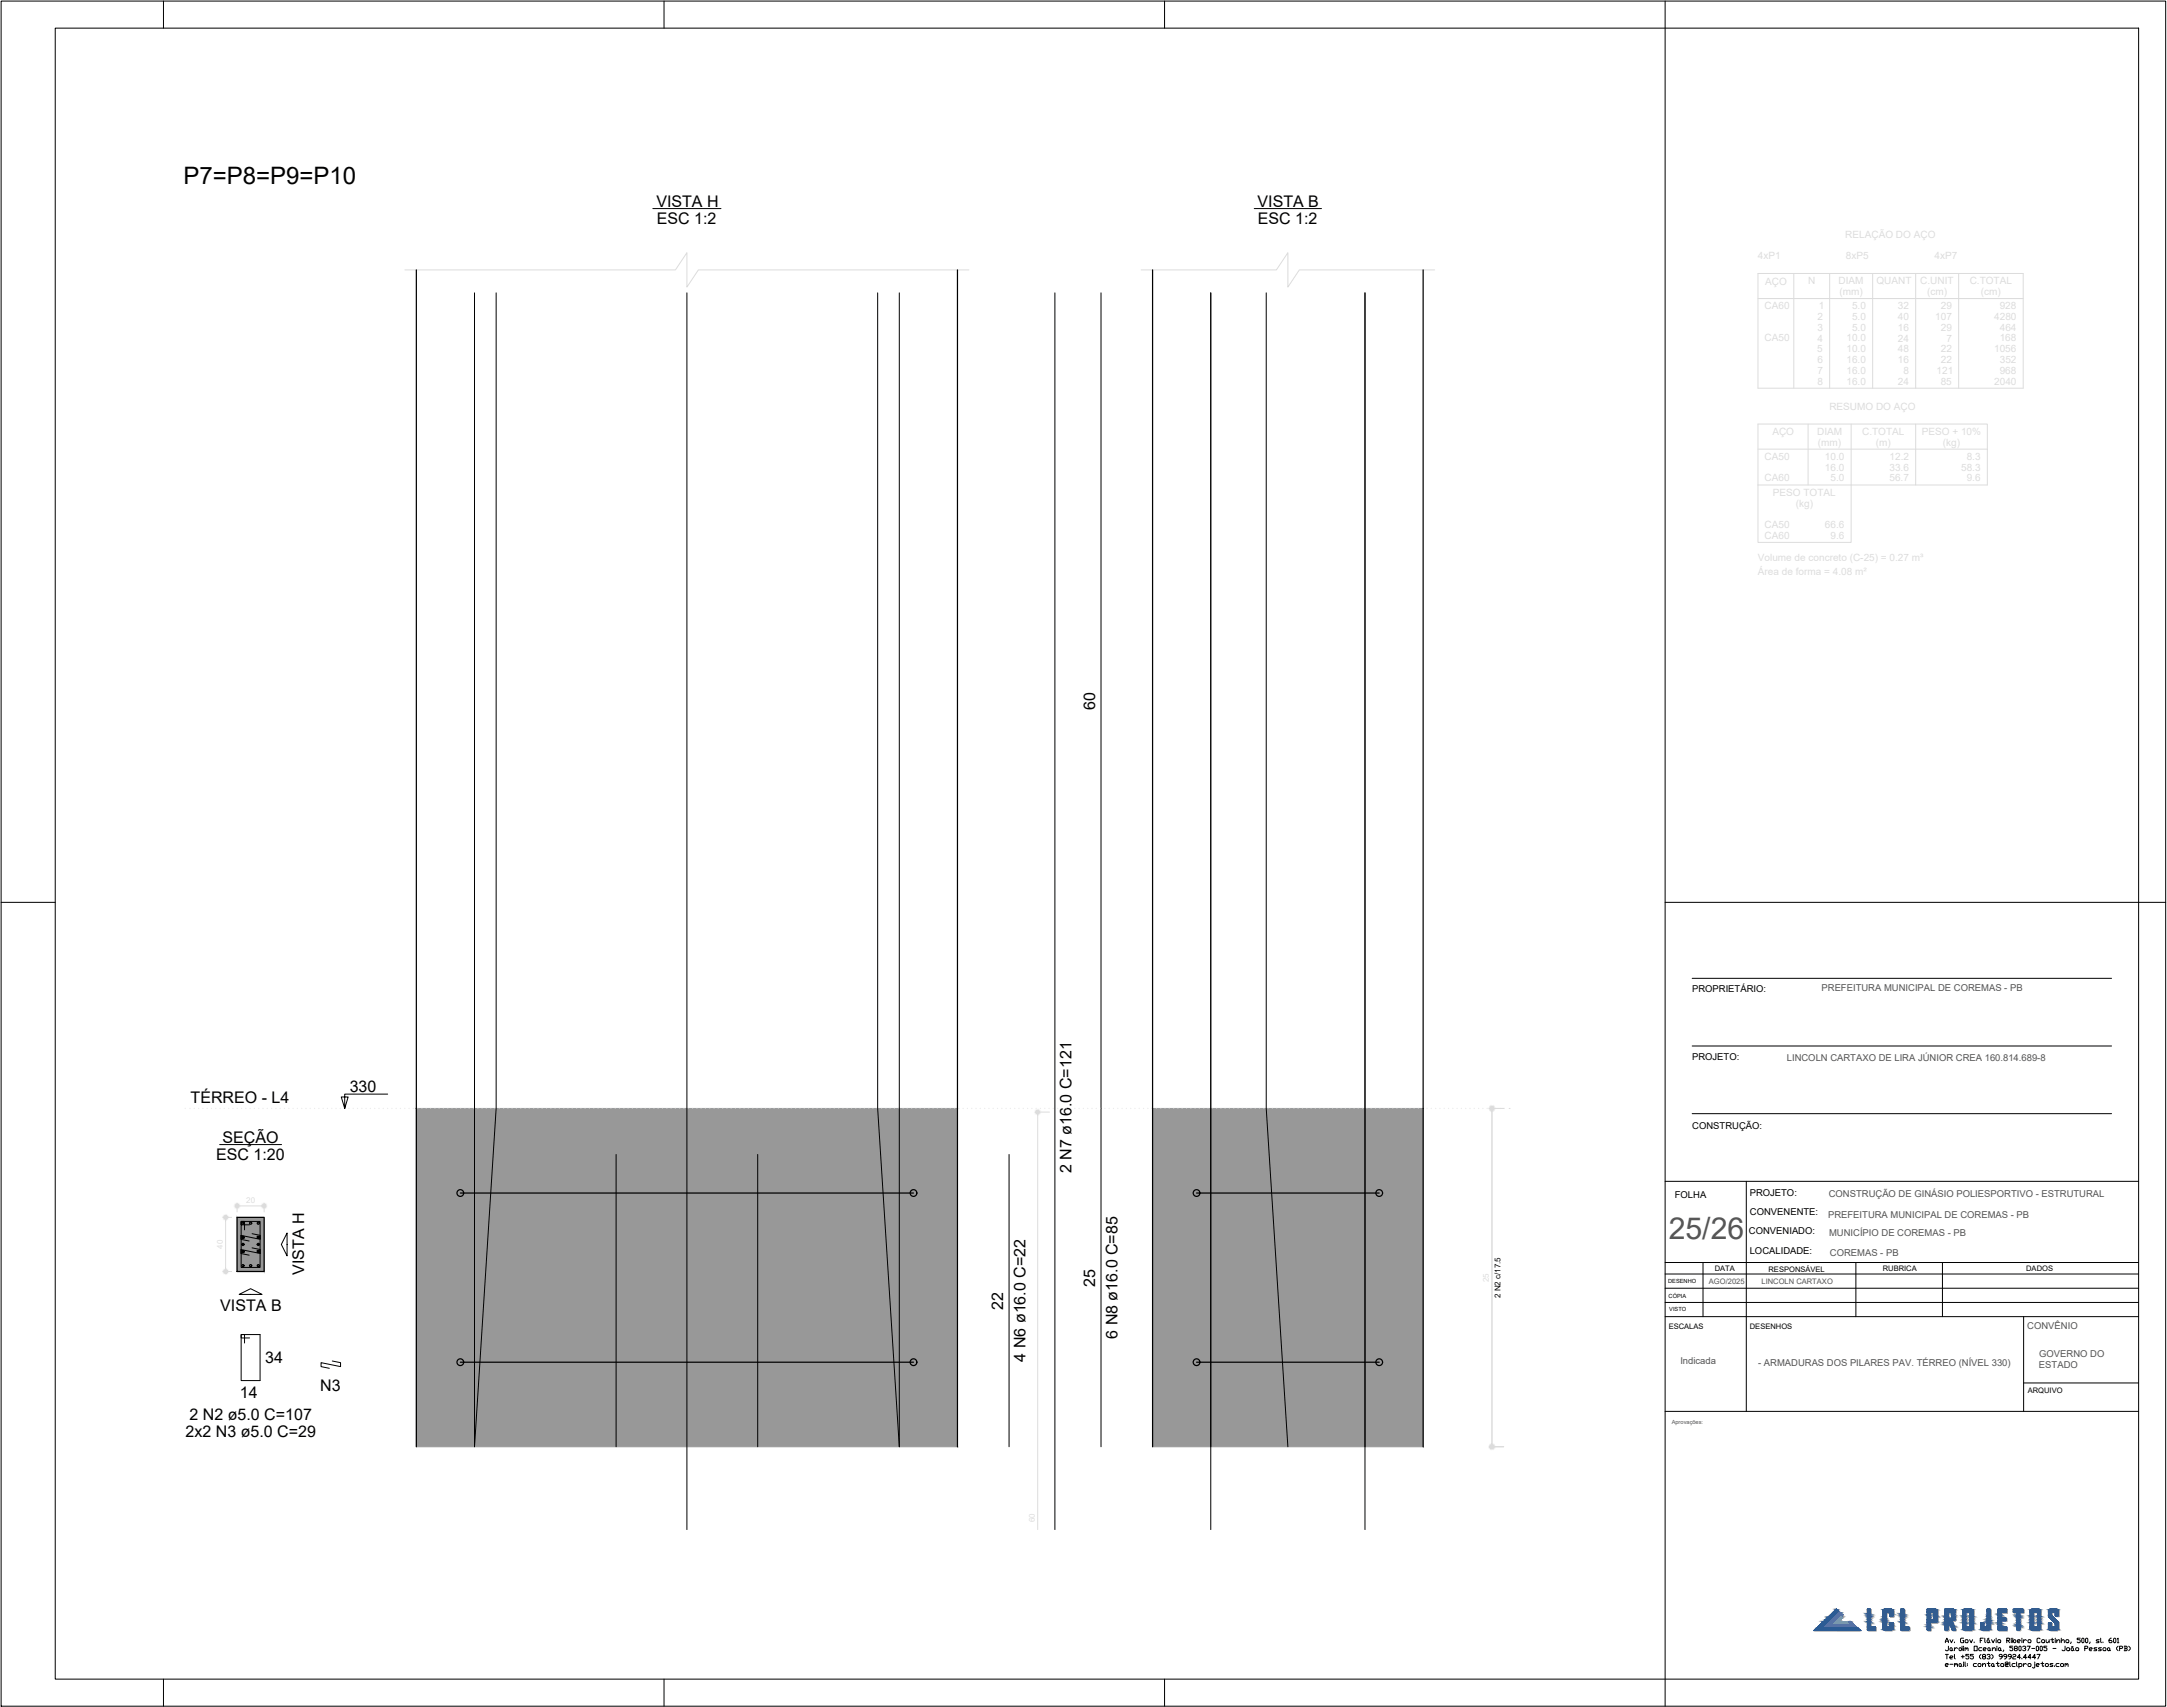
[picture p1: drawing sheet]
<svg xmlns="http://www.w3.org/2000/svg" width="800mm" height="630mm" viewBox="0 0 800 630" stroke-linecap="round" stroke-linejoin="round" font-family="sans-serif">
<defs><g id="words">
<text font-size="11.2" fill="#545454" x="616.1" y="457.2">25/26</text>
<text font-size="8.9" x="67.7" y="67.8">P7=P8=P9=P10</text>
<g font-size="5.9">
<text x="242.3" y="76.3">VISTA H</text>
<text x="464.3" y="76.3">VISTA B</text>
<text x="242.5" y="82.6">ESC 1:2</text>
<text x="464.4" y="82.6">ESC 1:2</text>
<text x="404.3" y="262.1" transform="rotate(-90 404.3 262.1)">60</text>
<text x="70.4" y="406.9">TÉRREO - L4</text>
<text x="129.1" y="403.2">330</text>
<text x="82.2" y="422">SEÇÃO</text>
<text x="79.8" y="428.1">ESC 1:20</text>
<text x="395.6" y="432.9" transform="rotate(-90 395.6 432.9)">2 N7 ø16.0 C=121</text>
<text x="112.3" y="470.6" transform="rotate(-90 112.3 470.6)">VISTA H</text>
<text x="404.3" y="475" transform="rotate(-90 404.3 475)">25</text>
<text x="81.3" y="484.1">VISTA B</text>
<text x="370.4" y="483.5" transform="rotate(-90 370.4 483.5)">22</text>
<text x="412.6" y="494.2" transform="rotate(-90 412.6 494.2)">6 N8 ø16.0 C=85</text>
<text x="97.9" y="503.1">34</text>
<text x="378.7" y="502.5" transform="rotate(-90 378.7 502.5)">4 N6 ø16.0 C=22</text>
<text x="88.6" y="515.9">14</text>
<text x="118.3" y="513.4">N3</text>
<text x="70" y="524.2">2 N2 ø5.0 C=107</text>
<text x="68.5" y="530.5">2x2 N3 ø5.0 C=29</text>
</g>
<g font-size="3.5" fill="#545454">
<text x="672.6" y="365.7">PREFEITURA MUNICIPAL DE COREMAS - PB</text>
<text x="659.7" y="391.7">LINCOLN CARTAXO DE LIRA JÚNIOR CREA 160.814.689-8</text>
<text x="675.2" y="441.7">CONSTRUÇÃO DE GINÁSIO POLIESPORTIVO - ESTRUTURAL</text>
<text x="675" y="449.4">PREFEITURA MUNICIPAL DE COREMAS - PB</text>
<text x="675.3" y="456.2">MUNICÍPIO DE COREMAS - PB</text>
<text x="675.6" y="463.5">COREMAS - PB</text>
<text x="748.5" y="490.7">CONVÊNIO</text>
<text x="620.4" y="503.4">Indicada</text>
<text x="752.9" y="500.8">GOVERNO DO</text>
<text x="649.1" y="504">- ARMADURAS DOS PILARES PAV. TÉRREO (NÍVEL 330)</text>
<text x="752.8" y="505.1">ESTADO</text>
</g>
<g font-size="3.5">
<text x="624.7" y="366.2">PROPRIETÁRIO:</text>
<text x="624.7" y="391.1">PROJETO:</text>
<text x="624.8" y="416.6">CONSTRUÇÃO:</text>
<text x="618.4" y="442">FOLHA</text>
<text x="646" y="441.6">PROJETO:</text>
<text x="646.1" y="448.6">CONVENENTE:</text>
<text x="645.8" y="455.6">CONVENIADO:</text>
<text x="646" y="462.7">LOCALIDADE:</text>
</g>
<text font-size="3" x="554" y="479.1" transform="rotate(-90 554 479.1)">2 N2 c/17.5</text>
<g font-size="2.8" fill="#545454">
<text x="631" y="474">AGO/2025</text>
<text x="650.4" y="474">LINCOLN CARTAXO</text>
</g>
<g font-size="2.8">
<text x="633.1" y="469.1">DATA</text>
<text x="653" y="469.6">RESPONSÁVEL</text>
<text x="695.2" y="469.2">RUBRICA</text>
<text x="748.1" y="469.2">DADOS</text>
<text x="616.1" y="490.5">ESCALAS</text>
<text x="646.1" y="490.5">DESENHOS</text>
<text x="748.7" y="514.1">ARQUIVO</text>
</g>
<g font-size="2.1">
<text x="615.9" y="473.5">DESENHO</text>
<text x="616.1" y="479.1">CÓPIA</text>
<text x="616.3" y="483.9">VISTO</text>
</g>
<text font-size="2.1" fill="#545454" x="617.2" y="525.5">Aprovações:</text>
</g></defs>
<!-- layer: DT-Hachura vista pilares -->
<g fill="#989898" stroke="#989898" stroke-width=".37">
<path d="M425.6 409.1l99.9 124.9v-124.9zM425.6 409.1l99.9 124.9h-99.9z"/>
<path d="M153.7 409.1l199.8 124.9v-124.9zM153.7 409.1l199.8 124.9h-199.8z"/>
</g>
<path d="M87.5 449.3l10 20v-20zM87.5 449.3l10 20h-10z" fill="#989898" stroke="#989898" stroke-width=".37"/>
<!-- layer: DT-Forma -->
<path d="M153.7 99.6v434.4M353.5 99.6v434.4M425.6 99.6v434.4M525.5 99.6v434.4M87.5 449.3h10v20h-10z" fill="none" stroke="#000" stroke-width=".46"/>
<!-- layer: DT-Textos -->
<path d="M241 77h25.2M463.1 77h24.8M143.1 403.8h-15.8v5.3l-1.3-4.2h2.5l-1.2 4.2M81.1 422.5h22.9M106 455.1v8.5l-2.1-4.3zM88.3 477.8l4.2-2.1 4.3 2.1z" fill="none" stroke="#000" stroke-width=".37"/>
<!-- layer: DT-Cotas -->
<g fill="none" stroke="#dcdcdc" stroke-width=".37">
<path d="M149.5 99.6h99.9l4.2-6.3v12.7l4.3-6.4h99.8M421.3 99.6h50l4.2-6.3v12.7l4.2-6.4h50M382.1 410.5h5.4M383.1 411.5v153.1M549.8 409.1h5.4M550.9 410.1v122.9M82.3 449.3h3.2M83.3 450.3v18M87.5 444.1v3.2M88.5 445.1h8M97.5 444.1v3.2M82.3 469.3h3.2"/>
<path d="M549.8 534h5.4"/>
</g>
<!-- layer: 0 -->
<g fill="#dcdcdc" stroke="#dcdcdc" stroke-width=".37">
<path d="M83.2 448.9l.1 .4zM83.1 448.9l.2 .4zM83 449l.3 .3z"/>
<path d="M83 449l.3 .3zM82.9 449.1l.4 .2zM82.8 449.2l.5 .1z"/>
<path d="M82.8 449.3h.5zM82.8 449.5l.5-.2zM82.9 449.6l.4-.3z"/>
<path d="M83 449.7l.3-.4zM83.3 449.3l-.2 .5zM83.3 449.3v.5z"/>
<path d="M83.3 449.3v.5zM83.3 449.3l.3 .5zM83.3 449.3l.3 .5z"/>
<path d="M83.3 449.3l.4 .4zM83.3 449.3l.5 .2zM83.3 449.3l.5 .2z"/>
<path d="M83.3 449.3l.5-.1zM83.3 449.3l.5-.1zM83.3 449.3l.4-.3z"/>
<path d="M83.6 448.9l-.3 .4zM83.4 448.9l-.1 .4zM83.3 448.8v.5z"/>
<path d="M83.3 469.3v.5zM83.3 469.3l.3 .5zM83.3 469.3l.3 .5z"/>
<path d="M83.3 469.3l.4 .4zM83.3 469.3l.5 .1zM83.3 469.3l.5 .1z"/>
<path d="M83.3 469.3l.5-.1zM83.3 469.3l.5-.1zM83.3 469.3l.4-.3z"/>
<path d="M83.6 468.9l-.3 .4zM83.4 468.8l-.1 .5zM83.3 468.8v.5z"/>
<path d="M83.2 468.8l.1 .5zM83.1 468.9l.2 .4zM83 469l.3 .3z"/>
<path d="M83 469l.3 .3zM82.9 469.1l.4 .2zM82.8 469.2l.5 .1z"/>
<path d="M82.8 469.3h.5zM82.8 469.4l.5-.1zM82.9 469.6l.4-.3z"/>
<path d="M83 469.7l.3-.4zM83.3 469.3l-.2 .5zM83.3 469.3v.5z"/>
<path d="M87 445.1h.5zM87 445.2l.5-.1zM87.1 445.4l.4-.3z"/>
<path d="M87.2 445.5l.3-.4zM87.5 445.1l-.1 .5zM87.5 445.1l-.1 .5z"/>
<path d="M87.5 445.1l.2 .5zM87.5 445.1l.2 .5zM87.5 445.1l.3 .4z"/>
<path d="M87.5 445.1l.5 .3zM87.5 445.1l.5 .1zM87.5 445.1l.5 .1z"/>
<path d="M87.5 445.1l.5-.1zM87.5 445.1l.5-.1zM87.9 444.8l-.4 .3z"/>
<path d="M87.8 444.7l-.3 .4zM87.7 444.6l-.2 .5zM87.5 444.6v.5z"/>
<path d="M87.4 444.6l.1 .5zM87.3 444.7l.2 .4zM87.2 444.8l.3 .3z"/>
<path d="M87.2 444.8l.3 .3zM87.1 444.9l.4 .2zM87 445l.5 .1z"/>
<path d="M97.5 445.1l.5-.1zM97.5 445.1l.5-.1zM97.5 445.1l.5-.2z"/>
<path d="M97.8 444.7l-.3 .4zM97.7 444.6l-.2 .5zM97.5 444.6v.5z"/>
<path d="M97.4 444.6l.1 .5zM97.3 444.7l.2 .4zM97.2 444.8l.3 .3z"/>
<path d="M97.2 444.8l.3 .3zM97.1 444.9l.4 .2zM97 445l.5 .1z"/>
<path d="M97 445.1h.5zM97 445.2l.5-.1zM97.1 445.4l.4-.3z"/>
<path d="M97.2 445.5l.3-.4zM97.5 445.1l-.1 .5zM97.5 445.1l-.1 .5z"/>
<path d="M97.5 445.1l.2 .5zM97.5 445.1l.2 .5zM97.5 445.1l.3 .4z"/>
<path d="M97.5 445.1l.5 .3zM97.5 445.1l.5 .1zM97.5 445.1l.5 .1z"/>
<path d="M383 410l.1 .5zM382.9 410.1l.2 .4zM382.8 410.1l.3 .4z"/>
<path d="M382.8 410.1l.3 .4zM382.7 410.2l.4 .3zM382.7 410.4l.4 .1z"/>
<path d="M382.6 410.5h.5zM382.7 410.6l.4-.1zM382.7 410.7l.4-.2z"/>
<path d="M383.1 410.5l-.3 .3zM383.1 410.5l-.1 .5zM383.1 410.5v.5z"/>
<path d="M383.1 410.5v.5zM383.1 410.5l.2 .5zM383.1 410.5l.4 .3z"/>
<path d="M383.1 410.5l.4 .3zM383.1 410.5l.5 .1zM383.1 410.5l.5 .1z"/>
<path d="M383.1 410.5l.5-.1zM383.1 410.5l.5-.1zM383.1 410.5l.4-.4z"/>
<path d="M383.4 410.1l-.3 .4zM383.3 410l-.2 .5zM383.1 410v.5z"/>
<path d="M550.9 534v.5zM550.9 534l.1 .5zM550.9 534l.3 .4z"/>
<path d="M550.9 534l.3 .4zM550.9 534l.4 .1zM550.9 534h.4z"/>
<path d="M550.9 534h.4zM550.9 534l.4-.1zM551.2 533.7l-.3 .3z"/>
<path d="M551.1 533.6l-.2 .4zM551 533.5l-.1 .5zM550.9 533.5v.5z"/>
<path d="M550.7 533.5l.2 .5zM550.6 533.6l.3 .4zM550.5 533.7l.4 .3z"/>
<path d="M550.5 533.7l.4 .3zM550.4 533.8l.5 .2zM550.4 533.9l.5 .1z"/>
<path d="M550.3 534h.6zM550.4 534.1l.5-.1zM550.4 534.3l.5-.3z"/>
<path d="M550.5 534.4l.4-.4zM550.9 534l-.2 .5zM550.9 534v.5z"/>
<path d="M550.7 408.7l.2 .4zM550.6 408.7l.3 .4zM550.5 408.8l.4 .3z"/>
<path d="M550.5 408.8l.4 .3zM550.4 408.9l.5 .2zM550.4 409l.5 .1z"/>
<path d="M550.3 409.1h.6zM550.4 409.3l.5-.2zM550.4 409.4l.5-.3z"/>
<path d="M550.5 409.5l.4-.4zM550.9 409.1l-.2 .5zM550.9 409.1l-.2 .5z"/>
<path d="M550.9 409.1l.1 .5zM550.9 409.1l.1 .5zM550.9 409.1l.3 .4z"/>
<path d="M550.9 409.1l.3 .4zM550.9 409.1l.4 .3zM550.9 409.1h.4z"/>
<path d="M550.9 409.1h.4zM550.9 409.1l.4-.1zM550.9 409.1l.3-.3z"/>
<path d="M551.1 408.7l-.2 .4zM551 408.7l-.1 .4zM550.9 408.6v.5z"/>
<path d="M550.9 534v.5zM550.9 534l.1 .5zM550.9 534l.3 .4z"/>
<path d="M550.9 534l.3 .4zM550.9 534l.4 .1zM550.9 534h.4z"/>
<path d="M550.9 534h.4zM550.9 534l.4-.1zM551.2 533.7l-.3 .3z"/>
<path d="M551.1 533.6l-.2 .4zM551 533.5l-.1 .5zM550.9 533.5v.5z"/>
<path d="M550.7 533.5l.2 .5zM550.6 533.6l.3 .4zM550.5 533.7l.4 .3z"/>
<path d="M550.5 533.7l.4 .3zM550.4 533.8l.5 .2zM550.4 533.9l.5 .1z"/>
<path d="M550.3 534h.6zM550.4 534.1l.5-.1zM550.4 534.3l.5-.3z"/>
<path d="M550.5 534.4l.4-.4zM550.9 534l-.2 .5zM550.9 534v.5z"/>
<path d="M550.7 408.7l.2 .4zM550.6 408.7l.3 .4zM550.5 408.8l.4 .3z"/>
<path d="M550.5 408.8l.4 .3zM550.4 408.9l.5 .2zM550.4 409l.5 .1z"/>
<path d="M550.3 409.1h.6zM550.4 409.3l.5-.2zM550.4 409.4l.5-.3z"/>
<path d="M550.5 409.5l.4-.4zM550.9 409.1l-.2 .5zM550.9 409.1l-.2 .5z"/>
<path d="M550.9 409.1l.1 .5zM550.9 409.1l.1 .5zM550.9 409.1l.3 .4z"/>
<path d="M550.9 409.1l.3 .4zM550.9 409.1l.4 .3zM550.9 409.1h.4z"/>
<path d="M550.9 409.1h.4zM550.9 409.1l.4-.1zM550.9 409.1l.3-.3z"/>
<path d="M551.1 408.7l-.2 .4zM551 408.7l-.1 .4zM550.9 408.6v.5z"/>
</g>
<path d="M383.1 411v.5M550.9 409.6v.5M83.3 449.8v.5M88 445.1h.5M96.5 445.1h.5M83.3 468.3v.5M550.9 533v.5" fill="none" stroke="#dcdcdc" stroke-width=".37"/>
<!-- layer: DT-Barras no corte -->
<g fill="none" stroke="#000" stroke-width=".46">
<path d="M89.2 459.3h1M89.3 456.3l.8 .8M90.1 456.3l-.8 .8M94.9 459.3h1M95 456.3l.8 .8M95.8 456.3l-.8 .8M89.3 461.5l.8 .8M90.1 461.5l-.8 .8M95 461.5l.8 .8M95.8 461.5l-.8 .8"/>
<circle cx="89.7" cy="459.3" r=".4"/>
<circle cx="89.7" cy="456.7" r=".4"/>
<circle cx="89.7" cy="451.5" r=".4"/>
<circle cx="92.5" cy="451.5" r=".4"/>
<circle cx="95.4" cy="451.5" r=".4"/>
<circle cx="95.4" cy="459.3" r=".4"/>
<circle cx="95.4" cy="456.7" r=".4"/>
<circle cx="89.7" cy="467.2" r=".4"/>
<circle cx="89.7" cy="461.9" r=".4"/>
<circle cx="92.5" cy="467.2" r=".4"/>
<circle cx="95.4" cy="467.2" r=".4"/>
<circle cx="95.4" cy="461.9" r=".4"/>
</g>
<!-- layer: DT-Barras na forma -->
<path d="M175.2 108.1v425.9l8-124.9v-301M253.6 108.1v456.5M324.1 108.1v301l7.9 124.9v-425.9M467.5 108.1v301l8 124.9M227.5 426.1v107.9M279.8 426.1v107.9M92.2 452.1h-3.2v-1.3h7v17h-7v-17h1.3v3.2M93.1 455.4l3 .6v1.4l-7.2-1.4v1.4l3.1 .7M93.1 460.6l3 .6v1.5l-7.2-1.5v1.5l3.1 .6M447 534v-425.9v456.5M504 534v-425.9v456.5" fill="none" stroke="#000" stroke-width=".37"/>
<!-- layer: DT-Barras rebatidas -->
<path d="M389.5 108.1v456.5M406.5 108.1v425.9M372.6 426.1v107.9M92.2 493.8h-3.2v-1.2h7v17h-7v-17h1.3v3.1M122.7 502.4l3 .6v1.4l-7.2-1.4v1.4l3.1 .7" fill="none" stroke="#000" stroke-width=".37"/>
<path d="M554 464l-2.1 15.2h2.1" fill="none" stroke="#fff" stroke-width=".37"/>
<g fill="#fff" stroke="#fff" stroke-width=".37">
<path d="M554 464v15.2h-2.1z"/>
<path d="M551.9 464h2.1l-2.1 15.2z"/>
</g>
<!-- layer: DT-Pontilhado -->
<g fill="#dcdcdc" stroke="#dcdcdc" stroke-width=".37">
<circle cx="68.4" cy="409.1" r=".04"/>
<circle cx="70.2" cy="409.1" r=".04"/>
<circle cx="71.7" cy="409.1" r=".04"/>
<circle cx="73.3" cy="409.1" r=".04"/>
<circle cx="74.9" cy="409.1" r=".04"/>
<circle cx="76.5" cy="409.1" r=".04"/>
<circle cx="78.1" cy="409.1" r=".04"/>
<circle cx="79.7" cy="409.1" r=".04"/>
<circle cx="81.3" cy="409.1" r=".04"/>
<circle cx="82.8" cy="409.1" r=".04"/>
<circle cx="84.4" cy="409.1" r=".04"/>
<circle cx="86" cy="409.1" r=".04"/>
<circle cx="87.6" cy="409.1" r=".04"/>
<circle cx="89.2" cy="409.1" r=".04"/>
<circle cx="90.8" cy="409.1" r=".04"/>
<circle cx="92.4" cy="409.1" r=".04"/>
<circle cx="93.9" cy="409.1" r=".04"/>
<circle cx="95.5" cy="409.1" r=".04"/>
<circle cx="97.1" cy="409.1" r=".04"/>
<circle cx="98.7" cy="409.1" r=".04"/>
<circle cx="100.3" cy="409.1" r=".04"/>
<circle cx="101.9" cy="409.1" r=".04"/>
<circle cx="103.5" cy="409.1" r=".04"/>
<circle cx="105" cy="409.1" r=".04"/>
<circle cx="106.6" cy="409.1" r=".04"/>
<circle cx="108.2" cy="409.1" r=".04"/>
<circle cx="109.8" cy="409.1" r=".04"/>
<circle cx="111.4" cy="409.1" r=".04"/>
<circle cx="113" cy="409.1" r=".04"/>
<circle cx="114.6" cy="409.1" r=".04"/>
<circle cx="116.1" cy="409.1" r=".04"/>
<circle cx="117.7" cy="409.1" r=".04"/>
<circle cx="119.3" cy="409.1" r=".04"/>
<circle cx="120.9" cy="409.1" r=".04"/>
<circle cx="122.5" cy="409.1" r=".04"/>
<circle cx="124.1" cy="409.1" r=".04"/>
<circle cx="125.7" cy="409.1" r=".04"/>
<circle cx="127.2" cy="409.1" r=".04"/>
<circle cx="128.8" cy="409.1" r=".04"/>
<circle cx="130.4" cy="409.1" r=".04"/>
<circle cx="132" cy="409.1" r=".04"/>
<circle cx="133.6" cy="409.1" r=".04"/>
<circle cx="135.2" cy="409.1" r=".04"/>
<circle cx="136.8" cy="409.1" r=".04"/>
<circle cx="138.3" cy="409.1" r=".04"/>
<circle cx="139.9" cy="409.1" r=".04"/>
<circle cx="141.5" cy="409.1" r=".04"/>
<circle cx="143.1" cy="409.1" r=".04"/>
<circle cx="144.7" cy="409.1" r=".04"/>
<circle cx="146.3" cy="409.1" r=".04"/>
<circle cx="147.9" cy="409.1" r=".04"/>
<circle cx="149.4" cy="409.1" r=".04"/>
<circle cx="151" cy="409.1" r=".04"/>
<circle cx="152.6" cy="409.1" r=".04"/>
<circle cx="154.2" cy="409.1" r=".04"/>
<circle cx="155.8" cy="409.1" r=".04"/>
<circle cx="157.4" cy="409.1" r=".04"/>
<circle cx="159" cy="409.1" r=".04"/>
<circle cx="160.6" cy="409.1" r=".04"/>
<circle cx="162.1" cy="409.1" r=".04"/>
<circle cx="163.7" cy="409.1" r=".04"/>
<circle cx="165.3" cy="409.1" r=".04"/>
<circle cx="166.9" cy="409.1" r=".04"/>
<circle cx="168.5" cy="409.1" r=".04"/>
<circle cx="170.1" cy="409.1" r=".04"/>
<circle cx="171.7" cy="409.1" r=".04"/>
<circle cx="173.2" cy="409.1" r=".04"/>
<circle cx="174.8" cy="409.1" r=".04"/>
<circle cx="176.4" cy="409.1" r=".04"/>
<circle cx="178" cy="409.1" r=".04"/>
<circle cx="179.6" cy="409.1" r=".04"/>
<circle cx="181.2" cy="409.1" r=".04"/>
<circle cx="182.8" cy="409.1" r=".04"/>
<circle cx="184.3" cy="409.1" r=".04"/>
<circle cx="185.9" cy="409.1" r=".04"/>
<circle cx="187.5" cy="409.1" r=".04"/>
<circle cx="189.1" cy="409.1" r=".04"/>
<circle cx="190.7" cy="409.1" r=".04"/>
<circle cx="192.3" cy="409.1" r=".04"/>
<circle cx="193.9" cy="409.1" r=".04"/>
<circle cx="195.4" cy="409.1" r=".04"/>
<circle cx="197" cy="409.1" r=".04"/>
<circle cx="198.6" cy="409.1" r=".04"/>
<circle cx="200.2" cy="409.1" r=".04"/>
<circle cx="201.8" cy="409.1" r=".04"/>
<circle cx="203.4" cy="409.1" r=".04"/>
<circle cx="205" cy="409.1" r=".04"/>
<circle cx="206.5" cy="409.1" r=".04"/>
<circle cx="208.1" cy="409.1" r=".04"/>
<circle cx="209.7" cy="409.1" r=".04"/>
<circle cx="211.3" cy="409.1" r=".04"/>
<circle cx="212.9" cy="409.1" r=".04"/>
<circle cx="214.5" cy="409.1" r=".04"/>
<circle cx="216.1" cy="409.1" r=".04"/>
<circle cx="217.6" cy="409.1" r=".04"/>
<circle cx="219.2" cy="409.1" r=".04"/>
<circle cx="220.8" cy="409.1" r=".04"/>
<circle cx="222.4" cy="409.1" r=".04"/>
<circle cx="224" cy="409.1" r=".04"/>
<circle cx="225.6" cy="409.1" r=".04"/>
<circle cx="227.2" cy="409.1" r=".04"/>
<circle cx="228.7" cy="409.1" r=".04"/>
<circle cx="230.3" cy="409.1" r=".04"/>
<circle cx="231.9" cy="409.1" r=".04"/>
<circle cx="233.5" cy="409.1" r=".04"/>
<circle cx="235.1" cy="409.1" r=".04"/>
<circle cx="236.7" cy="409.1" r=".04"/>
<circle cx="238.3" cy="409.1" r=".04"/>
<circle cx="239.8" cy="409.1" r=".04"/>
<circle cx="241.4" cy="409.1" r=".04"/>
<circle cx="243" cy="409.1" r=".04"/>
<circle cx="244.6" cy="409.1" r=".04"/>
<circle cx="246.2" cy="409.1" r=".04"/>
<circle cx="247.8" cy="409.1" r=".04"/>
<circle cx="249.4" cy="409.1" r=".04"/>
<circle cx="250.9" cy="409.1" r=".04"/>
<circle cx="252.5" cy="409.1" r=".04"/>
<circle cx="254.1" cy="409.1" r=".04"/>
<circle cx="255.7" cy="409.1" r=".04"/>
<circle cx="257.3" cy="409.1" r=".04"/>
<circle cx="258.9" cy="409.1" r=".04"/>
<circle cx="260.5" cy="409.1" r=".04"/>
<circle cx="262" cy="409.1" r=".04"/>
<circle cx="263.6" cy="409.1" r=".04"/>
<circle cx="265.2" cy="409.1" r=".04"/>
<circle cx="266.8" cy="409.1" r=".04"/>
<circle cx="268.4" cy="409.1" r=".04"/>
<circle cx="270" cy="409.1" r=".04"/>
<circle cx="271.6" cy="409.1" r=".04"/>
<circle cx="273.1" cy="409.1" r=".04"/>
<circle cx="274.7" cy="409.1" r=".04"/>
<circle cx="276.3" cy="409.1" r=".04"/>
<circle cx="277.9" cy="409.1" r=".04"/>
<circle cx="279.5" cy="409.1" r=".04"/>
<circle cx="281.1" cy="409.1" r=".04"/>
<circle cx="282.7" cy="409.1" r=".04"/>
<circle cx="284.2" cy="409.1" r=".04"/>
<circle cx="285.8" cy="409.1" r=".04"/>
<circle cx="287.4" cy="409.1" r=".04"/>
<circle cx="289" cy="409.1" r=".04"/>
<circle cx="290.6" cy="409.1" r=".04"/>
<circle cx="292.2" cy="409.1" r=".04"/>
<circle cx="293.8" cy="409.1" r=".04"/>
<circle cx="295.4" cy="409.1" r=".04"/>
<circle cx="296.9" cy="409.1" r=".04"/>
<circle cx="298.5" cy="409.1" r=".04"/>
<circle cx="300.1" cy="409.1" r=".04"/>
<circle cx="301.7" cy="409.1" r=".04"/>
<circle cx="303.3" cy="409.1" r=".04"/>
<circle cx="304.9" cy="409.1" r=".04"/>
<circle cx="306.5" cy="409.1" r=".04"/>
<circle cx="308" cy="409.1" r=".04"/>
<circle cx="309.6" cy="409.1" r=".04"/>
<circle cx="311.2" cy="409.1" r=".04"/>
<circle cx="312.8" cy="409.1" r=".04"/>
<circle cx="314.4" cy="409.1" r=".04"/>
<circle cx="316" cy="409.1" r=".04"/>
<circle cx="317.6" cy="409.1" r=".04"/>
<circle cx="319.1" cy="409.1" r=".04"/>
<circle cx="320.7" cy="409.1" r=".04"/>
<circle cx="322.3" cy="409.1" r=".04"/>
<circle cx="323.9" cy="409.1" r=".04"/>
<circle cx="325.5" cy="409.1" r=".04"/>
<circle cx="327.1" cy="409.1" r=".04"/>
<circle cx="328.7" cy="409.1" r=".04"/>
<circle cx="330.2" cy="409.1" r=".04"/>
<circle cx="331.8" cy="409.1" r=".04"/>
<circle cx="333.4" cy="409.1" r=".04"/>
<circle cx="335" cy="409.1" r=".04"/>
<circle cx="336.6" cy="409.1" r=".04"/>
<circle cx="338.2" cy="409.1" r=".04"/>
<circle cx="339.8" cy="409.1" r=".04"/>
<circle cx="341.3" cy="409.1" r=".04"/>
<circle cx="342.9" cy="409.1" r=".04"/>
<circle cx="344.5" cy="409.1" r=".04"/>
<circle cx="346.1" cy="409.1" r=".04"/>
<circle cx="347.7" cy="409.1" r=".04"/>
<circle cx="349.3" cy="409.1" r=".04"/>
<circle cx="350.9" cy="409.1" r=".04"/>
<circle cx="352.4" cy="409.1" r=".04"/>
<circle cx="354" cy="409.1" r=".04"/>
<circle cx="355.6" cy="409.1" r=".04"/>
<circle cx="357.2" cy="409.1" r=".04"/>
<circle cx="358.8" cy="409.1" r=".04"/>
<circle cx="360.4" cy="409.1" r=".04"/>
<circle cx="362" cy="409.1" r=".04"/>
<circle cx="363.5" cy="409.1" r=".04"/>
<circle cx="365.1" cy="409.1" r=".04"/>
<circle cx="366.7" cy="409.1" r=".04"/>
<circle cx="368.3" cy="409.1" r=".04"/>
<circle cx="369.9" cy="409.1" r=".04"/>
<circle cx="371.5" cy="409.1" r=".04"/>
<circle cx="373.1" cy="409.1" r=".04"/>
<circle cx="374.7" cy="409.1" r=".04"/>
<circle cx="376.2" cy="409.1" r=".04"/>
<circle cx="377.8" cy="409.1" r=".04"/>
<circle cx="379.4" cy="409.1" r=".04"/>
<circle cx="381" cy="409.1" r=".04"/>
<circle cx="382.6" cy="409.1" r=".04"/>
<circle cx="384.2" cy="409.1" r=".04"/>
<circle cx="385.8" cy="409.1" r=".04"/>
<circle cx="387.3" cy="409.1" r=".04"/>
<circle cx="388.9" cy="409.1" r=".04"/>
<circle cx="390.5" cy="409.1" r=".04"/>
<circle cx="392.1" cy="409.1" r=".04"/>
<circle cx="393.7" cy="409.1" r=".04"/>
<circle cx="395.3" cy="409.1" r=".04"/>
<circle cx="396.9" cy="409.1" r=".04"/>
<circle cx="398.4" cy="409.1" r=".04"/>
<circle cx="400" cy="409.1" r=".04"/>
<circle cx="401.6" cy="409.1" r=".04"/>
<circle cx="403.2" cy="409.1" r=".04"/>
<circle cx="404.8" cy="409.1" r=".04"/>
<circle cx="406.4" cy="409.1" r=".04"/>
<circle cx="407.9" cy="409.1" r=".04"/>
<circle cx="409.5" cy="409.1" r=".04"/>
<circle cx="411.1" cy="409.1" r=".04"/>
<circle cx="412.7" cy="409.1" r=".04"/>
<circle cx="414.3" cy="409.1" r=".04"/>
<circle cx="415.9" cy="409.1" r=".04"/>
<circle cx="417.5" cy="409.1" r=".04"/>
<circle cx="419" cy="409.1" r=".04"/>
<circle cx="420.6" cy="409.1" r=".04"/>
<circle cx="422.2" cy="409.1" r=".04"/>
<circle cx="423.8" cy="409.1" r=".04"/>
<circle cx="425.4" cy="409.1" r=".04"/>
<circle cx="427" cy="409.1" r=".04"/>
<circle cx="428.6" cy="409.1" r=".04"/>
<circle cx="430.2" cy="409.1" r=".04"/>
<circle cx="431.7" cy="409.1" r=".04"/>
<circle cx="433.3" cy="409.1" r=".04"/>
<circle cx="434.9" cy="409.1" r=".04"/>
<circle cx="436.5" cy="409.1" r=".04"/>
<circle cx="438.1" cy="409.1" r=".04"/>
<circle cx="439.7" cy="409.1" r=".04"/>
<circle cx="441.3" cy="409.1" r=".04"/>
<circle cx="442.8" cy="409.1" r=".04"/>
<circle cx="444.4" cy="409.1" r=".04"/>
<circle cx="446" cy="409.1" r=".04"/>
<circle cx="447.6" cy="409.1" r=".04"/>
<circle cx="449.2" cy="409.1" r=".04"/>
<circle cx="450.8" cy="409.1" r=".04"/>
<circle cx="452.4" cy="409.1" r=".04"/>
<circle cx="453.9" cy="409.1" r=".04"/>
<circle cx="455.5" cy="409.1" r=".04"/>
<circle cx="457.1" cy="409.1" r=".04"/>
<circle cx="458.7" cy="409.1" r=".04"/>
<circle cx="460.3" cy="409.1" r=".04"/>
<circle cx="461.9" cy="409.1" r=".04"/>
<circle cx="463.5" cy="409.1" r=".04"/>
<circle cx="465" cy="409.1" r=".04"/>
<circle cx="466.6" cy="409.1" r=".04"/>
<circle cx="468.2" cy="409.1" r=".04"/>
<circle cx="469.8" cy="409.1" r=".04"/>
<circle cx="471.4" cy="409.1" r=".04"/>
<circle cx="473" cy="409.1" r=".04"/>
<circle cx="474.6" cy="409.1" r=".04"/>
<circle cx="476.1" cy="409.1" r=".04"/>
<circle cx="477.7" cy="409.1" r=".04"/>
<circle cx="479.3" cy="409.1" r=".04"/>
<circle cx="480.9" cy="409.1" r=".04"/>
<circle cx="482.5" cy="409.1" r=".04"/>
<circle cx="484.1" cy="409.1" r=".04"/>
<circle cx="485.7" cy="409.1" r=".04"/>
<circle cx="487.2" cy="409.1" r=".04"/>
<circle cx="488.8" cy="409.1" r=".04"/>
<circle cx="490.4" cy="409.1" r=".04"/>
<circle cx="492" cy="409.1" r=".04"/>
<circle cx="493.6" cy="409.1" r=".04"/>
<circle cx="495.2" cy="409.1" r=".04"/>
<circle cx="496.8" cy="409.1" r=".04"/>
<circle cx="498.3" cy="409.1" r=".04"/>
<circle cx="499.9" cy="409.1" r=".04"/>
<circle cx="501.5" cy="409.1" r=".04"/>
<circle cx="503.1" cy="409.1" r=".04"/>
<circle cx="504.7" cy="409.1" r=".04"/>
<circle cx="506.3" cy="409.1" r=".04"/>
<circle cx="507.9" cy="409.1" r=".04"/>
<circle cx="509.5" cy="409.1" r=".04"/>
<circle cx="511" cy="409.1" r=".04"/>
<circle cx="512.6" cy="409.1" r=".04"/>
<circle cx="514.2" cy="409.1" r=".04"/>
<circle cx="515.8" cy="409.1" r=".04"/>
<circle cx="517.4" cy="409.1" r=".04"/>
<circle cx="519" cy="409.1" r=".04"/>
<circle cx="520.6" cy="409.1" r=".04"/>
<circle cx="522.1" cy="409.1" r=".04"/>
<circle cx="523.7" cy="409.1" r=".04"/>
<circle cx="525.3" cy="409.1" r=".04"/>
<circle cx="526.9" cy="409.1" r=".04"/>
<circle cx="528.5" cy="409.1" r=".04"/>
<circle cx="530.1" cy="409.1" r=".04"/>
<circle cx="531.7" cy="409.1" r=".04"/>
<circle cx="533.2" cy="409.1" r=".04"/>
<circle cx="534.8" cy="409.1" r=".04"/>
<circle cx="536.4" cy="409.1" r=".04"/>
<circle cx="538" cy="409.1" r=".04"/>
<circle cx="539.6" cy="409.1" r=".04"/>
<circle cx="541.2" cy="409.1" r=".04"/>
<circle cx="542.8" cy="409.1" r=".04"/>
<circle cx="544.3" cy="409.1" r=".04"/>
<circle cx="545.9" cy="409.1" r=".04"/>
<circle cx="547.5" cy="409.1" r=".04"/>
<circle cx="549.1" cy="409.1" r=".04"/>
<circle cx="550.7" cy="409.1" r=".04"/>
<circle cx="552.3" cy="409.1" r=".04"/>
<circle cx="553.9" cy="409.1" r=".04"/>
<circle cx="555.4" cy="409.1" r=".04"/>
</g>
<path d="M557.2 409.1h.1" fill="none" stroke="#dcdcdc" stroke-width=".37"/>
<!-- layer: DT-Estribos na forma -->
<g fill="none" stroke="#000" stroke-width=".46">
<path d="M170 440.4h167.3M441.8 440.4h67.4M170 502.8h167.3M441.8 502.8h67.4"/>
<circle cx="170" cy="440.3" r="1.24"/>
<circle cx="337.3" cy="440.3" r="1.24"/>
<circle cx="441.8" cy="440.3" r="1.24"/>
<circle cx="509.2" cy="440.3" r="1.24"/>
<circle cx="170" cy="502.8" r="1.24"/>
<circle cx="337.3" cy="502.8" r="1.24"/>
<circle cx="441.8" cy="502.8" r="1.24"/>
<circle cx="509.2" cy="502.8" r="1.24"/>
</g>
<path d="M649.1 100.9h97.9v42.4h-97.9zM649.1 110.2h97.9M662.3 100.9v42.4M675.5 100.9v42.4M691.4 100.9v42.4M707.3 100.9v42.4M723.2 100.9v42.4M649.1 156.5h84.7v22.5h-84.7zM667.6 156.5v22.5M683.5 156.5v43.7h-34.4v-21.2M707.3 156.5v22.5M649.1 165.8h84.7" fill="none" stroke="#dcdcdc" stroke-width=".37"/>
<!-- layer: CURVAS MESTRAS -->
<g fill="none" stroke="#000" stroke-width=".37">
<path d="M624.8 361.1h154.8M624.8 386.1h154.8M624.8 411.1h154.8M614.8 436h174.8M644.8 436v84.9M614.8 466h174.8M614.8 475.5h174.8M614.8 470.2h174.8M628.8 466v20M685.2 466v20M717.2 466v20M614.8 486h174.8"/>
<path d="M614.8 480.7h174.8M747.2 486v34.9M747.2 510.5h42.4M614.8 520.9h174.8"/>
</g>
<!-- layer: LOGO LCL -->
<g fill="#a8a9aa" stroke="#a8a9aa" stroke-width=".37">
<path d="M698.1 596.8h1.1z"/>
<path d="M679.2 595.2h.1z"/>
<path d="M679.6 596.4h.3z"/>
<path d="M682.5 599h1.1z"/>
<path d="M677.1 599.3h.2z"/>
<path d="M674.7 599.5h1.6z"/>
<path d="M674 600.2h11z"/>
<path d="M669.8 601.9h17.1z"/>
<path d="M718.4 594.3h3.1zM718.4 594.3h3.1z"/>
<path d="M711.9 594.3h3.1zM711.9 594.3h3.1z"/>
<path d="M702.1 594.3h1.2zM702.1 594.3h1.2z"/>
<path d="M689.8 594.3h1.1zM689.8 594.3h1.1z"/>
<path d="M738.1 594.3h3.1zM738.1 594.3h3.1z"/>
<path d="M757.2 594.3h2.6zM757.1 594.3h2.7z"/>
<path d="M696.1 594.3h2.6zM695.9 594.3h2.8z"/>
<path d="M750.5 594.3h2.8zM750.4 594.3h2.9z"/>
<path d="M725.6 594.3h2.7zM725.4 594.3h2.9z"/>
<path d="M757.1 594.3h2.7zM757.1 594.3h2.7z"/>
<path d="M750.4 594.3h2.9zM750.4 594.3h2.9z"/>
<path d="M725.4 594.3h2.9zM725.4 594.3h2.9z"/>
<path d="M711.9 594.3h3.2zM711.9 594.3h3.2z"/>
<path d="M718.4 594.3h3.2zM718.4 594.3h3.2z"/>
<path d="M695.9 594.3h2.9zM695.9 594.3h2.9z"/>
<path d="M743.7 594.3h3.6zM743.7 594.3h3.6z"/>
<path d="M738.1 594.3h3.1zM738.1 594.3h3.1z"/>
<path d="M734 594.3h1.1zM734 594.3h1.1z"/>
<path d="M702.1 594.3h1.2zM702.1 594.3h1.2z"/>
<path d="M689.8 594.3h1.1zM689.8 594.3h1.1z"/>
<path d="M718.4 594.3h3.2zM718.4 594.3h3.2z"/>
<path d="M734 594.3h1.1zM734 594.3h1.1z"/>
<path d="M711.9 594.3h3.2zM711.9 594.3h3.2z"/>
<path d="M702.1 594.3h1.2zM702.1 594.3h1.2z"/>
<path d="M689.8 594.3h1.1zM689.8 594.3h1.1z"/>
<path d="M738.1 594.3h3.1zM738.1 594.3h3.1z"/>
<path d="M757.1 594.3h2.9zM757 594.3h3z"/>
<path d="M695.9 594.3h3zM695.8 594.3h3.1z"/>
<path d="M757 594.3h3zM757 594.3h3z"/>
<path d="M750.4 594.3h3zM750.3 594.3h3.1z"/>
<path d="M725.4 594.3h3.1zM725.3 594.3h3.2z"/>
<path d="M750.3 594.3h3.1zM750.3 594.3h3.1z"/>
<path d="M725.3 594.3h3.2zM725.3 594.3h3.2z"/>
<path d="M711.9 594.3h3.3zM711.9 594.3h3.3z"/>
<path d="M718.4 594.3h3.3zM718.4 594.3h3.3z"/>
<path d="M695.8 594.3h3.1zM695.8 594.3h3.1z"/>
<path d="M743.7 594.3l3.6 .1zM743.7 594.3l3.6 .1z"/>
<path d="M738.1 594.3l3.1 .1zM738.1 594.3l3.1 .1z"/>
<path d="M734 594.3l1.1 .1zM734 594.3l1.1 .1z"/>
<path d="M702.1 594.3l1.2 .1zM702.1 594.3l1.2 .1z"/>
<path d="M689.8 594.3l1.1 .1zM689.8 594.3l1.1 .1z"/>
<path d="M734 594.4h1.1zM734 594.4h1.1z"/>
<path d="M718.4 594.3l3.4 .1zM718.4 594.3l3.4 .1z"/>
<path d="M711.9 594.3l3.4 .1zM711.9 594.3l3.4 .1z"/>
<path d="M757 594.3l3.1 .1zM756.9 594.4h3.2zM756.9 594.4h3.2zM756.9 594.4h3.2z"/>
<path d="M695.8 594.3l3.2 .1zM695.7 594.4h3.3z"/>
<path d="M702.1 594.4h1.2zM702.1 594.4h1.2z"/>
<path d="M689.8 594.4h1.1zM689.8 594.4h1.1z"/>
<path d="M738.1 594.4h3.1zM738.1 594.4h3.1z"/>
<path d="M750.3 594.3l3.2 .1zM750.1 594.4h3.4z"/>
<path d="M725.3 594.3l3.3 .1zM725.2 594.4h3.4z"/>
<path d="M750.1 594.4h3.4zM750.1 594.4h3.4z"/>
<path d="M725.2 594.4h3.4zM725.2 594.4h3.4z"/>
<path d="M711.9 594.4h3.4zM711.9 594.4h3.4z"/>
<path d="M718.4 594.4h3.4zM718.4 594.4h3.4z"/>
<path d="M695.7 594.4h3.3zM695.7 594.4h3.3z"/>
<path d="M743.7 594.4h3.6zM743.7 594.4h3.6z"/>
<path d="M738.1 594.4h3.1zM738.1 594.4h3.1z"/>
<path d="M756.9 594.4l3.2 .1zM756.8 594.5h3.3zM756.8 594.5h3.3zM756.8 594.5h3.3z"/>
<path d="M695.7 594.4l3.4 .1zM695.6 594.5h3.5z"/>
<path d="M750.1 594.4l3.5 .1zM750.1 594.5h3.5z"/>
<path d="M725.2 594.4l3.4 .1zM725.1 594.5h3.5z"/>
<path d="M750.1 594.5h3.5zM750.1 594.5h3.5z"/>
<path d="M725.1 594.5h3.5zM725.1 594.5h3.5z"/>
<path d="M711.9 594.4l3.5 .1zM711.9 594.4l3.5 .1z"/>
<path d="M718.4 594.4l3.5 .1zM718.4 594.4l3.5 .1z"/>
<path d="M695.6 594.5h3.5zM695.6 594.5h3.5z"/>
<path d="M743.7 594.4l3.6 .1zM743.7 594.4l3.6 .1z"/>
<path d="M738.1 594.4l3.1 .1zM738.1 594.4l3.1 .1z"/>
<path d="M734 594.4l1.1 .1zM734 594.4l1.1 .1z"/>
<path d="M702.1 594.4l1.2 .1zM702.1 594.4l1.2 .1z"/>
<path d="M689.8 594.4l1.1 .1zM689.8 594.4l1.1 .1z"/>
<path d="M734 594.5h1.1zM734 594.5h1.1z"/>
<path d="M718.4 594.5h3.5zM718.4 594.5h3.5z"/>
<path d="M711.9 594.5h3.5zM711.9 594.5h3.5z"/>
<path d="M702.1 594.5h1.2zM702.1 594.5h1.2z"/>
<path d="M689.8 594.5h1.1zM689.8 594.5h1.1z"/>
<path d="M738.1 594.5h3.1zM738.1 594.5h3.1z"/>
<path d="M756.8 594.5h3.4zM756.8 594.5h3.4z"/>
<path d="M756.7 594.5h3.5zM756.7 594.5h3.5z"/>
<path d="M695.6 594.5h3.5zM695.6 594.5h3.5z"/>
<path d="M750.1 594.5h3.5zM750.1 594.5h3.5z"/>
<path d="M725.1 594.5h3.6zM725.1 594.5h3.6z"/>
<path d="M750 594.5h3.6zM750 594.5h3.6z"/>
<path d="M725.1 594.5h3.6zM725.1 594.5h3.6z"/>
<path d="M711.9 594.5h3.6zM711.9 594.5h3.6z"/>
<path d="M718.4 594.5h3.6zM718.4 594.5h3.6z"/>
<path d="M695.6 594.5h3.5zM695.6 594.5h3.5z"/>
<path d="M734 594.5l1.1 .1zM734 594.5l1.1 .1z"/>
<path d="M702.1 594.5l1.2 .1zM702.1 594.5l1.2 .1z"/>
<path d="M689.8 594.5l1.1 .1zM689.8 594.5l1.1 .1z"/>
<path d="M734 594.6h1.1zM734 594.6h1.1z"/>
<path d="M743.7 594.5l3.6 .1zM743.7 594.5l3.6 .1z"/>
<path d="M738.1 594.5l3.1 .1zM738.1 594.5l3.1 .1z"/>
<path d="M718.4 594.5l3.6 .1zM718.4 594.5l3.6 .1z"/>
<path d="M711.9 594.5l3.6 .1zM711.9 594.5l3.6 .1z"/>
<path d="M702.1 594.6h1.2zM702.1 594.6h1.2z"/>
<path d="M689.8 594.6h1.1zM689.8 594.6h1.1z"/>
<path d="M738.1 594.6h3.1zM738.1 594.6h3.1z"/>
<path d="M756.7 594.5l3.6 .1zM756.7 594.5l3.6 .1z"/>
<path d="M756.7 594.6h3.6zM756.7 594.6h3.6z"/>
<path d="M695.6 594.5l3.6 .1zM695.6 594.5l3.6 .1z"/>
<path d="M750 594.5l3.7 .1zM750 594.5l3.7 .1z"/>
<path d="M725.1 594.5l3.6 .1zM725.1 594.5l3.6 .1z"/>
<path d="M749.9 594.6h3.8zM749.9 594.6h3.8z"/>
<path d="M725 594.6h3.7zM725 594.6h3.7z"/>
<path d="M711.9 594.6h3.6zM711.9 594.6h3.6z"/>
<path d="M718.4 594.6h3.6zM718.4 594.6h3.6z"/>
<path d="M695.5 594.6h3.7zM695.5 594.6h3.7z"/>
<path d="M702.1 594.6l1.2 .1zM702.1 594.6l1.2 .1z"/>
<path d="M689.8 594.6l1.1 .1zM689.8 594.6l1.1 .1z"/>
<path d="M734 594.6l1.1 .1zM734 594.6l1.1 .1z"/>
<path d="M756.7 594.6l3.6 .2zM756.7 594.6l3.6 .2z"/>
<path d="M734 594.7l1.1 .1zM734 594.7l1.1 .1z"/>
<path d="M756.7 594.8h3.6zM756.7 594.8h3.6z"/>
<path d="M695.5 594.6l3.7 .2zM695.5 594.6l3.7 .2z"/>
<path d="M749.9 594.6l3.8 .2zM749.9 594.6l3.8 .2z"/>
<path d="M725 594.6l3.8 .2zM725 594.6l3.8 .2z"/>
<path d="M749.9 594.8h3.8zM749.9 594.8h3.8z"/>
<path d="M725 594.8h3.8zM725 594.8h3.8z"/>
<path d="M711.9 594.6l3.6 .2zM711.9 594.6l3.6 .2z"/>
<path d="M718.4 594.6l3.6 .2zM718.4 594.6l3.6 .2z"/>
<path d="M695.5 594.8h3.7zM695.5 594.8h3.7z"/>
<path d="M718.4 594.8h3.7zM718.4 594.8h3.7z"/>
<path d="M711.9 594.8h3.6zM711.9 594.8h3.6z"/>
<path d="M702.1 594.7l1.2 .1zM702.1 594.7l1.2 .1z"/>
<path d="M689.8 594.7l1.1 .1zM689.8 594.7l1.1 .1z"/>
<path d="M738.1 594.6l3.1 .2zM738.1 594.6l3.1 .2zM738.1 594.8h3.1zM738.1 594.8h3.1z"/>
<path d="M743.7 594.6l3.6 .2zM743.7 594.6l3.6 .2z"/>
<path d="M756.7 594.8l3.6 .1zM756.7 594.8l3.6 .1z"/>
<path d="M749.9 594.8l3.8 .1zM749.9 594.8l3.8 .1z"/>
<path d="M725 594.8l3.8 .1zM725 594.8l3.8 .1z"/>
<path d="M695.5 594.8l3.7 .1zM695.5 594.8l3.7 .1z"/>
<path d="M756.6 594.9h3.7zM756.6 594.9h3.7zM756.6 594.9h3.7zM756.6 594.9h3.7z"/>
<path d="M749.9 594.9h3.8zM749.9 594.9h3.8z"/>
<path d="M725 594.9h3.8zM725 594.9h3.8z"/>
<path d="M695.5 594.9h3.7zM695.5 594.9h3.7z"/>
<path d="M718.4 594.8l3.7 .1zM718.4 594.8l3.7 .1z"/>
<path d="M711.9 594.8l3.6 .1zM711.9 594.8l3.6 .1z"/>
<path d="M702.1 594.8l1.2 .1zM702.1 594.8l1.2 .1z"/>
<path d="M689.8 594.8l1.1 .1zM689.8 594.8l1.1 .1z"/>
<path d="M734 594.8l1.1 .1zM734 594.8l1.1 .1z"/>
<path d="M695.5 594.9h3.7zM695.5 594.9h3.7z"/>
<path d="M718.4 594.9h3.7zM718.4 594.9h3.7z"/>
<path d="M756.6 594.9h3.7zM756.6 594.9h3.7z"/>
<path d="M711.9 594.9h3.6zM711.9 594.9h3.6z"/>
<path d="M695.5 594.9h3.7zM695.5 594.9h3.7z"/>
<path d="M749.9 594.9h3.8zM749.9 594.9h3.8z"/>
<path d="M725 594.9h3.8zM725 594.9h3.8z"/>
<path d="M749.9 594.9h3.8zM749.9 594.9h3.8z"/>
<path d="M725 594.9h3.8zM725 594.9h3.8z"/>
<path d="M756.6 594.9h3.7zM756.6 594.9h3.7z"/>
<path d="M695.5 594.9h3.7zM695.5 594.9h3.7z"/>
<path d="M718.4 594.9h3.7zM718.4 594.9h3.7z"/>
<path d="M711.9 594.9h3.6zM711.9 594.9h3.6z"/>
<path d="M734 594.9l1.1 .1zM734 594.9l1.1 .1z"/>
<path d="M756.6 594.9l3.7 .1zM756.6 594.9l3.7 .1z"/>
<path d="M695.5 594.9l3.7 .1zM695.5 594.9l3.7 .1z"/>
<path d="M749.9 594.9l3.8 .1zM749.9 594.9l3.8 .1z"/>
<path d="M725 594.9l3.8 .1zM725 594.9l3.8 .1z"/>
<path d="M695.5 595h3.7zM695.5 595h3.7z"/>
<path d="M749.9 595h3.8zM749.9 595h3.8z"/>
<path d="M725 595h3.8zM725 595h3.8z"/>
<path d="M718.4 594.9l3.7 .1zM718.4 594.9l3.7 .1z"/>
<path d="M756.6 595h3.7zM756.6 595h3.7z"/>
<path d="M738.1 594.8l3.1 .2zM738.1 594.8l3.1 .2z"/>
<path d="M743.7 594.8l3.6 .2zM743.7 594.8l3.6 .2z"/>
<path d="M711.9 594.9l3.6 .1zM711.9 594.9l3.6 .1z"/>
<path d="M718.4 595h3.7zM718.4 595h3.7z"/>
<path d="M711.9 595h3.6zM711.9 595h3.6z"/>
<path d="M702.1 594.9l1.2 .1zM702.1 594.9l1.2 .1z"/>
<path d="M689.8 594.9l1.1 .1zM689.8 594.9l1.1 .1z"/>
<path d="M738.1 595h3.1zM738.1 595h3.1z"/>
<path d="M695.5 595h3.7zM695.5 595h3.7z"/>
<path d="M718.4 595h3.7zM718.4 595h3.7z"/>
<path d="M695.5 595l3.7 .1zM695.5 595l3.7 .1z"/>
<path d="M749.9 595l3.8 .1zM749.9 595l3.8 .1z"/>
<path d="M725 595l3.8 .1zM725 595l3.8 .1z"/>
<path d="M711.9 595l3.6 .1zM711.9 595l3.6 .1z"/>
<path d="M756.6 595l3.7 .1zM756.6 595l3.7 .1z"/>
<path d="M749.9 595.1h3.8zM749.9 595.1h3.8z"/>
<path d="M725 595.1h3.8zM725 595.1h3.8z"/>
<path d="M756.6 595.1h3.7zM756.6 595.1h3.7z"/>
<path d="M718.4 595l3.7 .1zM718.4 595l3.7 .1z"/>
<path d="M702.1 595l1.2 .1zM702.1 595l1.2 .1z"/>
<path d="M689.8 595l1.1 .1zM689.8 595l1.1 .1z"/>
<path d="M734 595l1.1 .1zM734 595l1.1 .1z"/>
<path d="M711.9 595.1h3.6zM711.9 595.1h3.6z"/>
<path d="M738.1 595l3.1 .1zM738.1 595l3.1 .1z"/>
<path d="M743.7 595l3.6 .1zM743.7 595l3.6 .1z"/>
<path d="M734 595.1l1.1 .1zM734 595.1l1.1 .1z"/>
<path d="M695.5 595.1l3.7 .1zM695.5 595.1l3.7 .1z"/>
<path d="M695.5 595.2h3.7zM695.5 595.2h3.7z"/>
<path d="M749.9 595.1l3.8 .1zM749.9 595.1l3.8 .1z"/>
<path d="M725 595.1l3.8 .1zM725 595.1l3.8 .1z"/>
<path d="M756.6 595.1l3.7 .1zM756.6 595.1l3.7 .1z"/>
<path d="M718.4 595.1l3.7 .1zM718.4 595.1l3.7 .1z"/>
<path d="M749.9 595.2h3.8zM749.9 595.2h3.8z"/>
<path d="M725 595.2h3.8zM725 595.2h3.8z"/>
<path d="M756.6 595.2h3.7zM756.6 595.2h3.7z"/>
<path d="M738.1 595.1l3.1 .1zM738.1 595.1l3.1 .1z"/>
<path d="M743.7 595.1l3.6 .1zM743.7 595.1l3.6 .1z"/>
<path d="M718.4 595.2h3.7zM718.4 595.2h3.7z"/>
<path d="M711.9 595.1l3.6 .1zM711.9 595.1l3.6 .1z"/>
<path d="M702.1 595.1l1.2 .1zM702.1 595.1l1.2 .1z"/>
<path d="M689.8 595.1l1.1 .1zM689.8 595.1l1.1 .1z"/>
<path d="M738.1 595.2h3.1zM738.1 595.2h3.1z"/>
<path d="M711.9 595.2h3.6zM711.9 595.2h3.6z"/>
<path d="M756.6 595.2l3.7 .1zM756.6 595.2l3.7 .1z"/>
<path d="M738.1 595.2l3.1 .1zM738.1 595.2l3.1 .1z"/>
<path d="M743.7 595.2l3.6 .1zM743.7 595.2l3.6 .1z"/>
<path d="M759.2 595.3h1.1zM759.2 595.3h1.1z"/>
<path d="M756.6 595.3h1.2zM756.6 595.3h1.2z"/>
<path d="M749.9 595.2l3.8 .1zM749.9 595.2l3.8 .1z"/>
<path d="M725 595.2l3.8 .1zM725 595.2l3.8 .1z"/>
<path d="M718.4 595.2l3.7 .1zM718.4 595.2l3.7 .1z"/>
<path d="M711.9 595.2l3.6 .1zM711.9 595.2l3.6 .1z"/>
<path d="M695.5 595.2l3.7 .1zM695.5 595.2l3.7 .1z"/>
<path d="M698.1 595.3h1.1zM698.1 595.3h1.1z"/>
<path d="M720.9 595.3h1.2zM720.9 595.3h1.2z"/>
<path d="M714.4 595.3h1.1zM714.4 595.3h1.1z"/>
<path d="M711.9 595.3h1.1zM711.9 595.3h1.1z"/>
<path d="M695.5 595.3h1.1zM695.5 595.3h1.1z"/>
<path d="M752.6 595.3h1.1zM752.6 595.3h1.1z"/>
<path d="M727.7 595.3h1.1zM727.7 595.3h1.1z"/>
<path d="M749.9 595.3h1.1zM749.9 595.3h1.1z"/>
<path d="M725 595.3h1.1zM725 595.3h1.1z"/>
<path d="M738.1 595.3h3.1zM738.1 595.3h3.1z"/>
<path d="M743.7 595.3h3.6zM743.7 595.3h3.6z"/>
<path d="M718.4 595.3h1.1zM718.4 595.3h1.1z"/>
<path d="M698.1 595.3h1.1zM698.1 595.3h1.1z"/>
<path d="M720.9 595.3h1.2zM720.9 595.3h1.2z"/>
<path d="M743.7 595.3h3.6zM743.7 595.3h3.6z"/>
<path d="M738.1 595.3h3.1zM738.1 595.3h3.1z"/>
<path d="M695.5 595.3h1.1zM695.5 595.3h1.1z"/>
<path d="M714.4 595.3h1.1zM714.4 595.3h1.1z"/>
<path d="M711.9 595.3h1.1zM711.9 595.3h1.1z"/>
<path d="M759.2 595.3h1.1zM759.2 595.3h1.1z"/>
<path d="M738.1 595.3h1.1zM738.1 595.3h1.1z"/>
<path d="M756.6 595.3h1.2zM756.6 595.3h1.2z"/>
<path d="M695.5 595.3h1.1zM695.5 595.3h1.1z"/>
<path d="M756.6 595.3h1.2zM756.6 595.3h1.2z"/>
<path d="M759.2 595.3h1.1zM759.2 595.3h1.1z"/>
<path d="M749.9 595.3h1.1zM749.9 595.3h1.1z"/>
<path d="M725 595.3h1.1zM725 595.3h1.1z"/>
<path d="M752.6 595.3h1.1zM752.6 595.3h1.1z"/>
<path d="M727.7 595.3h1.1zM727.7 595.3h1.1z"/>
<path d="M744.9 595.3h1.2zM744.9 595.3h1.2z"/>
<path d="M698.1 595.3h1.1zM698.1 595.3h1.1z"/>
<path d="M702.1 595.2l1.2 .1zM702.1 595.2l1.2 .1z"/>
<path d="M689.8 595.2l1.1 .1zM689.8 595.2l1.1 .1z"/>
<path d="M738.1 595.3h1.1zM738.1 595.3h1.1z"/>
<path d="M734 595.2l1.1 .1zM734 595.2l1.1 .1z"/>
<path d="M720.9 595.3h1.2zM720.9 595.3h1.2z"/>
<path d="M752.6 595.3h1.1zM752.6 595.3h1.1z"/>
<path d="M727.7 595.3h1.1zM727.7 595.3h1.1z"/>
<path d="M749.9 595.3h1.1zM749.9 595.3h1.1z"/>
<path d="M725 595.3h1.1zM725 595.3h1.1z"/>
<path d="M695.5 595.3h1.1zM695.5 595.3h1.1z"/>
<path d="M698.1 595.3h1.1zM698.1 595.3h1.1z"/>
<path d="M714.4 595.3h1.1zM714.4 595.3h1.1z"/>
<path d="M711.9 595.3h1.1zM711.9 595.3h1.1z"/>
<path d="M714.4 595.3h1.1zM714.4 595.3h1.1z"/>
<path d="M718.4 595.3h1.1zM718.4 595.3h1.1z"/>
<path d="M720.9 595.3l1.2 .1zM720.9 595.3l1.2 .1z"/>
<path d="M720.9 595.4h1.2zM720.9 595.4h1.2z"/>
<path d="M744.9 595.3l1.2 .1zM744.9 595.3l1.2 .1z"/>
<path d="M756.6 595.3l1.2 .1zM756.6 595.3l1.2 .1z"/>
<path d="M695.5 595.3l1.1 .1zM695.5 595.3l1.1 .1z"/>
<path d="M759.2 595.3l1.1 .1zM759.2 595.3l1.1 .1z"/>
<path d="M734 595.3l1.1 .1zM734 595.3l1.1 .1z"/>
<path d="M714.4 595.3l1.1 .1zM714.4 595.3l1.1 .1z"/>
<path d="M711.9 595.3l1.1 .1zM711.9 595.3l1.1 .1z"/>
<path d="M738.1 595.3l1.1 .1zM738.1 595.3l1.1 .1z"/>
<path d="M698.1 595.3l1.1 .1zM698.1 595.3l1.1 .1z"/>
<path d="M752.6 595.3l1.1 .1zM752.6 595.3l1.1 .1z"/>
<path d="M727.7 595.3l1.1 .1zM727.7 595.3l1.1 .1z"/>
<path d="M749.9 595.3l1.1 .1zM749.9 595.3l1.1 .1z"/>
<path d="M725 595.3l1.1 .1zM725 595.3l1.1 .1z"/>
<path d="M695.5 595.4h1.1zM695.5 595.4h1.1z"/>
<path d="M718.4 595.3l1.1 .1zM718.4 595.3l1.1 .1z"/>
<path d="M759.2 595.4l1.1 .1zM759.2 595.4l1.1 .1z"/>
<path d="M756.6 595.4l1.2 .1zM756.6 595.4l1.2 .1z"/>
<path d="M714.4 595.4l1.1 .1zM714.4 595.4l1.1 .1z"/>
<path d="M711.9 595.4l1.1 .1zM711.9 595.4l1.1 .1z"/>
<path d="M744.9 595.4l1.2 .1zM744.9 595.4l1.2 .1z"/>
<path d="M714.4 595.5h1.1zM714.4 595.5h1.1z"/>
<path d="M756.6 595.5h1.2zM756.6 595.5h1.2z"/>
<path d="M759.2 595.5h1.1zM759.2 595.5h1.1z"/>
<path d="M718.4 595.4l1.1 .1zM718.4 595.4l1.1 .1z"/>
<path d="M711.9 595.5h1.1zM711.9 595.5h1.1z"/>
<path d="M695.5 595.4l1.1 .1zM695.5 595.4l1.1 .1z"/>
<path d="M702.1 595.3l1.2 .2zM702.1 595.3l1.2 .2z"/>
<path d="M689.8 595.3l1.1 .2zM689.8 595.3l1.1 .2z"/>
<path d="M738.1 595.4l1.1 .1zM738.1 595.4l1.1 .1z"/>
<path d="M749.9 595.4l1.1 .1zM749.9 595.4l1.1 .1z"/>
<path d="M725 595.4l1.1 .1zM725 595.4l1.1 .1z"/>
<path d="M752.6 595.4l1.1 .1zM752.6 595.4l1.1 .1z"/>
<path d="M727.7 595.4l1.1 .1zM727.7 595.4l1.1 .1z"/>
<path d="M720.9 595.4l1.2 .1zM720.9 595.4l1.2 .1z"/>
<path d="M738.1 595.5h1.1zM738.1 595.5h1.1z"/>
<path d="M752.6 595.5h1.1zM752.6 595.5h1.1z"/>
<path d="M727.7 595.5h1.1zM727.7 595.5h1.1z"/>
<path d="M749.9 595.5h1.1zM749.9 595.5h1.1z"/>
<path d="M725 595.5h1.1zM725 595.5h1.1z"/>
<path d="M698.1 595.4l1.1 .1zM698.1 595.4l1.1 .1zM698.1 595.5h1.1zM698.1 595.5h1.1z"/>
<path d="M714.4 595.5h1.1zM714.4 595.5h1.1z"/>
<path d="M711.9 595.5h1.1zM711.9 595.5h1.1z"/>
<path d="M718.4 595.5l1.1 .1zM718.4 595.5l1.1 .1z"/>
<path d="M702.1 595.5l1.2 .1zM702.1 595.5l1.2 .1z"/>
<path d="M689.8 595.5l1.1 .1zM689.8 595.5l1.1 .1z"/>
<path d="M734 595.4l1.1 .2zM734 595.4l1.1 .2z"/>
<path d="M756.6 595.5l1.2 .1zM756.6 595.5l1.2 .1z"/>
<path d="M695.5 595.5l1.1 .1zM695.5 595.5l1.1 .1z"/>
<path d="M759.2 595.5l1.1 .1zM759.2 595.5l1.1 .1z"/>
<path d="M720.9 595.5l1.2 .1zM720.9 595.5l1.2 .1z"/>
<path d="M744.9 595.5l1.2 .1zM744.9 595.5l1.2 .1z"/>
<path d="M752.6 595.5l1.1 .1zM752.6 595.5l1.1 .1z"/>
<path d="M727.7 595.5l1.1 .1zM727.7 595.5l1.1 .1z"/>
<path d="M749.9 595.5l1.1 .1zM749.9 595.5l1.1 .1z"/>
<path d="M725 595.5l1.1 .1zM725 595.5l1.1 .1z"/>
<path d="M720.9 595.6h1.2zM720.9 595.6h1.2z"/>
<path d="M734 595.6l1.1 .1zM734 595.6l1.1 .1z"/>
<path d="M738.1 595.5l1.1 .2zM738.1 595.5l1.1 .2z"/>
<path d="M695.5 595.6l1.1 .1zM695.5 595.6l1.1 .1z"/>
<path d="M749.9 595.6l1.1 .1zM749.9 595.6l1.1 .1z"/>
<path d="M725 595.6l1.1 .1zM725 595.6l1.1 .1z"/>
<path d="M752.6 595.6l1.1 .1zM752.6 595.6l1.1 .1z"/>
<path d="M727.7 595.6l1.1 .1zM727.7 595.6l1.1 .1z"/>
<path d="M698.1 595.5l1.1 .2zM698.1 595.5l1.1 .2z"/>
<path d="M756.6 595.6l1.2 .1zM756.6 595.6l1.2 .1z"/>
<path d="M759.2 595.6l1.1 .1zM759.2 595.6l1.1 .1z"/>
<path d="M718.4 595.6l1.1 .1zM718.4 595.6l1.1 .1z"/>
<path d="M714.4 595.5l1.1 .2zM714.4 595.5l1.1 .2z"/>
<path d="M711.9 595.5l1.1 .2zM711.9 595.5l1.1 .2z"/>
<path d="M744.9 595.6l1.2 .1zM744.9 595.6l1.2 .1z"/>
<path d="M714.4 595.7h1.1zM714.4 595.7h1.1z"/>
<path d="M718.4 595.7l1.1 .1zM718.4 595.7l1.1 .1z"/>
<path d="M698.1 595.7l1.1 .1zM698.1 595.7l1.1 .1z"/>
<path d="M695.5 595.7l1.1 .1zM695.5 595.7l1.1 .1z"/>
<path d="M711.9 595.7l1.1 .1zM711.9 595.7l1.1 .1z"/>
<path d="M702.1 595.6l1.2 .2v-.2zM702.1 595.6l1.2 .2h-1.2z"/>
<path d="M689.8 595.6l1.1 .2v-.2zM689.8 595.6l1.1 .2h-1.1z"/>
<path d="M738.1 595.7l1.1 .1zM738.1 595.7l1.1 .1z"/>
<path d="M756.6 595.7l1.2 .1zM756.6 595.7l1.2 .1z"/>
<path d="M759.2 595.7l1.1 .1zM759.2 595.7l1.1 .1z"/>
<path d="M752.6 595.7l1.1 .1zM752.6 595.7l1.1 .1z"/>
<path d="M727.7 595.7l1.1 .1zM727.7 595.7l1.1 .1z"/>
<path d="M749.9 595.7l1.1 .1zM749.9 595.7l1.1 .1z"/>
<path d="M725 595.7l1.1 .1zM725 595.7l1.1 .1z"/>
<path d="M738.1 595.8h1.1zM738.1 595.8h1.1z"/>
<path d="M702.1 595.8h1.2zM702.1 595.8h1.2z"/>
<path d="M689.8 595.8h1.1zM689.8 595.8h1.1z"/>
<path d="M720.9 595.6l1.2 .2v-.2zM720.9 595.6l1.2 .2h-1.2z"/>
<path d="M734 595.7l1.1 .1zM734 595.7l1.1 .1z"/>
<path d="M720.9 595.8h1.2zM720.9 595.8h1.2z"/>
<path d="M718.4 595.8l1.1 .1zM718.4 595.8l1.1 .1z"/>
<path d="M695.5 595.8l1.1 .1zM695.5 595.8l1.1 .1z"/>
<path d="M749.9 595.8l1.1 .1zM749.9 595.8l1.1 .1z"/>
<path d="M725 595.8l1.1 .1zM725 595.8l1.1 .1z"/>
<path d="M752.6 595.8l1.1 .1zM752.6 595.8l1.1 .1z"/>
<path d="M727.7 595.8l1.1 .1zM727.7 595.8l1.1 .1z"/>
<path d="M744.9 595.7l1.2 .2zM744.9 595.7l1.2 .2z"/>
<path d="M734 595.8l1.1 .1zM734 595.8l1.1 .1z"/>
<path d="M756.6 595.8l1.2 .2zM756.6 595.8l1.2 .2z"/>
<path d="M714.4 595.7l1.1 .3v-.3zM714.4 595.7l1.1 .3h-1.1z"/>
<path d="M711.9 595.8l1.1 .2v-.2zM711.9 595.8l1.1 .2h-1.1z"/>
<path d="M752.6 595.9l1.1 .1zM752.6 595.9l1.1 .1z"/>
<path d="M727.7 595.9l1.1 .1zM727.7 595.9l1.1 .1z"/>
<path d="M749.9 595.9l1.1 .1zM749.9 595.9l1.1 .1z"/>
<path d="M725 595.9l1.1 .1zM725 595.9l1.1 .1z"/>
<path d="M759.2 595.8l1.1 .2zM759.2 595.8l1.1 .2z"/>
<path d="M695.5 595.9l1.1 .1zM695.5 595.9l1.1 .1z"/>
<path d="M738.1 595.8l1.1 .2zM738.1 595.8l1.1 .2z"/>
<path d="M698.1 595.8l1.1 .2v-.2zM698.1 595.8l1.1 .2h-1.1z"/>
<path d="M720.9 595.8l1.2 .2v-.2zM720.9 595.8l1.2 .2h-1.2z"/>
<path d="M718.4 595.9l1.1 .1zM718.4 595.9l1.1 .1z"/>
<path d="M714.4 596l1.1 .1zM714.4 596l1.1 .1z"/>
<path d="M711.9 596l1.1 .1zM711.9 596l1.1 .1z"/>
<path d="M702.1 595.8l1.2 .3v-.3zM702.1 595.8l1.2 .3h-1.2z"/>
<path d="M689.8 595.8l1.1 .3v-.3zM689.8 595.8l1.1 .3h-1.1z"/>
<path d="M738.1 596l1.1 .1zM738.1 596l1.1 .1z"/>
<path d="M718.4 596l1.1 .1zM718.4 596l1.1 .1z"/>
<path d="M702.1 596.1h1.2zM702.1 596.1h1.2z"/>
<path d="M689.8 596.1h1.1zM689.8 596.1h1.1z"/>
<path d="M734 595.9l1.1 .2v-.2zM734 595.9l1.1 .2h-1.1z"/>
<path d="M744.9 595.9l1.2 .2v-.2zM744.9 595.9l1.2 .2h-1.2z"/>
<path d="M756.6 596l1.2 .1zM756.6 596l1.2 .1z"/>
<path d="M759.2 596l1.1 .1zM759.2 596l1.1 .1z"/>
<path d="M695.5 596l1.1 .1zM695.5 596l1.1 .1z"/>
<path d="M749.9 596l1.1 .1zM749.9 596l1.1 .1z"/>
<path d="M725 596l1.1 .1zM725 596l1.1 .1z"/>
<path d="M752.6 596l1.1 .1zM752.6 596l1.1 .1z"/>
<path d="M727.7 596l1.1 .1zM727.7 596l1.1 .1z"/>
<path d="M752.6 596.1l1.1 .1zM752.6 596.1l1.1 .1z"/>
<path d="M727.7 596.1l1.1 .1zM727.7 596.1l1.1 .1z"/>
<path d="M749.9 596.1l1.1 .1zM749.9 596.1l1.1 .1z"/>
<path d="M725 596.1l1.1 .1zM725 596.1l1.1 .1z"/>
<path d="M714.4 596.1l1.1 .1zM714.4 596.1l1.1 .1z"/>
<path d="M711.9 596.1l1.1 .1zM711.9 596.1l1.1 .1z"/>
<path d="M698.1 596l1.1 .2zM698.1 596l1.1 .2z"/>
<path d="M756.6 596.1l1.2 .1zM756.6 596.1l1.2 .1z"/>
<path d="M695.5 596.1l1.1 .1zM695.5 596.1l1.1 .1z"/>
<path d="M734 596.1l1.1 .1zM734 596.1l1.1 .1z"/>
<path d="M759.2 596.1l1.1 .1zM759.2 596.1l1.1 .1z"/>
<path d="M756.6 596.2l1.2 .1zM756.6 596.2l1.2 .1z"/>
<path d="M759.2 596.2l1.1 .1zM759.2 596.2l1.1 .1z"/>
<path d="M718.4 596.1l1.1 .2v-.2zM718.4 596.1l1.1 .2h-1.1z"/>
<path d="M756.6 596.3h1.2zM756.6 596.3h1.2z"/>
<path d="M744.9 596.1l1.2 .2v-.2zM744.9 596.1l1.2 .2h-1.2zM744.9 596.3h1.2zM744.9 596.3h1.2z"/>
<path d="M759.2 596.3l1.1 .1zM759.2 596.3l1.1 .1z"/>
<path d="M752.6 596.2l1.1 .2v-.2zM752.6 596.2l1.1 .2h-1.1z"/>
<path d="M727.7 596.2l1.1 .2v-.2zM727.7 596.2l1.1 .2h-1.1z"/>
<path d="M749.9 596.2l1.1 .2v-.2zM749.9 596.2l1.1 .2h-1.1z"/>
<path d="M725 596.2l1.1 .2v-.2zM725 596.2l1.1 .2h-1.1z"/>
<path d="M718.4 596.3l1.1 .1zM718.4 596.3l1.1 .1z"/>
<path d="M711.9 596.2l1.1 .2zM711.9 596.2l1.1 .2z"/>
<path d="M698.1 596.2l1.1 .2zM698.1 596.2l1.1 .2z"/>
<path d="M695.5 596.2l1.1 .2zM695.5 596.2l1.1 .2z"/>
<path d="M702.1 596.1l1.2 .3v-.3zM702.1 596.1l1.2 .3h-1.2z"/>
<path d="M689.8 596.1l1.1 .3v-.3zM689.8 596.1l1.1 .3h-1.1z"/>
<path d="M738.1 596.1l1.1 .3v-.3zM738.1 596.1l1.1 .3h-1.1z"/>
<path d="M720.9 596l1.2 .4v-.4zM720.9 596l1.2 .4h-1.2z"/>
<path d="M749.9 596.4h1.1zM749.9 596.4h1.1z"/>
<path d="M725 596.4h1.1zM725 596.4h1.1z"/>
<path d="M714.4 596.2l1.1 .2v-.2zM714.4 596.2l1.1 .2h-1.1z"/>
<path d="M702.1 596.4h1.2zM702.1 596.4h1.2z"/>
<path d="M689.8 596.4h1.1zM689.8 596.4h1.1z"/>
<path d="M752.6 596.4h1.1zM752.6 596.4h1.1z"/>
<path d="M727.7 596.4h1.1zM727.7 596.4h1.1z"/>
<path d="M698.1 596.4h1.1zM698.1 596.4h1.1z"/>
<path d="M734 596.2l1.1 .2zM734 596.2l1.1 .2z"/>
<path d="M756.6 596.3l1.2 .1zM756.6 596.3l1.2 .1z"/>
<path d="M759.2 596.4h1.1zM759.2 596.4h1.1z"/>
<path d="M738.1 596.4h1.1zM738.1 596.4h1.1z"/>
<path d="M756.6 596.4h1.2zM756.6 596.4h1.2z"/>
<path d="M759.2 596.4l1.1 .1zM759.2 596.4l1.1 .1z"/>
<path d="M695.5 596.4l1.1 .1zM695.5 596.4l1.1 .1z"/>
<path d="M720.9 596.4l1.2 .1zM720.9 596.4l1.2 .1z"/>
<path d="M756.6 596.4l1.2 .1zM756.6 596.4l1.2 .1z"/>
<path d="M734 596.4l1.1 .1zM734 596.4l1.1 .1z"/>
<path d="M698.1 596.4l1.1 .1zM698.1 596.4l1.1 .1z"/>
<path d="M756.6 596.5h1.2zM756.6 596.5h1.2z"/>
<path d="M759.2 596.5h1.1zM759.2 596.5h1.1z"/>
<path d="M759.2 596.5l1.1 .1zM759.2 596.5l1.1 .1z"/>
<path d="M718.4 596.4l1.1 .2v-.2zM718.4 596.4l1.1 .2h-1.1z"/>
<path d="M698.1 596.5l1.1 .1zM698.1 596.5l1.1 .1z"/>
<path d="M756.6 596.5l1.2 .1zM756.6 596.5l1.2 .1z"/>
<path d="M744.9 596.3l1.2 .3v-.3zM744.9 596.3l1.2 .3h-1.2zM744.9 596.6h1.2zM744.9 596.6h1.2z"/>
<path d="M752.6 596.4l1.1 .2v-.2zM752.6 596.4l1.1 .2h-1.1z"/>
<path d="M727.7 596.4l1.1 .2v-.2zM727.7 596.4l1.1 .2h-1.1z"/>
<path d="M749.9 596.4l1.1 .2v-.2zM749.9 596.4l1.1 .2h-1.1z"/>
<path d="M725 596.4l1.1 .2v-.2zM725 596.4l1.1 .2h-1.1z"/>
<path d="M756.6 596.6h1.2zM756.6 596.6h1.2z"/>
<path d="M759.2 596.6h1.1zM759.2 596.6h1.1z"/>
<path d="M756.6 596.6h1.2zM756.6 596.6h1.2z"/>
<path d="M759.2 596.6h1.1zM759.2 596.6h1.1z"/>
<path d="M698.1 596.6h1.1zM698.1 596.6h1.1z"/>
<path d="M756.6 596.6h1.2zM756.6 596.6h1.2z"/>
<path d="M756.6 596.6h1.2zM756.6 596.6h1.2z"/>
<path d="M695.5 596.5l1.1 .1zM695.5 596.5l1.1 .1z"/>
<path d="M749.9 596.6h1.1zM749.9 596.6h1.1z"/>
<path d="M725 596.6h1.1zM725 596.6h1.1z"/>
<path d="M698.1 596.6h1.1zM698.1 596.6h1.1z"/>
<path d="M752.6 596.6h1.1zM752.6 596.6h1.1z"/>
<path d="M727.7 596.6h1.1zM727.7 596.6h1.1z"/>
<path d="M756.6 596.6h1.2zM756.6 596.6h1.2z"/>
<path d="M759.2 596.6l1.1 .1zM759.2 596.6l1.1 .1z"/>
<path d="M756.6 596.6l1.2 .1zM756.6 596.6l1.2 .1z"/>
<path d="M759.2 596.7h1.1zM759.2 596.7h1.1z"/>
<path d="M756.6 596.7h1.2zM756.6 596.7h1.2z"/>
<path d="M698.1 596.6l1.1 .1zM698.1 596.6l1.1 .1z"/>
<path d="M759.2 596.7h1.1zM759.2 596.7h1.1z"/>
<path d="M756.6 596.7h1.2zM756.6 596.7h1.2z"/>
<path d="M718.4 596.6l1.1 .1zM718.4 596.6l1.1 .1z"/>
<path d="M711.9 596.4l1.1 .3v-.3zM711.9 596.4l1.1 .3h-1.1z"/>
<path d="M702.1 596.4l1.2 .3v-.3zM702.1 596.4l1.2 .3h-1.2z"/>
<path d="M689.8 596.4l1.1 .3v-.3zM689.8 596.4l1.1 .3h-1.1z"/>
<path d="M738.1 596.4l1.1 .3v-.3zM738.1 596.4l1.1 .3h-1.1z"/>
<path d="M714.4 596.4l1.1 .3v-.3zM714.4 596.4l1.1 .3h-1.1zM714.4 596.7h1.1zM714.4 596.7h1.1z"/>
<path d="M711.9 596.7h1.1zM711.9 596.7h1.1z"/>
<path d="M756.6 596.7h1.3zM756.6 596.7h1.3z"/>
<path d="M698.1 596.7h1.1zM698.1 596.7h1.1z"/>
<path d="M698.1 596.7h1.1zM698.1 596.7h1.1z"/>
<path d="M695.5 596.6l1.1 .2zM695.5 596.6l1.1 .2z"/>
<path d="M698.1 596.7l1.1 .1zM698.1 596.7l1.1 .1zM698.1 596.8h1.1zM698.1 596.8h1.1z"/>
<path d="M756.7 596.7l1.2 .1zM756.7 596.7l1.2 .1z"/>
<path d="M698.1 596.8h1.1zM698.1 596.8h1.1zM698.1 596.8h1.1z"/>
<path d="M698.1 596.8h1.1zM698.1 596.8h1.1z"/>
<path d="M718.4 596.7l1.1 .1zM718.4 596.7l1.1 .1z"/>
<path d="M738.1 596.7l1.1 .1zM738.1 596.7l1.1 .1z"/>
<path d="M756.7 596.8h1.3zM756.7 596.8h1.3z"/>
<path d="M744.9 596.6l1.2 .2v-.2zM744.9 596.6l1.2 .2h-1.2zM744.9 596.8h1.2zM744.9 596.8h1.2z"/>
<path d="M756.7 596.8l1.3 .1zM756.7 596.8l1.3 .1z"/>
<path d="M695.5 596.8l1.1 .1zM695.5 596.8l1.1 .1z"/>
<path d="M720.9 596.5l1.2 .4v-.4zM720.9 596.5l1.2 .4h-1.2zM720.9 596.9h1.2zM720.9 596.9h1.2z"/>
<path d="M749.9 596.6l1.1 .3v-.3zM749.9 596.6l1.1 .3h-1.1z"/>
<path d="M725 596.6l1.1 .3v-.3zM725 596.6l1.1 .3h-1.1z"/>
<path d="M752.6 596.6l1.1 .3v-.3zM752.6 596.6l1.1 .3h-1.1z"/>
<path d="M727.7 596.6l1.1 .3v-.3zM727.7 596.6l1.1 .3h-1.1z"/>
<path d="M756.7 596.9l1.4 .1zM756.7 596.9l1.4 .1z"/>
<path d="M702.1 596.7l1.2 .3v-.3zM702.1 596.7l1.2 .3h-1.2z"/>
<path d="M689.8 596.7l1.1 .3v-.3zM689.8 596.7l1.1 .3h-1.1z"/>
<path d="M734 596.5l1.1 .5v-.5zM734 596.5l1.1 .5h-1.1z"/>
<path d="M738.1 596.8l1.1 .2zM738.1 596.8l1.1 .2z"/>
<path d="M756.7 597h1.5zM756.7 597h1.5z"/>
<path d="M714.4 596.7l1.1 .4v-.4zM714.4 596.7l1.1 .4h-1.1z"/>
<path d="M752.6 596.9l1.1 .2zM752.6 596.9l1.1 .2z"/>
<path d="M727.7 596.9l1.1 .2zM727.7 596.9l1.1 .2z"/>
<path d="M749.9 596.9l1.1 .2zM749.9 596.9l1.1 .2z"/>
<path d="M725 596.9l1.1 .2zM725 596.9l1.1 .2z"/>
<path d="M695.5 596.9l1.1 .2zM695.5 596.9l1.1 .2z"/>
<path d="M718.4 596.8l1.1 .3v-.3zM718.4 596.8l1.1 .3h-1.1z"/>
<path d="M744.9 596.8l1.2 .3v-.3zM744.9 596.8l1.2 .3h-1.2zM744.9 597.1h1.2zM744.9 597.1h1.2z"/>
<path d="M720.9 596.9l1.2 .2v-.2zM720.9 596.9l1.2 .2h-1.2z"/>
<path d="M756.7 597l1.6 .1zM756.7 597l1.6 .1z"/>
<path d="M734 597l1.1 .1zM734 597l1.1 .1z"/>
<path d="M720.9 597.1l1.2 .1zM720.9 597.1l1.2 .1z"/>
<path d="M756.8 597.1l1.5 .1zM756.8 597.1l1.5 .1z"/>
<path d="M738.1 597l1.1 .2zM738.1 597l1.1 .2z"/>
<path d="M714.4 597.1l1.1 .1v-.1zM714.4 597.1l1.1 .1h-1.1z"/>
<path d="M711.9 596.7l1.1 .6v-.6zM711.9 596.7l1.1 .6h-1.1z"/>
<path d="M756.8 597.2l1.7 .1zM756.8 597.2l1.7 .1zM756.9 597.3h1.6zM756.9 597.3h1.6z"/>
<path d="M756.9 597.3h1.6zM756.9 597.3h1.6z"/>
<path d="M720.9 597.2l1.2 .1zM720.9 597.2l1.2 .1z"/>
<path d="M756.9 597.3h1.6zM756.9 597.3h1.6z"/>
<path d="M738.1 597.2l1.1 .1zM738.1 597.2l1.1 .1z"/>
<path d="M756.9 597.3h1.6zM756.9 597.3h1.6z"/>
<path d="M756.9 597.3h1.6zM756.9 597.3h1.6z"/>
<path d="M718.4 597.1l1.1 .3v-.3zM718.4 597.1l1.1 .3h-1.1zM718.4 597.4h1.1zM718.4 597.4h1.1z"/>
<path d="M711.9 597.3l1.1 .1zM711.9 597.3l1.1 .1z"/>
<path d="M757 597.3l1.6 .1zM757 597.3l1.6 .1z"/>
<path d="M720.9 597.3l1.2 .1zM720.9 597.3l1.2 .1z"/>
<path d="M714.4 597.2l1.1 .2zM714.4 597.2l1.1 .2z"/>
<path d="M702.1 597l1.2 .4v-.4zM702.1 597l1.2 .4h-1.2z"/>
<path d="M689.8 597l1.1 .4v-.4zM689.8 597l1.1 .4h-1.1z"/>
<path d="M738.1 597.3l1.1 .1zM738.1 597.3l1.1 .1z"/>
<path d="M744.9 597.1l1.2 .3v-.3zM744.9 597.1l1.2 .3h-1.2zM744.9 597.4h1.2zM744.9 597.4h1.2z"/>
<path d="M738.1 597.4h1.1zM738.1 597.4h1.1z"/>
<path d="M757 597.4h1.6zM757 597.4h1.6z"/>
<path d="M720.9 597.4l1.2 .1zM720.9 597.4l1.2 .1z"/>
<path d="M757 597.4l1.7 .1zM757 597.4l1.7 .1z"/>
<path d="M695.5 597.1l1.1 .4v-.4zM695.5 597.1l1.1 .4h-1.1z"/>
<path d="M738.1 597.4l1.1 .1zM738.1 597.4l1.1 .1z"/>
<path d="M714.4 597.4l1.1 .1zM714.4 597.4l1.1 .1z"/>
<path d="M749.9 597.1l1.1 .4v-.4zM749.9 597.1l1.1 .4h-1.1z"/>
<path d="M725 597.1l1.1 .4v-.4zM725 597.1l1.1 .4h-1.1z"/>
<path d="M711.9 597.4l1.1 .1zM711.9 597.4l1.1 .1z"/>
<path d="M752.6 597.1l1.1 .4v-.4zM752.6 597.1l1.1 .4h-1.1z"/>
<path d="M727.7 597.1l1.1 .4v-.4zM727.7 597.1l1.1 .4h-1.1z"/>
<path d="M738.1 597.5h1.1zM738.1 597.5h1.1z"/>
<path d="M738.1 597.5h1.1zM738.1 597.5h1.1z"/>
<path d="M738.1 597.5h2.8zM738.1 597.5h2.8z"/>
<path d="M738.1 597.5l2.8 .1zM738.1 597.5l2.8 .1z"/>
<path d="M752.6 597.5l1.1 .1zM752.6 597.5l1.1 .1z"/>
<path d="M727.7 597.5l1.1 .1zM727.7 597.5l1.1 .1z"/>
<path d="M749.9 597.5l1.1 .1zM749.9 597.5l1.1 .1z"/>
<path d="M725 597.5l1.1 .1zM725 597.5l1.1 .1z"/>
<path d="M720.9 597.5l1.2 .1zM720.9 597.5l1.2 .1zM720.9 597.6h1.2zM720.9 597.6h1.2z"/>
<path d="M702.1 597.4l1.2 .2v-.2zM702.1 597.4l1.2 .2h-1.2z"/>
<path d="M689.8 597.4l1.1 .2v-.2zM689.8 597.4l1.1 .2h-1.1z"/>
<path d="M734 597.1l1.1 .5v-.5zM734 597.1l1.1 .5h-1.1z"/>
<path d="M738.1 597.6h2.8zM738.1 597.6h2.8z"/>
<path d="M720.9 597.6h1.2zM720.9 597.6h1.2z"/>
<path d="M757.1 597.5l1.7 .1zM757.1 597.5l1.7 .1z"/>
<path d="M720.9 597.6h1.2zM720.9 597.6h1.2zM720.9 597.6h1.2zM720.9 597.6h1.2z"/>
<path d="M720.9 597.6l1.2 .1zM720.9 597.6l1.2 .1z"/>
<path d="M738.1 597.6l2.8 .1zM738.1 597.6l2.8 .1z"/>
<path d="M720.9 597.7h1.2zM720.9 597.7h1.2z"/>
<path d="M714.4 597.5l1.1 .2v-.2zM714.4 597.5l1.1 .2h-1.1z"/>
<path d="M695.5 597.5l1.1 .2v-.2zM695.5 597.5l1.1 .2h-1.1z"/>
<path d="M757.2 597.6l1.7 .1zM757.2 597.6l1.7 .1z"/>
<path d="M714.4 597.7h1.1zM714.4 597.7h1.1z"/>
<path d="M711.9 597.5l1.1 .2v-.2zM711.9 597.5l1.1 .2h-1.1z"/>
<path d="M719.8 597.7h2.3zM719.8 597.7h2.3z"/>
<path d="M719.8 597.7l2.3 .1zM719.8 597.7l2.3 .1z"/>
<path d="M757.3 597.7l1.7 .1zM757.3 597.7l1.7 .1z"/>
<path d="M734 597.6l1.1 .2v-.2zM734 597.6l1.1 .2h-1.1z"/>
<path d="M719.8 597.8h2.3zM719.8 597.8h2.3z"/>
<path d="M738.1 597.7l2.8 .1zM738.1 597.7l2.8 .1z"/>
<path d="M719.8 597.8h2.3zM719.8 597.8h2.3z"/>
<path d="M719.8 597.8h2.3zM719.8 597.8h2.3zM719.8 597.8h2.3zM719.8 597.8h2.3zM719.8 597.8h2.3zM719.8 597.8h2.3z"/>
<path d="M714.4 597.7l1.1 .2zM714.4 597.7l1.1 .2z"/>
<path d="M711.9 597.7l1.1 .2zM711.9 597.7l1.1 .2z"/>
<path d="M719.8 597.8l2.3 .1zM719.8 597.8l2.3 .1z"/>
<path d="M714.4 597.9l1.1 .1zM714.4 597.9l1.1 .1z"/>
<path d="M757.4 597.8l1.8 .2zM757.4 597.8l1.8 .2z"/>
<path d="M718.4 597.4l1.1 .6v-.6zM718.4 597.4l1.1 .6h-1.1z"/>
<path d="M714.4 598h1.1zM714.4 598h1.1z"/>
<path d="M719.8 597.9h2.3zM719.8 597.9l2.2 .1z"/>
<path d="M711.9 597.9l1.1 .1zM711.9 597.9l1.1 .1z"/>
<path d="M744.9 597.4l1.2 .6v-.6zM744.9 597.4l1.2 .6h-1.2zM744.9 598h1.2zM744.9 598h1.2z"/>
<path d="M738.1 597.8l2.8 .2zM738.1 597.8l2.8 .2z"/>
<path d="M719.8 598h2.2zM719.8 598h2.2z"/>
<path d="M714.4 598h1.1zM714.4 598h1.1z"/>
<path d="M711.9 598h1.1zM711.9 598h1.1z"/>
<path d="M718.4 598l1.1 .1zM718.4 598l1.1 .1z"/>
<path d="M695.5 597.7l1.1 .4v-.4zM695.5 597.7l1.1 .4h-1.1z"/>
<path d="M711.9 598l1.1 .1zM711.9 598l1.1 .1z"/>
<path d="M749.9 597.6l1.1 .5v-.5zM749.9 597.6l1.1 .5h-1.1z"/>
<path d="M725 597.6l1.1 .5v-.5zM725 597.6l1.1 .5h-1.1z"/>
<path d="M714.4 598l1.1 .1zM714.4 598l1.1 .1zM714.4 598.1h1.1zM714.4 598.1h1.1z"/>
<path d="M719.8 598h2.2zM719.8 598l2.2 .1z"/>
<path d="M711.9 598.1h1.1zM711.9 598.1h1.1z"/>
<path d="M702.1 597.6l1.2 .5v-.5zM702.1 597.6l1.2 .5h-1.2z"/>
<path d="M689.8 597.6l1.1 .5v-.5zM689.8 597.6l1.1 .5h-1.1z"/>
<path d="M738.1 598l2.8 .1zM738.1 598l2.8 .1z"/>
<path d="M752.6 597.6l1.1 .5v-.5zM752.6 597.6l1.1 .5h-1.1z"/>
<path d="M727.7 597.6l1.1 .5v-.5zM727.7 597.6l1.1 .5h-1.1z"/>
<path d="M752.6 598.1h1.1zM752.6 598.1h1.1z"/>
<path d="M727.7 598.1h1.1zM727.7 598.1h1.1z"/>
<path d="M749.9 598.1h1.1zM749.9 598.1h1.1z"/>
<path d="M725 598.1h1.1zM725 598.1h1.1z"/>
<path d="M757.6 598l1.7 .1zM757.6 598l1.7 .1z"/>
<path d="M719.8 598.1h2.2zM719.8 598.1h2.2z"/>
<path d="M714.4 598.1h1.1zM714.4 598.1h1.1z"/>
<path d="M711.9 598.1h1.1zM711.9 598.1h1.1z"/>
<path d="M714.4 598.1l1.1 .1zM714.4 598.1l1.1 .1z"/>
<path d="M711.9 598.1l1.1 .1zM711.9 598.1l1.1 .1z"/>
<path d="M714.4 598.2h1.1zM714.4 598.2h1.1z"/>
<path d="M711.9 598.2h1.1zM711.9 598.2h1.1z"/>
<path d="M719.8 598.1h2.2zM719.8 598.1l2.2 .1z"/>
<path d="M719.8 598.2h2.2zM719.8 598.2h2.2z"/>
<path d="M738.1 598.1l2.8 .1zM738.1 598.1l2.8 .1z"/>
<path d="M711.9 598.2h3.6zM711.9 598.2h3.6z"/>
<path d="M702.1 598.1l1.2 .1zM702.1 598.1l1.2 .1z"/>
<path d="M689.8 598.1l1.1 .1zM689.8 598.1l1.1 .1z"/>
<path d="M734 597.8l1.1 .4v-.4zM734 597.8l1.1 .4h-1.1z"/>
<path d="M719.8 598.2h2.2zM719.8 598.2h2.1z"/>
<path d="M719.8 598.2h2.1zM719.8 598.2l2.1 .1z"/>
<path d="M757.7 598.1l1.8 .2zM757.7 598.1l1.8 .2z"/>
<path d="M711.9 598.2l3.6 .1zM711.9 598.2l3.6 .1z"/>
<path d="M719.8 598.3h2.1zM719.8 598.3h2.1z"/>
<path d="M719.8 598.3h2.1zM719.8 598.3h2.1z"/>
<path d="M719.8 598.3h2.1zM719.8 598.3h2z"/>
<path d="M738.1 598.2l2.8 .1zM738.1 598.2l2.8 .1z"/>
<path d="M719.8 598.3h2zM719.8 598.3h2z"/>
<path d="M719.8 598.3h2zM719.8 598.3l2 .1z"/>
<path d="M695.5 598.1l1.1 .3v-.3zM695.5 598.1l1.1 .3h-1.1z"/>
<path d="M757.9 598.3l1.7 .1zM757.9 598.3l1.7 .1z"/>
<path d="M719.8 598.4h2zM719.8 598.4h2z"/>
<path d="M719.8 598.4h2zM719.8 598.4h1.9zM719.8 598.4h1.9zM719.8 598.4h1.9z"/>
<path d="M711.9 598.3l3.6 .1zM711.9 598.3l3.6 .1z"/>
<path d="M719.8 598.4h1.9zM719.8 598.4h1.9z"/>
<path d="M719.8 598.4h1.9zM719.8 598.4h1.9z"/>
<path d="M719.8 598.4h1.9zM719.8 598.4h1.8z"/>
<path d="M738.1 598.3l2.8 .1zM738.1 598.3l2.8 .1z"/>
<path d="M719.8 598.4h1.8zM719.8 598.4h1.8z"/>
<path d="M719.8 598.4h1.8zM719.8 598.4h1.7z"/>
<path d="M719.8 598.4h1.7zM719.8 598.4h1.6z"/>
<path d="M719.9 598.4h1.4zM719.9 598.4h1.5z"/>
<path d="M719.9 598.4h1.4zM719.9 598.4h1.2z"/>
<path d="M719.9 598.4h1.1zM719.9 598.4h1.2z"/>
<path d="M758 598.4h1.7zM758 598.4h1.7z"/>
<path d="M719.9 598.4h1.1zM719.9 598.4h1.1z"/>
<path d="M734 598.2l1.1 .2v-.2zM734 598.2l1.1 .2h-1.1z"/>
<path d="M711.9 598.4h3.6zM711.9 598.4h3.6z"/>
<path d="M719.9 598.4h1.1zM719.9 598.4h1.1z"/>
<path d="M738.1 598.4h2.8zM738.1 598.4h2.8z"/>
<path d="M738.1 598.4l2.8 .1zM738.1 598.4l2.8 .1z"/>
<path d="M711.9 598.4l3.6 .1zM711.9 598.4l3.6 .1z"/>
<path d="M738.1 598.5h2.8zM738.1 598.5h2.8z"/>
<path d="M719.9 598.4l1.1 .1zM719.9 598.4l1.1 .1z"/>
<path d="M738.1 598.5h1.1zM738.1 598.5h1.1z"/>
<path d="M719.9 598.5h1.1zM719.9 598.5h1.1z"/>
<path d="M711.9 598.5h3.6zM711.9 598.5h3.6z"/>
<path d="M738.1 598.5h1.1zM738.1 598.5h1.1z"/>
<path d="M711.9 598.5h3.6zM711.9 598.5h3.6z"/>
<path d="M738.1 598.5l1.1 .1zM738.1 598.5l1.1 .1z"/>
<path d="M719.9 598.5l1.2 .1zM719.9 598.5l1.2 .1z"/>
<path d="M758.1 598.4l1.7 .2zM758.1 598.4l1.7 .2z"/>
<path d="M719.9 598.6h1.2zM719.9 598.6h1.2z"/>
<path d="M718.4 598.1l1.1 .5v-.5zM718.4 598.1l1.1 .5h-1.1z"/>
<path d="M744.9 598l1.2 .6v-.6zM744.9 598l1.2 .6h-1.2zM744.9 598.6h1.2zM744.9 598.6h1.2z"/>
<path d="M738.1 598.6h1.1zM738.1 598.6h1.1z"/>
<path d="M752.6 598.1l1.1 .5v-.5zM752.6 598.1l1.1 .5h-1.1z"/>
<path d="M727.7 598.1l1.1 .5v-.5zM727.7 598.1l1.1 .5h-1.1z"/>
<path d="M749.9 598.1l1.1 .5v-.5zM749.9 598.1l1.1 .5h-1.1z"/>
<path d="M725 598.1l1.1 .5v-.5zM725 598.1l1.1 .5h-1.1z"/>
<path d="M758.3 598.6h1.6zM758.3 598.6h1.6z"/>
<path d="M719.9 598.6l1.2 .1zM719.9 598.6l1.2 .1z"/>
<path d="M711.9 598.5h3.6zM711.9 598.5l3.6 .2z"/>
<path d="M719.9 598.7h1.2zM719.9 598.7h1.2z"/>
<path d="M695.5 598.4l1.1 .3v-.3zM695.5 598.4l1.1 .3h-1.1z"/>
<path d="M758.3 598.6l1.6 .1zM758.3 598.6l1.6 .1z"/>
<path d="M749.9 598.6l1.1 .1zM749.9 598.6l1.1 .1z"/>
<path d="M725 598.6l1.1 .1zM725 598.6l1.1 .1z"/>
<path d="M752.6 598.6l1.1 .1zM752.6 598.6l1.1 .1z"/>
<path d="M727.7 598.6l1.1 .1zM727.7 598.6l1.1 .1z"/>
<path d="M738.1 598.6l1.1 .1zM738.1 598.6l1.1 .1z"/>
<path d="M758.4 598.7h1.6zM758.4 598.7h1.6z"/>
<path d="M758.4 598.7h1.6zM758.4 598.7h1.6z"/>
<path d="M758.4 598.7l1.6 .1zM758.4 598.7l1.6 .1z"/>
<path d="M758.4 598.8h1.6zM758.4 598.8h1.6z"/>
<path d="M758.4 598.8h1.6zM758.4 598.8h1.6zM758.5 598.8h1.5zM758.5 598.8h1.5z"/>
<path d="M719.9 598.7l1.2 .1zM719.9 598.7l1.2 .1zM720 598.8h1.1zM720 598.8h1.1z"/>
<path d="M718.4 598.6l1.1 .2v-.2zM718.4 598.6l1.1 .2h-1.1z"/>
<path d="M702.1 598.2l1.2 .6v-.6zM702.1 598.2l1.2 .6h-1.2z"/>
<path d="M689.8 598.2l1.1 .6v-.6zM689.8 598.2l1.1 .6h-1.1z"/>
<path d="M711.9 598.7h3.6zM711.9 598.7l3.6 .1zM711.9 598.8h3.6zM711.9 598.8h3.6z"/>
<path d="M702.1 598.8h1.2zM702.1 598.8h1.2z"/>
<path d="M689.8 598.8h1.1zM689.8 598.8h1.1z"/>
<path d="M738.1 598.7l1.1 .1zM738.1 598.7l1.1 .1z"/>
<path d="M734 598.4l1.1 .4v-.4zM734 598.4l1.1 .4h-1.1z"/>
<path d="M738.1 598.8l1.1 .1zM738.1 598.8l1.1 .1z"/>
<path d="M758.5 598.8l1.6 .1zM758.5 598.8l1.6 .1z"/>
<path d="M711.9 598.8h3.6zM711.9 598.8l3.6 .1z"/>
<path d="M720 598.8l1.2 .1zM720 598.8l1.2 .1z"/>
<path d="M720 598.9h1.2zM720 598.9h1.2z"/>
<path d="M758.6 598.9h1.6zM758.6 598.9h1.6z"/>
<path d="M711.9 598.9h3.6zM711.9 598.9l3.5 .1z"/>
<path d="M695.5 598.7l1.1 .3v-.3zM695.5 598.7l1.1 .3h-1.1z"/>
<path d="M758.6 598.9l1.6 .1zM758.6 598.9l1.6 .1z"/>
<path d="M711.9 599h3.5zM711.9 599h3.4z"/>
<path d="M738.1 598.9l1.1 .1zM738.1 598.9l1.1 .1z"/>
<path d="M720 598.9l1.2 .2zM720 598.9l1.2 .2z"/>
<path d="M734 598.8l1.1 .3v-.3zM734 598.8l1.1 .3h-1.1z"/>
<path d="M702.1 598.8l1.2 .3v-.3zM702.1 598.8l1.2 .3h-1.2z"/>
<path d="M689.8 598.8l1.1 .3v-.3zM689.8 598.8l1.1 .3h-1.1z"/>
<path d="M711.9 599h3.4zM711.9 599l3.3 .1z"/>
<path d="M734 599.1h1.1zM734 599.1h1.1z"/>
<path d="M758.7 599l1.5 .1zM758.7 599l1.5 .1z"/>
<path d="M711.9 599.1h3.3zM711.9 599.1h3.2z"/>
<path d="M752.6 598.7l1.1 .4v-.4zM752.6 598.7l1.1 .4h-1.1z"/>
<path d="M727.7 598.7l1.1 .4v-.4zM727.7 598.7l1.1 .4h-1.1z"/>
<path d="M749.9 598.7l1.1 .4v-.4zM749.9 598.7l1.1 .4h-1.1z"/>
<path d="M725 598.7l1.1 .4v-.4zM725 598.7l1.1 .4h-1.1z"/>
<path d="M711.9 599.1h3.2zM711.9 599.1h3z"/>
<path d="M711.9 599.1h1.1zM711.9 599.1h1.1z"/>
<path d="M711.9 599.1l1.1 .1zM711.9 599.1l1.1 .1z"/>
<path d="M720.1 599.1l1.2 .1zM720.1 599.1l1.2 .1z"/>
<path d="M711.9 599.2h1.1zM711.9 599.2h1.1z"/>
<path d="M718.4 598.8l1.1 .4v-.4zM718.4 598.8l1.1 .4h-1.1z"/>
<path d="M758.8 599.1l1.5 .1zM758.8 599.1l1.5 .1z"/>
<path d="M744.9 598.6l1.2 .6v-.6zM744.9 598.6l1.2 .6h-1.2zM744.9 599.2h1.2zM744.9 599.2h1.2z"/>
<path d="M720.1 599.2h1.2zM720.1 599.2h1.2z"/>
<path d="M758.9 599.2h1.4zM758.9 599.2h1.4z"/>
<path d="M711.9 599.2h1.1zM711.9 599.2h1.1z"/>
<path d="M738.1 599l1.1 .2v-.2zM738.1 599l1.1 .2h-1.1z"/>
<path d="M695.5 599l1.1 .3v-.3zM695.5 599l1.1 .3h-1.1z"/>
<path d="M749.9 599.1l1.1 .2zM749.9 599.1l1.1 .2z"/>
<path d="M725 599.1l1.1 .2zM725 599.1l1.1 .2z"/>
<path d="M752.6 599.1l1.1 .2zM752.6 599.1l1.1 .2z"/>
<path d="M727.7 599.1l1.1 .2zM727.7 599.1l1.1 .2z"/>
<path d="M759 599.2l1.3 .1zM759 599.2l1.3 .1z"/>
<path d="M711.9 599.2l1.1 .1zM711.9 599.2l1.1 .1z"/>
<path d="M695.5 599.3h1.1zM695.5 599.3h1.1z"/>
<path d="M698.1 599.3h1.1zM698.1 599.3h1.1z"/>
<path d="M731.6 599.3h1.1zM731.6 599.3h1.1z"/>
<path d="M698.1 599.3h1.1zM698.1 599.3h1.1z"/>
<path d="M731.6 599.3h1.1zM731.6 599.3h1.1zM731.6 599.3h1.1zM731.6 599.3h1.1z"/>
<path d="M698.1 599.3h1.1zM698.1 599.3h1.1z"/>
<path d="M702.1 599.1l1.2 .2v-.2zM702.1 599.1l1.2 .2h-1.2z"/>
<path d="M689.8 599.1l1.1 .2v-.2zM689.8 599.1l1.1 .2h-1.1z"/>
<path d="M759 599.3h1.3zM759 599.3h1.3z"/>
<path d="M698.1 599.3h1.1zM698.1 599.3h1.1z"/>
<path d="M734 599.1l1.1 .3v-.3zM734 599.1l1.1 .3h-1.1zM734 599.4h1.1zM734 599.4h1.1z"/>
<path d="M698.1 599.3l1.1 .1zM698.1 599.3l1.1 .1z"/>
<path d="M759.1 599.3l1.2 .1zM759.1 599.3l1.2 .1z"/>
<path d="M711.9 599.3l1.1 .1zM711.9 599.3l1.1 .1z"/>
<path d="M759.1 599.4h1.2zM759.1 599.4h1.2z"/>
<path d="M698.1 599.4h1.1zM698.1 599.4h1.1z"/>
<path d="M731.6 599.3l1.1 .1zM731.6 599.3l1.1 .1z"/>
<path d="M731.6 599.4h1.1zM731.6 599.4h1.1z"/>
<path d="M759.1 599.4h1.2zM759.1 599.4h1.2z"/>
<path d="M756.6 599.4h1.2zM756.6 599.4h1.2zM756.6 599.4h1.2zM756.6 599.4h1.2z"/>
<path d="M759.1 599.4h1.2zM759.1 599.4h1.2z"/>
<path d="M698.1 599.4h1.1zM698.1 599.4h1.1z"/>
<path d="M759.1 599.4h1.2zM759.1 599.4h1.2z"/>
<path d="M759.2 599.4h1.1zM759.2 599.4h1.1z"/>
<path d="M759.2 599.4l1.1 .1zM759.2 599.4l1.1 .1z"/>
<path d="M756.6 599.4l1.2 .1zM756.6 599.4l1.2 .1z"/>
<path d="M759.2 599.5h1.1zM759.2 599.5h1.1z"/>
<path d="M720.1 599.2l1.3 .3-.1-.3zM720.1 599.2l1.3 .3h-1.2z"/>
<path d="M731.6 599.4l1.1 .1zM731.6 599.4l1.1 .1z"/>
<path d="M756.6 599.5h1.2zM756.6 599.5h1.2z"/>
<path d="M718.4 599.2l1.1 .3v-.3zM718.4 599.2l1.1 .3h-1.1z"/>
<path d="M711.9 599.4l1.1 .1zM711.9 599.4l1.1 .1z"/>
<path d="M702.1 599.3l1.2 .2zM702.1 599.3l1.2 .2z"/>
<path d="M689.8 599.3l1.1 .2zM689.8 599.3l1.1 .2z"/>
<path d="M738.1 599.2l1.1 .3v-.3zM738.1 599.2l1.1 .3h-1.1z"/>
<path d="M698.1 599.4l1.1 .1zM698.1 599.4l1.1 .1zM698.1 599.5h1.1zM698.1 599.5h1.1z"/>
<path d="M731.6 599.5h1.1zM731.6 599.5h1.1z"/>
<path d="M759.2 599.5h1.1zM759.2 599.5h1.1z"/>
<path d="M695.5 599.3l1.1 .2v-.2zM695.5 599.3l1.1 .2h-1.1z"/>
<path d="M756.6 599.5h1.2zM756.6 599.5h1.2z"/>
<path d="M749.9 599.3l1.1 .2v-.2zM749.9 599.3l1.1 .2h-1.1z"/>
<path d="M725 599.3l1.1 .2v-.2zM725 599.3l1.1 .2h-1.1z"/>
<path d="M752.6 599.3l1.1 .2v-.2zM752.6 599.3l1.1 .2h-1.1z"/>
<path d="M727.7 599.3l1.1 .2v-.2zM727.7 599.3l1.1 .2h-1.1z"/>
<path d="M759.2 599.5h1.1zM759.2 599.5h1.1z"/>
<path d="M698.1 599.5h1.1zM698.1 599.5h1.1z"/>
<path d="M756.6 599.5h1.2zM756.6 599.5h1.2z"/>
<path d="M711.9 599.5l1.1 .1zM711.9 599.5l1.1 .1z"/>
<path d="M731.6 599.5l1.1 .1zM731.6 599.5l1.1 .1z"/>
<path d="M759.2 599.5l1.1 .1zM759.2 599.5l1.1 .1z"/>
<path d="M752.6 599.5l1.1 .1zM752.6 599.5l1.1 .1z"/>
<path d="M727.7 599.5l1.1 .1zM727.7 599.5l1.1 .1z"/>
<path d="M702.1 599.5l1.2 .1zM702.1 599.5l1.2 .1z"/>
<path d="M689.8 599.5l1.1 .1zM689.8 599.5l1.1 .1z"/>
<path d="M720.2 599.5l1.2 .1zM720.2 599.5l1.2 .1z"/>
<path d="M749.9 599.5l1.1 .1zM749.9 599.5l1.1 .1z"/>
<path d="M725 599.5l1.1 .1zM725 599.5l1.1 .1z"/>
<path d="M695.5 599.5l1.1 .1zM695.5 599.5l1.1 .1z"/>
<path d="M698.1 599.5l1.1 .1zM698.1 599.5l1.1 .1z"/>
<path d="M731.6 599.6h1.1zM731.6 599.6h1.1z"/>
<path d="M756.6 599.5l1.2 .1zM756.6 599.5l1.2 .1z"/>
<path d="M734 599.4l1.1 .2v-.2zM734 599.4l1.1 .2h-1.1z"/>
<path d="M734 599.6l1.1 .1zM734 599.6l1.1 .1z"/>
<path d="M759.2 599.6l1.1 .1zM759.2 599.6l1.1 .1z"/>
<path d="M759.2 599.7h1.1zM759.2 599.7h1.1z"/>
<path d="M756.6 599.6l1.2 .1zM756.6 599.6l1.2 .1z"/>
<path d="M738.1 599.5l1.1 .2v-.2zM738.1 599.5l1.1 .2h-1.1z"/>
<path d="M731.6 599.6l1.1 .1zM731.6 599.6l1.1 .1z"/>
<path d="M698.1 599.6l1.1 .1zM698.1 599.6l1.1 .1z"/>
<path d="M756.6 599.7h1.2zM756.6 599.7h1.2z"/>
<path d="M711.9 599.6l1.1 .2v-.2zM711.9 599.6l1.1 .2h-1.1z"/>
<path d="M731.6 599.7l1.1 .1zM731.6 599.7l1.1 .1z"/>
<path d="M759.2 599.7l1.1 .1zM759.2 599.7l1.1 .1z"/>
<path d="M720.3 599.6l1.2 .2zM720.3 599.6l1.2 .2z"/>
<path d="M698.1 599.7l1.1 .1zM698.1 599.7l1.1 .1z"/>
<path d="M695.5 599.6l1.1 .2v-.2zM695.5 599.6l1.1 .2h-1.1z"/>
<path d="M749.9 599.6l1.1 .2v-.2zM749.9 599.6l1.1 .2h-1.1z"/>
<path d="M725 599.6l1.1 .2v-.2zM725 599.6l1.1 .2h-1.1z"/>
<path d="M744.9 599.2l1.2 .6v-.6zM744.9 599.2l1.2 .6h-1.2zM744.9 599.8h1.2zM744.9 599.8h1.2z"/>
<path d="M718.4 599.5l1.1 .3v-.3zM718.4 599.5l1.1 .3h-1.1z"/>
<path d="M752.6 599.6l1.1 .2v-.2zM752.6 599.6l1.1 .2h-1.1z"/>
<path d="M727.7 599.6l1.1 .2v-.2zM727.7 599.6l1.1 .2h-1.1z"/>
<path d="M718.4 599.8h1.1zM718.4 599.8h1.1z"/>
<path d="M711.9 599.8h1.1zM711.9 599.8h1.1z"/>
<path d="M702.1 599.6l1.2 .2v-.2zM702.1 599.6l1.2 .2h-1.2z"/>
<path d="M689.8 599.6l1.1 .2v-.2zM689.8 599.6l1.1 .2h-1.1z"/>
<path d="M738.1 599.7l1.1 .1zM738.1 599.7l1.1 .1z"/>
<path d="M752.6 599.8h1.1zM752.6 599.8h1.1z"/>
<path d="M727.7 599.8h1.1zM727.7 599.8h1.1z"/>
<path d="M759.2 599.8h1.1zM759.2 599.8h1.1z"/>
<path d="M731.6 599.8h1.1zM731.6 599.8h1.1z"/>
<path d="M749.9 599.8h1.1zM749.9 599.8h1.1z"/>
<path d="M725 599.8h1.1zM725 599.8h1.1z"/>
<path d="M756.6 599.7l1.2 .1zM756.6 599.7l1.2 .1z"/>
<path d="M702.1 599.8h1.2zM702.1 599.8h1.2z"/>
<path d="M689.8 599.8h1.1zM689.8 599.8h1.1z"/>
<path d="M734 599.7l1.1 .2v-.2zM734 599.7l1.1 .2h-1.1z"/>
<path d="M756.6 599.8l1.2 .1zM756.6 599.8l1.2 .1z"/>
<path d="M695.5 599.8l1.1 .1zM695.5 599.8l1.1 .1z"/>
<path d="M759.2 599.8l1.1 .1zM759.2 599.8l1.1 .1z"/>
<path d="M734 599.9h1.1zM734 599.9h1.1z"/>
<path d="M731.6 599.8l1.1 .1zM731.6 599.8l1.1 .1z"/>
<path d="M698.1 599.8l1.1 .1zM698.1 599.8l1.1 .1z"/>
<path d="M698.1 599.9l1.1 .1zM698.1 599.9l1.1 .1z"/>
<path d="M759.2 599.9l1.1 .1zM759.2 599.9l1.1 .1z"/>
<path d="M756.6 599.9l1.2 .1zM756.6 599.9l1.2 .1z"/>
<path d="M720.3 599.8l1.3 .2-.1-.2zM720.3 599.8l1.3 .2h-1.2z"/>
<path d="M711.9 599.8l1.1 .2v-.2zM711.9 599.8l1.1 .2h-1.1z"/>
<path d="M752.6 599.8l1.1 .2v-.2zM752.6 599.8l1.1 .2h-1.1z"/>
<path d="M727.7 599.8l1.1 .2v-.2zM727.7 599.8l1.1 .2h-1.1z"/>
<path d="M749.9 599.8l1.1 .2v-.2zM749.9 599.8l1.1 .2h-1.1z"/>
<path d="M725 599.8l1.1 .2v-.2zM725 599.8l1.1 .2h-1.1z"/>
<path d="M695.5 599.9l1.1 .1zM695.5 599.9l1.1 .1z"/>
<path d="M749.9 600h1.1zM749.9 600h1.1z"/>
<path d="M725 600h1.1zM725 600h1.1z"/>
<path d="M752.6 600h1.1zM752.6 600h1.1z"/>
<path d="M727.7 600h1.1zM727.7 600h1.1z"/>
<path d="M702.1 599.8l1.2 .3v-.3zM702.1 599.8l1.2 .3h-1.2z"/>
<path d="M689.8 599.8l1.1 .3v-.3zM689.8 599.8l1.1 .3h-1.1z"/>
<path d="M744.9 599.8l1.2 .3v-.3zM744.9 599.8l1.2 .3h-1.2zM744.9 600.1h1.2zM744.9 600.1h1.2z"/>
<path d="M718.4 599.8l1.1 .3v-.3zM718.4 599.8l1.1 .3h-1.1z"/>
<path d="M734 599.9l1.1 .2zM734 599.9l1.1 .2z"/>
<path d="M720.4 600l1.2 .1zM720.4 600l1.2 .1z"/>
<path d="M731.6 599.9l1.1 .2zM731.6 599.9l1.1 .2z"/>
<path d="M718.4 600.1h1.1zM718.4 600.1h1.1z"/>
<path d="M711.9 600l1.1 .1zM711.9 600l1.1 .1z"/>
<path d="M702.1 600.1h1.2zM702.1 600.1h1.2z"/>
<path d="M689.8 600.1h1.1zM689.8 600.1h1.1z"/>
<path d="M738.1 599.8l1.1 .3v-.3zM738.1 599.8l1.1 .3h-1.1z"/>
<path d="M738.1 600.1h1.1zM738.1 600.1h1.1z"/>
<path d="M695.5 600l1.1 .1zM695.5 600l1.1 .1z"/>
<path d="M756.6 600l1.2 .2zM756.6 600l1.2 .2z"/>
<path d="M759.2 600l1.1 .2v-.2zM759.2 600l1.1 .2h-1.1z"/>
<path d="M734 600.1l1.1 .1zM734 600.1l1.1 .1z"/>
<path d="M752.6 600l1.1 .2zM752.6 600l1.1 .2z"/>
<path d="M727.7 600l1.1 .2zM727.7 600l1.1 .2z"/>
<path d="M749.9 600l1.1 .2zM749.9 600l1.1 .2z"/>
<path d="M725 600l1.1 .2zM725 600l1.1 .2z"/>
<path d="M702.1 600.1l1.2 .2zM702.1 600.1l1.2 .2z"/>
<path d="M689.8 600.1l1.1 .2zM689.8 600.1l1.1 .2z"/>
<path d="M695.5 600.1l1.1 .2zM695.5 600.1l1.1 .2z"/>
<path d="M749.9 600.2l1.1 .1zM749.9 600.2l1.1 .1z"/>
<path d="M725 600.2l1.1 .1zM725 600.2l1.1 .1z"/>
<path d="M752.6 600.2l1.1 .1zM752.6 600.2l1.1 .1z"/>
<path d="M727.7 600.2l1.1 .1zM727.7 600.2l1.1 .1z"/>
<path d="M734 600.2l1.1 .1zM734 600.2l1.1 .1z"/>
<path d="M731.6 600.1l1.1 .2zM731.6 600.1l1.1 .2z"/>
<path d="M738.1 600.1l1.1 .2v-.2zM738.1 600.1l1.1 .2h-1.1z"/>
<path d="M756.6 600.2l1.2 .1zM756.6 600.2l1.2 .1z"/>
<path d="M759.2 600.2l1.1 .1zM759.2 600.2l1.1 .1z"/>
<path d="M698.1 600l1.1 .3v-.3zM698.1 600l1.1 .3h-1.1z"/>
<path d="M695.5 600.3h1.1zM695.5 600.3h1.1z"/>
<path d="M744.9 600.1l1.2 .2v-.2zM744.9 600.1l1.2 .2h-1.2zM744.9 600.3h1.2zM744.9 600.3h1.2z"/>
<path d="M718.4 600.1l1.1 .2v-.2zM718.4 600.1l1.1 .2h-1.1z"/>
<path d="M752.6 600.3l1.1 .1zM752.6 600.3l1.1 .1z"/>
<path d="M727.7 600.3l1.1 .1zM727.7 600.3l1.1 .1z"/>
<path d="M749.9 600.3l1.1 .1zM749.9 600.3l1.1 .1z"/>
<path d="M725 600.3l1.1 .1zM725 600.3l1.1 .1z"/>
<path d="M698.1 600.3l1.1 .1zM698.1 600.3l1.1 .1z"/>
<path d="M720.4 600.1l1.3 .3-.1-.3zM720.4 600.1l1.3 .3h-1.2z"/>
<path d="M731.6 600.3l1.1 .1zM731.6 600.3l1.1 .1z"/>
<path d="M718.4 600.3l1.1 .1zM718.4 600.3l1.1 .1z"/>
<path d="M711.9 600.1l1.1 .3v-.3zM711.9 600.1l1.1 .3h-1.1z"/>
<path d="M702.1 600.3l1.2 .1zM702.1 600.3l1.2 .1z"/>
<path d="M689.8 600.3l1.1 .1zM689.8 600.3l1.1 .1z"/>
<path d="M738.1 600.3l1.1 .1zM738.1 600.3l1.1 .1z"/>
<path d="M734 600.3l1.1 .1zM734 600.3l1.1 .1z"/>
<path d="M702.1 600.4h1.2zM702.1 600.4h1.2z"/>
<path d="M689.8 600.4h1.1zM689.8 600.4h1.1z"/>
<path d="M720.5 600.4h1.2zM720.5 600.4h1.2z"/>
<path d="M756.6 600.3l1.2 .1zM756.6 600.3l1.2 .1z"/>
<path d="M759.2 600.3l1.1 .1zM759.2 600.3l1.1 .1z"/>
<path d="M734 600.4l1.1 .1zM734 600.4l1.1 .1z"/>
<path d="M695.5 600.3l1.1 .2zM695.5 600.3l1.1 .2z"/>
<path d="M749.9 600.4l1.1 .1zM749.9 600.4l1.1 .1z"/>
<path d="M725 600.4l1.1 .1zM725 600.4l1.1 .1z"/>
<path d="M752.6 600.4l1.1 .1zM752.6 600.4l1.1 .1z"/>
<path d="M727.7 600.4l1.1 .1zM727.7 600.4l1.1 .1z"/>
<path d="M738.1 600.4l1.1 .1zM738.1 600.4l1.1 .1z"/>
<path d="M698.1 600.4l1.1 .1zM698.1 600.4l1.1 .1z"/>
<path d="M711.9 600.4l1.1 .1zM711.9 600.4l1.1 .1z"/>
<path d="M752.6 600.5h1.1zM752.6 600.5h1.1z"/>
<path d="M727.7 600.5h1.1zM727.7 600.5h1.1z"/>
<path d="M749.9 600.5h1.1zM749.9 600.5h1.1z"/>
<path d="M725 600.5h1.1zM725 600.5h1.1z"/>
<path d="M731.6 600.4l1.1 .1zM731.6 600.4l1.1 .1z"/>
<path d="M695.5 600.5h1.1zM695.5 600.5h1.1z"/>
<path d="M756.6 600.4l1.2 .2zM756.6 600.4l1.2 .2z"/>
<path d="M759.2 600.4l1.1 .2zM759.2 600.4l1.1 .2z"/>
<path d="M702.1 600.4l1.2 .2zM702.1 600.4l1.2 .2z"/>
<path d="M689.8 600.4l1.1 .2zM689.8 600.4l1.1 .2z"/>
<path d="M744.9 600.3l1.2 .3v-.3zM744.9 600.3l1.2 .3h-1.2zM744.9 600.6h1.2zM744.9 600.6h1.2z"/>
<path d="M718.4 600.4l1.1 .2v-.2zM718.4 600.4l1.1 .2h-1.1z"/>
<path d="M698.1 600.5l1.1 .1zM698.1 600.5l1.1 .1z"/>
<path d="M734 600.5l1.1 .1zM734 600.5l1.1 .1z"/>
<path d="M734 600.6h1.1zM734 600.6h1.1z"/>
<path d="M738.1 600.5l1.1 .2zM738.1 600.5l1.1 .2z"/>
<path d="M731.6 600.5l1.1 .2zM731.6 600.5l1.1 .2z"/>
<path d="M698.1 600.6l1.1 .1zM698.1 600.6l1.1 .1z"/>
<path d="M731.6 600.7h1.1zM731.6 600.7h1.1z"/>
<path d="M752.6 600.5l1.1 .2zM752.6 600.5l1.1 .2z"/>
<path d="M727.7 600.5l1.1 .2zM727.7 600.5l1.1 .2z"/>
<path d="M749.9 600.5l1.1 .2zM749.9 600.5l1.1 .2z"/>
<path d="M725 600.5l1.1 .2zM725 600.5l1.1 .2z"/>
<path d="M756.6 600.6l1.2 .1zM756.6 600.6l1.2 .1z"/>
<path d="M759.2 600.6l1.1 .1zM759.2 600.6l1.1 .1z"/>
<path d="M695.5 600.5l1.1 .2zM695.5 600.5l1.1 .2z"/>
<path d="M749.9 600.7h1.1zM749.9 600.7h1.1z"/>
<path d="M725 600.7h1.1zM725 600.7h1.1z"/>
<path d="M756.6 600.7h1.2zM756.6 600.7h1.2z"/>
<path d="M752.6 600.7h1.1zM752.6 600.7h1.1z"/>
<path d="M727.7 600.7h1.1zM727.7 600.7h1.1z"/>
<path d="M718.4 600.6l1.1 .1zM718.4 600.6l1.1 .1z"/>
<path d="M711.9 600.5l1.1 .2zM711.9 600.5l1.1 .2z"/>
<path d="M759.2 600.7h1.1zM759.2 600.7h1.1z"/>
<path d="M702.1 600.6l1.2 .1zM702.1 600.6l1.2 .1z"/>
<path d="M689.8 600.6l1.1 .1zM689.8 600.6l1.1 .1z"/>
<path d="M738.1 600.7h1.1zM738.1 600.7h1.1z"/>
<path d="M695.5 600.7h1.1zM695.5 600.7h1.1z"/>
<path d="M702.1 600.7h1.2zM702.1 600.7h1.2z"/>
<path d="M689.8 600.7h1.1zM689.8 600.7h1.1z"/>
<path d="M734 600.6l1.1 .1zM734 600.6l1.1 .1z"/>
<path d="M731.6 600.7l1.1 .1zM731.6 600.7l1.1 .1z"/>
<path d="M720.6 600.4l1.2 .4-.1-.4zM720.6 600.4l1.2 .4h-1.1z"/>
<path d="M752.6 600.7l1.1 .1zM752.6 600.7l1.1 .1z"/>
<path d="M727.7 600.7l1.1 .1zM727.7 600.7l1.1 .1z"/>
<path d="M749.9 600.7l1.1 .1zM749.9 600.7l1.1 .1z"/>
<path d="M725 600.7l1.1 .1zM725 600.7l1.1 .1z"/>
<path d="M738.1 600.7l1.1 .1zM738.1 600.7l1.1 .1z"/>
<path d="M698.1 600.7l1.1 .1zM698.1 600.7l1.1 .1z"/>
<path d="M756.6 600.7l1.2 .1zM756.6 600.7l1.2 .1z"/>
<path d="M759.2 600.7l1.1 .1zM759.2 600.7l1.1 .1z"/>
<path d="M720.7 600.8h1.2zM720.7 600.8h1.2z"/>
<path d="M702.1 600.7l1.2 .1zM702.1 600.7l1.2 .1z"/>
<path d="M689.8 600.7l1.1 .1zM689.8 600.7l1.1 .1z"/>
<path d="M695.5 600.7l1.1 .1zM695.5 600.7l1.1 .1z"/>
<path d="M738.1 600.8h1.1zM738.1 600.8h1.1z"/>
<path d="M734 600.7l1.1 .1zM734 600.7l1.1 .1z"/>
<path d="M731.6 600.8h1.1zM731.6 600.8h1.1z"/>
<path d="M698.1 600.8h1.1zM698.1 600.8h1.1zM698.1 600.8h1.1zM698.1 600.8h1.1z"/>
<path d="M734 600.8h1.1zM734 600.8h1.1z"/>
<path d="M756.6 600.8h1.2zM756.6 600.8h1.2z"/>
<path d="M759.2 600.8h1.1zM759.2 600.8h1.1z"/>
<path d="M731.6 600.8h1.1zM731.6 600.8h1.1z"/>
<path d="M752.6 600.8h1.1zM752.6 600.8h1.1z"/>
<path d="M727.7 600.8h1.1zM727.7 600.8h1.1z"/>
<path d="M749.9 600.8h1.1zM749.9 600.8h1.1z"/>
<path d="M725 600.8h1.1zM725 600.8h1.1z"/>
<path d="M702.1 600.8h1.2zM702.1 600.8h1.2z"/>
<path d="M689.8 600.8h1.1zM689.8 600.8h1.1z"/>
<path d="M738.1 600.8h1.1zM738.1 600.8h1.1z"/>
<path d="M744.9 600.6l1.2 .2v-.2zM744.9 600.6l1.2 .2h-1.2zM744.9 600.8h1.2zM744.9 600.8h1.2z"/>
<path d="M695.5 600.8h1.1zM695.5 600.8h1.1z"/>
<path d="M718.4 600.7l1.1 .2zM718.4 600.7l1.1 .2z"/>
<path d="M695.5 600.8l1.1 .1zM695.5 600.8l1.1 .1z"/>
<path d="M749.9 600.8l1.1 .1zM749.9 600.8l1.1 .1z"/>
<path d="M725 600.8l1.1 .1zM725 600.8l1.1 .1z"/>
<path d="M752.6 600.8l1.1 .1zM752.6 600.8l1.1 .1z"/>
<path d="M727.7 600.8l1.1 .1zM727.7 600.8l1.1 .1z"/>
<path d="M759.2 600.8l1.1 .1zM759.2 600.8l1.1 .1z"/>
<path d="M756.6 600.8l1.2 .1zM756.6 600.8l1.2 .1z"/>
<path d="M702.1 600.8l1.2 .1zM702.1 600.8l1.2 .1z"/>
<path d="M689.8 600.8l1.1 .1zM689.8 600.8l1.1 .1z"/>
<path d="M698.1 600.8l1.1 .1zM698.1 600.8l1.1 .1z"/>
<path d="M738.1 600.8l1.1 .1zM738.1 600.8l1.1 .1z"/>
<path d="M738.1 600.9h1.1zM738.1 600.9h1.1z"/>
<path d="M702.1 600.9h3zM702.1 600.9h3z"/>
<path d="M689.8 600.9h3zM689.8 600.9h3z"/>
<path d="M695.5 600.9h1.1zM695.5 600.9h1.1z"/>
<path d="M734 600.8l1.1 .1zM734 600.8l1.1 .1z"/>
<path d="M738.1 600.9h3.1zM738.1 600.9h3.1z"/>
<path d="M731.6 600.8l1.1 .1zM731.6 600.8l1.1 .1z"/>
<path d="M752.6 600.9h1.1zM752.6 600.9h1.1z"/>
<path d="M727.7 600.9h1.1zM727.7 600.9h1.1z"/>
<path d="M749.9 600.9h1.1zM749.9 600.9h1.1z"/>
<path d="M725 600.9h1.1zM725 600.9h1.1z"/>
<path d="M698.1 600.9h1.1zM698.1 600.9h1.1z"/>
<path d="M695.5 600.9h1.1zM695.5 600.9h1.1z"/>
<path d="M698.1 600.9h1.1zM698.1 600.9h1.1z"/>
<path d="M734 600.9h1.1zM734 600.9h1.1z"/>
<path d="M752.6 600.9h1.1zM752.6 600.9h1.1z"/>
<path d="M749.9 600.9h1.1zM749.9 600.9h1.1z"/>
<path d="M731.6 600.9h1.1zM731.6 600.9h1.1z"/>
<path d="M727.7 600.9h1.1zM727.7 600.9h1.1z"/>
<path d="M725 600.9h1.1zM725 600.9h1.1z"/>
<path d="M698.1 600.9h1.1zM698.1 600.9h1.1z"/>
<path d="M695.5 600.9h1.1zM695.5 600.9h1.1z"/>
<path d="M759.2 600.9h1.1zM759.2 600.9h1.1z"/>
<path d="M756.6 600.9h1.2zM756.6 600.9h1.2z"/>
<path d="M702.1 600.9h3zM702.1 600.9h3z"/>
<path d="M689.8 600.9h3zM689.8 600.9h3z"/>
<path d="M738.1 600.9h3.1zM738.1 600.9h3.1z"/>
<path d="M759.2 600.9h1.1zM759.2 600.9h1.1z"/>
<path d="M756.6 600.9h1.2zM756.6 600.9h1.2z"/>
<path d="M718.4 600.9h1.1zM718.4 600.9h1.1z"/>
<path d="M711.9 600.7l1.1 .2v-.2zM711.9 600.7l1.1 .2h-1.1z"/>
<path d="M702.1 600.9h3zM702.1 600.9h3z"/>
<path d="M689.8 600.9h3zM689.8 600.9h3z"/>
<path d="M738.1 600.9h3.1zM738.1 600.9h3.1z"/>
<path d="M702.1 600.9h3zM702.1 600.9h3z"/>
<path d="M689.8 600.9h3zM689.8 600.9h3z"/>
<path d="M738.1 600.9l3.1 .1zM738.1 600.9l3.1 .1z"/>
<path d="M731.6 600.9l3.5 .1zM731.6 600.9l3.5 .1z"/>
<path d="M720.7 600.8l1.2 .2zM720.7 600.8l1.2 .2z"/>
<path d="M731.6 601h3.5zM731.6 601h3.5z"/>
<path d="M756.6 600.9l3.7 .1zM756.6 600.9l3.7 .1z"/>
<path d="M756.6 601h3.7zM756.6 601h3.7z"/>
<path d="M695.5 600.9l3.7 .1zM695.5 600.9l3.7 .1z"/>
<path d="M749.9 600.9l3.8 .1zM749.9 600.9l3.8 .1z"/>
<path d="M725 600.9l3.8 .1zM725 600.9l3.8 .1z"/>
<path d="M749.9 601h3.8zM749.9 601h3.8z"/>
<path d="M725 601h3.8zM725 601h3.8z"/>
<path d="M695.5 601h3.7zM695.5 601h3.7z"/>
<path d="M711.9 600.9l1.1 .1zM711.9 600.9l1.1 .1z"/>
<path d="M702.1 600.9l3 .1zM702.1 600.9l3 .1z"/>
<path d="M689.8 600.9l3 .1zM689.8 600.9l3 .1z"/>
<path d="M738.1 601h3.1zM738.1 601h3.1z"/>
<path d="M720.8 601l1.2 .1zM720.8 601l1.2 .1z"/>
<path d="M744.9 600.8l1.2 .3v-.3zM744.9 600.8l1.2 .3h-1.2zM744.9 601.1h1.2zM744.9 601.1h1.2z"/>
<path d="M718.4 600.9l1.1 .2zM718.4 600.9l1.1 .2z"/>
<path d="M695.5 601l3.7 .1zM695.5 601l3.7 .1z"/>
<path d="M731.6 601l3.5 .1zM731.6 601l3.5 .1z"/>
<path d="M756.6 601l3.7 .1zM756.6 601l3.7 .1zM756.6 601.1h3.7zM756.6 601.1h3.7z"/>
<path d="M731.6 601.1h3.5zM731.6 601.1h3.5z"/>
<path d="M695.5 601.1h3.7zM695.5 601.1h3.7z"/>
<path d="M749.9 601l3.8 .1zM749.9 601l3.8 .1z"/>
<path d="M725 601l3.8 .1zM725 601l3.8 .1z"/>
<path d="M749.9 601.1h3.8zM749.9 601.1h3.8z"/>
<path d="M725 601.1h3.8zM725 601.1h3.8z"/>
<path d="M720.8 601.1h1.2zM720.8 601.1h1.2z"/>
<path d="M695.5 601.1h3.7zM695.5 601.1h3.7z"/>
<path d="M718.4 601.1l1.1 .1zM718.4 601.1l1.1 .1z"/>
<path d="M711.9 601l1.1 .2zM711.9 601l1.1 .2z"/>
<path d="M702.1 601l3 .2zM702.1 601l3 .2z"/>
<path d="M689.8 601l3 .2zM689.8 601l3 .2z"/>
<path d="M738.1 601l3.1 .2zM738.1 601l3.1 .2z"/>
<path d="M702.1 601.2h3zM702.1 601.2h3z"/>
<path d="M689.8 601.2h3zM689.8 601.2h3z"/>
<path d="M738.1 601.2h3.1zM738.1 601.2h3.1z"/>
<path d="M731.6 601.1l3.5 .1zM731.6 601.1l3.5 .1z"/>
<path d="M756.6 601.1l3.7 .1zM756.6 601.1l3.7 .1zM756.6 601.2h3.7zM756.6 601.2h3.7z"/>
<path d="M731.6 601.2h3.5zM731.6 601.2h3.5z"/>
<path d="M695.5 601.1l3.7 .1zM695.5 601.1l3.7 .1z"/>
<path d="M695.5 601.2h3.7zM695.5 601.2h3.7z"/>
<path d="M749.9 601.1l3.8 .1zM749.9 601.1l3.8 .1z"/>
<path d="M725 601.1l3.8 .1zM725 601.1l3.8 .1z"/>
<path d="M749.9 601.2h3.8zM749.9 601.2h3.8z"/>
<path d="M725 601.2h3.8zM725 601.2h3.8z"/>
<path d="M711.9 601.2h1.1zM711.9 601.2h1.1z"/>
<path d="M695.5 601.2h3.7zM695.5 601.2h3.7z"/>
<path d="M731.6 601.2h3.5zM731.6 601.2h3.5z"/>
<path d="M756.6 601.2h3.7zM756.6 601.2h3.7zM756.6 601.2h3.7zM756.6 601.2h3.7z"/>
<path d="M731.6 601.2l3.5 .1zM731.6 601.2l3.5 .1z"/>
<path d="M695.5 601.2l3.7 .1zM695.5 601.2l3.7 .1z"/>
<path d="M749.9 601.2l3.8 .1zM749.9 601.2l3.8 .1z"/>
<path d="M725 601.2l3.8 .1zM725 601.2l3.8 .1z"/>
<path d="M749.9 601.3h3.8zM749.9 601.3h3.8z"/>
<path d="M725 601.3h3.8zM725 601.3h3.8z"/>
<path d="M695.5 601.3h3.7zM695.5 601.3h3.7z"/>
<path d="M744.9 601.1l1.2 .2v-.2zM744.9 601.1l1.2 .2h-1.2zM744.9 601.3h1.2zM744.9 601.3h1.2z"/>
<path d="M731.6 601.3h3.5zM731.6 601.3h3.5z"/>
<path d="M718.4 601.2l1.1 .1zM718.4 601.2l1.1 .1z"/>
<path d="M731.6 601.3h3.5zM731.6 601.3h3.5z"/>
<path d="M749.9 601.3h3.8zM749.9 601.3h3.8z"/>
<path d="M725 601.3h3.8zM725 601.3h3.8z"/>
<path d="M695.5 601.3h3.7zM695.5 601.3h3.7z"/>
<path d="M756.6 601.2l3.7 .1zM756.6 601.2l3.7 .1z"/>
<path d="M720.8 601.1l1.2 .2zM720.8 601.1l1.2 .2z"/>
<path d="M720.9 601.3h1.1zM720.9 601.3h1.1z"/>
<path d="M702.1 601.2l3 .2zM702.1 601.2l3 .2z"/>
<path d="M689.8 601.2l3 .2zM689.8 601.2l3 .2z"/>
<path d="M738.1 601.2l3.1 .2v-.2zM738.1 601.2l3.1 .2h-3.1z"/>
<path d="M718.4 601.3l1.1 .1zM718.4 601.3l1.1 .1z"/>
<path d="M711.9 601.2l1.1 .2zM711.9 601.2l1.1 .2z"/>
<path d="M702.1 601.4h3zM702.1 601.4h3z"/>
<path d="M689.8 601.4h3zM689.8 601.4h3z"/>
<path d="M738.1 601.4h3.1zM738.1 601.4h3.1z"/>
<path d="M756.6 601.3h3.7zM756.6 601.3l3.7 .1z"/>
<path d="M695.5 601.3h3.7zM695.5 601.3l3.7 .1z"/>
<path d="M731.6 601.3h3.5zM731.6 601.3l3.5 .1z"/>
<path d="M749.9 601.3h3.8zM749.9 601.3l3.8 .1z"/>
<path d="M725 601.3h3.8zM725 601.3l3.8 .1z"/>
<path d="M749.9 601.4h3.8zM749.9 601.4h3.8z"/>
<path d="M725 601.4h3.8zM725 601.4h3.8z"/>
<path d="M731.6 601.4h3.5zM731.6 601.4h3.5z"/>
<path d="M695.5 601.4h3.7zM695.5 601.4h3.7z"/>
<path d="M756.7 601.4h3.6zM756.7 601.4h3.6z"/>
<path d="M720.9 601.3l1.2 .1zM720.9 601.3l1.2 .1z"/>
<path d="M744.9 601.3l1.2 .1zM744.9 601.3l1.2 .1zM744.9 601.4h1.2zM744.9 601.4h1.2z"/>
<path d="M711.9 601.4h1.1zM711.9 601.4h1.1z"/>
<path d="M718.4 601.4h1.1zM718.4 601.4h1.1z"/>
<path d="M720.9 601.4h1.2zM720.9 601.4h1.2z"/>
<path d="M756.7 601.4h3.6zM756.7 601.4l3.6 .1z"/>
<path d="M695.5 601.4h3.7zM695.5 601.4l3.7 .1z"/>
<path d="M731.6 601.4h3.5zM731.6 601.4l3.5 .1z"/>
<path d="M749.9 601.4h3.8zM749.9 601.4l3.8 .1z"/>
<path d="M725 601.4h3.8zM725 601.4l3.7 .1z"/>
<path d="M749.9 601.5h3.8zM749.9 601.5h3.8z"/>
<path d="M725 601.5h3.7zM725 601.5h3.7z"/>
<path d="M731.6 601.5h3.5zM731.6 601.5h3.5z"/>
<path d="M695.5 601.5h3.7zM695.5 601.5h3.7z"/>
<path d="M756.7 601.5h3.6zM756.7 601.5h3.6z"/>
<path d="M718.4 601.4l1.1 .1zM718.4 601.4l1.1 .1z"/>
<path d="M711.9 601.4l1.1 .1zM711.9 601.4l1.1 .1z"/>
<path d="M720.9 601.4l1.2 .1zM720.9 601.4l1.2 .1z"/>
<path d="M702.1 601.4l3 .1zM702.1 601.4l3 .1z"/>
<path d="M689.8 601.4l3 .1zM689.8 601.4l3 .1z"/>
<path d="M738.1 601.4l3.1 .1zM738.1 601.4l3.1 .1z"/>
<path d="M702.1 601.5h3zM702.1 601.5h3z"/>
<path d="M689.8 601.5h3zM689.8 601.5h3z"/>
<path d="M738.1 601.5h3.1zM738.1 601.5h3.1z"/>
<path d="M721 601.5l1.1 .1zM721 601.5l1.1 .1z"/>
<path d="M744.9 601.4l1.2 .2zM744.9 601.4l1.2 .2zM744.9 601.6h1.2zM744.9 601.6h1.2z"/>
<path d="M718.4 601.5l1.1 .1zM718.4 601.5l1.1 .1z"/>
<path d="M711.9 601.5l1.1 .1zM711.9 601.5l1.1 .1z"/>
<path d="M756.7 601.5h3.6zM756.7 601.5l3.5 .1z"/>
<path d="M695.5 601.5h3.7zM695.5 601.5l3.6 .1z"/>
<path d="M731.6 601.5h3.5zM731.6 601.5l3.4 .1z"/>
<path d="M749.9 601.5h3.8zM749.9 601.5l3.7 .1z"/>
<path d="M725 601.5h3.7zM725 601.5l3.7 .1z"/>
<path d="M750 601.6h3.6zM750 601.6h3.6z"/>
<path d="M725.1 601.6h3.6zM725.1 601.6h3.6z"/>
<path d="M731.7 601.6h3.3zM731.7 601.6h3.3z"/>
<path d="M695.6 601.6h3.5zM695.6 601.6h3.5z"/>
<path d="M756.7 601.6h3.5zM756.7 601.6h3.5z"/>
<path d="M721 601.6h1.2zM721 601.6h1.2z"/>
<path d="M718.4 601.6l1.1 .1zM718.4 601.6l1.1 .1z"/>
<path d="M711.9 601.6l1.1 .1zM711.9 601.6l1.1 .1z"/>
<path d="M702.1 601.5l3 .2zM702.1 601.5l3 .2z"/>
<path d="M689.8 601.5l3 .2zM689.8 601.5l3 .2z"/>
<path d="M738.1 601.5l3.1 .2zM738.1 601.5l3.1 .2z"/>
<path d="M721 601.6l1.2 .1zM721 601.6l1.2 .1z"/>
<path d="M711.9 601.7h1.1zM711.9 601.7h1.1z"/>
<path d="M744.9 601.6l1.2 .1zM744.9 601.6l1.2 .1z"/>
<path d="M718.4 601.7h1.1zM718.4 601.7h1.1z"/>
<path d="M702.1 601.7h3zM702.1 601.7h3z"/>
<path d="M689.8 601.7h3zM689.8 601.7h3z"/>
<path d="M738.1 601.7h3.1zM738.1 601.7h3.1z"/>
<path d="M721 601.7h1.2zM721 601.7h1.2z"/>
<path d="M756.7 601.6h3.5zM756.7 601.6l3.4 .1z"/>
<path d="M695.6 601.6h3.5zM695.6 601.6l3.5 .1z"/>
<path d="M731.7 601.6h3.3zM731.7 601.6l3.3 .1z"/>
<path d="M750 601.6h3.6zM750 601.6l3.6 .1z"/>
<path d="M725.1 601.6h3.6zM725.1 601.6l3.5 .1z"/>
<path d="M750.1 601.7h3.5zM750.1 601.7h3.5z"/>
<path d="M725.1 601.7h3.5zM725.1 601.7h3.5z"/>
<path d="M731.8 601.7h3.2zM731.8 601.7h3.2z"/>
<path d="M695.6 601.7h3.5zM695.6 601.7h3.5z"/>
<path d="M756.8 601.7h3.3zM756.8 601.7h3.3z"/>
<path d="M711.9 601.7l1.1 .1zM711.9 601.7l1.1 .1z"/>
<path d="M721 601.7l1.2 .1zM721 601.7l1.2 .1z"/>
<path d="M702.1 601.7l3 .1zM702.1 601.7l3 .1z"/>
<path d="M689.8 601.7l3 .1zM689.8 601.7l3 .1z"/>
<path d="M738.1 601.7l3.1 .1zM738.1 601.7l3.1 .1z"/>
<path d="M721 601.8h1.2zM721 601.8h1.2z"/>
<path d="M756.8 601.7h3.3zM756.8 601.7l3.3 .1z"/>
<path d="M695.6 601.7h3.5zM695.6 601.7l3.4 .1z"/>
<path d="M731.8 601.7h3.2zM731.8 601.7l3.1 .1z"/>
<path d="M750.1 601.7h3.5zM750.1 601.7l3.4 .1z"/>
<path d="M725.1 601.7h3.5zM725.1 601.7l3.5 .1z"/>
<path d="M718.4 601.7l1.1 .1zM718.4 601.7l1.1 .1z"/>
<path d="M711.9 601.8h1.1zM711.9 601.8h1.1z"/>
<path d="M750.1 601.8h3.4zM750.1 601.8h3.4z"/>
<path d="M725.2 601.8h3.4zM725.2 601.8h3.4z"/>
<path d="M731.8 601.8h3.1zM731.8 601.8h3.1z"/>
<path d="M702.1 601.8h3zM702.1 601.8h3z"/>
<path d="M689.8 601.8h3zM689.8 601.8h3z"/>
<path d="M738.1 601.8h3.1zM738.1 601.8h3.1z"/>
<path d="M695.7 601.8h3.3zM695.7 601.8h3.3z"/>
<path d="M756.9 601.8h3.2zM756.9 601.8h3.2z"/>
<path d="M744.9 601.7l1.2 .1zM744.9 601.7l1.2 .1z"/>
<path d="M718.4 601.8h1.1zM718.4 601.8h1.1z"/>
<path d="M711.9 601.8h1.1zM711.9 601.8h1.1z"/>
<path d="M702.1 601.8h3zM702.1 601.8h3z"/>
<path d="M689.8 601.8h3zM689.8 601.8h3z"/>
<path d="M738.1 601.8h3.1zM738.1 601.8h3.1z"/>
<path d="M721 601.8h1.2zM721 601.8h1.2zM721.1 601.8h1.1zM721.1 601.8h1.1z"/>
<path d="M756.9 601.8h3.2zM756.9 601.8h3.1z"/>
<path d="M695.7 601.8h3.3zM695.7 601.8h3.2z"/>
<path d="M731.8 601.8h3.1zM731.8 601.8h3z"/>
<path d="M750.1 601.8h3.4zM750.1 601.8h3.3z"/>
<path d="M725.2 601.8h3.4zM725.2 601.8h3.3z"/>
<path d="M750.3 601.8h3.1zM750.3 601.8h3.1z"/>
<path d="M725.3 601.8h3.2zM725.3 601.8h3.2z"/>
<path d="M731.9 601.8h2.9zM731.9 601.8h2.9z"/>
<path d="M695.8 601.8h3.1zM695.8 601.8h3.1z"/>
<path d="M757 601.8h2.9zM757 601.8h3z"/>
<path d="M711.9 601.8h1.1zM711.9 601.8h1.1z"/>
<path d="M718.4 601.8h1.1zM718.4 601.8h1.1z"/>
<path d="M711.9 601.8h1.1zM711.9 601.8h1.1z"/>
<path d="M702.1 601.8h3zM702.1 601.8h3z"/>
<path d="M689.8 601.8h3zM689.8 601.8h3z"/>
<path d="M738.1 601.8h3.1zM738.1 601.8h3.1z"/>
<path d="M744.9 601.8h1.2zM744.9 601.8h1.2z"/>
<path d="M718.4 601.8h1.1zM718.4 601.8h1.1z"/>
<path d="M702.1 601.8l3 .1zM702.1 601.8l3 .1z"/>
<path d="M689.8 601.8l3 .1zM689.8 601.8l3 .1z"/>
<path d="M738.1 601.8l3.1 .1zM738.1 601.8l3.1 .1z"/>
<path d="M721.1 601.8l1.1 .1zM721.1 601.8l1.1 .1z"/>
<path d="M757 601.8h2.9zM757 601.8l2.8 .1z"/>
<path d="M695.8 601.8h3.1zM695.8 601.8l3 .1z"/>
<path d="M731.9 601.8h2.9zM731.9 601.8l2.8 .1z"/>
<path d="M750.3 601.8h3.1zM750.3 601.8l3 .1z"/>
<path d="M725.3 601.8h3.2zM725.3 601.8l3 .1z"/>
<path d="M750.4 601.9h2.9zM750.4 601.9h2.9z"/>
<path d="M725.4 601.9h2.9zM725.4 601.9h2.9z"/>
<path d="M732.1 601.9h2.6zM732.1 601.9h2.6z"/>
<path d="M695.9 601.9h2.9zM695.9 601.9h2.9z"/>
<path d="M757.1 601.9h2.7zM757.1 601.9h2.7z"/>
<path d="M711.9 601.8l1.1 .1zM711.9 601.8l1.1 .1z"/>
<path d="M721.1 601.9h1.1zM721.1 601.9h1.1z"/>
<path d="M718.4 601.8l1.1 .1zM718.4 601.8l1.1 .1z"/>
<path d="M711.9 601.9h1.1zM711.9 601.9h1.1z"/>
<path d="M702.1 601.9h3zM702.1 601.9h3z"/>
<path d="M689.8 601.9h3zM689.8 601.9h3z"/>
<path d="M738.1 601.9h3.1zM738.1 601.9h3.1z"/>
<path d="M757.1 601.9h2.7zM757.1 601.9h2.6z"/>
<path d="M750.4 601.9h2.9zM750.4 601.9h2.7z"/>
<path d="M744.9 601.8l1.2 .1zM744.9 601.8l1.2 .1z"/>
<path d="M738.1 601.9h3.1zM738.1 601.9h3.1z"/>
<path d="M732.1 601.9h2.6zM732.1 601.9h2.4z"/>
<path d="M725.4 601.9h2.9zM725.4 601.9h2.8z"/>
<path d="M695.9 601.9h2.9zM695.9 601.9h2.7z"/>
<path d="M718.4 601.9h1.1zM718.4 601.9h1.1z"/>
<path d="M711.9 601.9h1.1zM711.9 601.9h1.1z"/>
<path d="M721.1 601.9h1.1zM721.1 601.9h1.1z"/>
<path d="M702.1 601.9h3zM702.1 601.9h3z"/>
<path d="M689.8 601.9h3zM689.8 601.9h3z"/>
<path d="M677.9 594.1l.3 .1zM677.9 594.1l.3 .1z"/>
<path d="M677.9 594.2h.3zM677.9 594.2h.3z"/>
<path d="M677.9 594.2h.4zM677.9 594.2h.4z"/>
<path d="M677.8 594.2h.5zM677.8 594.2h.5z"/>
<path d="M677.8 594.2l.5 .1zM677.8 594.3h.5z"/>
<path d="M677.8 594.3h.5zM677.8 594.3h.5z"/>
<path d="M677.8 594.3l.6 .1zM677.7 594.4h.7z"/>
<path d="M677.7 594.4l.8 .1zM677.7 594.4l.8 .1z"/>
<path d="M677.6 594.5h.9zM677.6 594.5h.9z"/>
<path d="M677.6 594.5l1 .1zM677.6 594.5l1 .1z"/>
<path d="M677.5 594.6h1.2zM677.5 594.6h1.2z"/>
<path d="M677.5 594.6l1.2 .1zM677.4 594.7h1.3z"/>
<path d="M677.4 594.7h1.3zM677.4 594.7h1.3z"/>
<path d="M677.4 594.7h1.4zM677.4 594.7h1.4z"/>
<path d="M677.3 594.7l1.6 .1zM677.3 594.7l1.6 .1z"/>
<path d="M677.3 594.8h1.6zM677.3 594.8h1.6z"/>
<path d="M677.3 594.8h1.6zM677.3 594.8h1.6z"/>
<path d="M677.2 594.8l1.7 .1zM677.2 594.9h1.7z"/>
<path d="M677.2 594.9h1.8zM677.2 594.9h1.8zM677.2 594.9h1.8zM677.2 594.9h1.8z"/>
<path d="M677.2 594.9h1.8zM677.2 594.9h1.7z"/>
<path d="M677.2 594.9h1.7zM677.2 594.9h1.7z"/>
<path d="M677.2 594.9h1.7zM677.2 594.9h1.7z"/>
<path d="M677.1 594.9h1.8zM677.1 594.9l1.7 .1z"/>
<path d="M677.1 595h1.7zM677.1 595h1.7zM677 595h1.8zM677 595h1.8z"/>
<path d="M677 595h1.8zM676.9 595.1h1.8z"/>
<path d="M676.9 595.1h1.8zM676.9 595.1l1.7 .2h-1.8z"/>
<path d="M679.2 595.2l.2 .1zM679.2 595.2l.2 .1z"/>
<path d="M676.8 595.3h1.8zM676.8 595.3h1.7z"/>
<path d="M679.1 595.3h.3zM679.1 595.3h.3z"/>
<path d="M679.1 595.3h.4zM679 595.3h.5z"/>
<path d="M679 595.3l.5 .1zM679 595.3l.5 .1z"/>
<path d="M676.8 595.3h1.7zM676.8 595.3l1.6 .1h-1.8z"/>
<path d="M679 595.4l.6 .1zM678.9 595.5h.7z"/>
<path d="M678.9 595.5h.7zM678.9 595.5h.7z"/>
<path d="M678.9 595.5l.8 .1zM678.9 595.5l.8 .1z"/>
<path d="M676.6 595.4h1.8zM676.5 595.6h1.7z"/>
<path d="M678.8 595.6h1zM678.8 595.6h1z"/>
<path d="M676.5 595.6h1.7zM676.4 595.6h1.8z"/>
<path d="M678.8 595.6l1 .1zM678.7 595.7h1.1z"/>
<path d="M678.7 595.7h1.2zM678.7 595.7h1.2z"/>
<path d="M676.4 595.6l1.6 .2 .2-.2zM676.2 595.8l.2-.2 1.6 .2z"/>
<path d="M678.7 595.7l1.3 .1zM678.7 595.7l1.3 .1z"/>
<path d="M678.6 595.8h1.4zM678.5 595.8h1.5z"/>
<path d="M676.2 595.8h1.8zM676.1 595.9h1.8z"/>
<path d="M678.5 595.8l1.6 .1zM678.5 595.8l1.6 .1zM678.4 595.9h1.7zM678.4 595.9h1.7z"/>
<path d="M678.4 595.9l1.8 .1zM678.4 595.9l1.8 .1z"/>
<path d="M678.4 596h1.8zM678.4 596h1.8z"/>
<path d="M676.1 595.9h1.8zM676 596h1.8z"/>
<path d="M678.4 596h1.8zM678.3 596h1.9z"/>
<path d="M678.3 596h2zM678.3 596h2z"/>
<path d="M678.3 596h2zM678.3 596h2z"/>
<path d="M678.3 596h2zM678.3 596h2z"/>
<path d="M678.3 596h2zM678.3 596h1.9z"/>
<path d="M678.3 596h1.9zM678.3 596l1.9 .1z"/>
<path d="M678.3 596.1h1.9zM678.3 596.1h1.9z"/>
<path d="M678.3 596.1h1.9zM678.3 596.1h1.9z"/>
<path d="M678.2 596.1h2zM678.2 596.2h1.9z"/>
<path d="M676 596h1.8zM676 596l1.6 .2h-1.8z"/>
<path d="M678.2 596.2h1.9zM678.2 596.2h1.9z"/>
<path d="M675.8 596.2h1.8zM675.7 596.2h1.8z"/>
<path d="M678.1 596.2h2zM678.1 596.3h1.9z"/>
<path d="M678.1 596.3h1.9zM678.1 596.3l1.8 .1z"/>
<path d="M678 596.4h1.6zM678 596.4h1.6z"/>
<path d="M679.6 596.4h.3zM679.6 596.4h.3z"/>
<path d="M678 596.4h1.6zM678 596.4h1.6z"/>
<path d="M679.6 596.4h.3zM679.6 596.4h.3zM679.6 596.4h.3z"/>
<path d="M678 596.4h1.6zM678 596.4h1.5z"/>
<path d="M677.9 596.4h1.6zM677.9 596.4h1.6z"/>
<path d="M679.6 596.4h.3zM679.6 596.4h.3z"/>
<path d="M675.7 596.2l1.6 .3 .2-.3zM675.5 596.5l.2-.3 1.6 .3z"/>
<path d="M677.9 596.4h1.6zM677.8 596.5h1.6z"/>
<path d="M675.5 596.5h1.8zM675.5 596.5h1.7z"/>
<path d="M677.8 596.5h1.6zM677.8 596.5l1.6 .1z"/>
<path d="M677.7 596.6h1.7zM677.7 596.6l1.6 .1z"/>
<path d="M677.7 596.7h1.6zM677.7 596.7h1.5z"/>
<path d="M675.4 596.5l1.6 .2 .2-.2zM675.2 596.7l.2-.2 1.6 .2z"/>
<path d="M677.6 596.7h1.6zM677.6 596.7l1.6 .1z"/>
<path d="M675.2 596.7h1.8zM675.1 596.9h1.8z"/>
<path d="M677.6 596.8h1.6zM677.4 596.9h1.7z"/>
<path d="M679.6 596.9h.1zM679.6 596.9h.1z"/>
<path d="M679.5 596.9l.3 .1zM679.5 596.9l.3 .1z"/>
<path d="M679.5 597h.3zM679.5 597h.3z"/>
<path d="M677.4 596.9h1.7zM677.3 597h1.6z"/>
<path d="M679.5 597h.4zM679.5 597h.4z"/>
<path d="M679.4 597h.5zM679.4 597h.5z"/>
<path d="M677.3 597h1.6zM677.3 597l1.6 .1z"/>
<path d="M679.4 597l.6 .1zM679.4 597l.6 .1z"/>
<path d="M677.2 597.1h1.7zM677.2 597.1h1.6z"/>
<path d="M679.3 597.1h.7zM679.3 597.1h.7z"/>
<path d="M679.3 597.1l.7 .1zM679.3 597.2h.7z"/>
<path d="M679.3 597.2h.8zM679.3 597.2h.8z"/>
<path d="M679.2 597.2h.9zM679.2 597.2h.9z"/>
<path d="M675.1 596.9l1.4 .3 .4-.3zM674.7 597.2l.4-.3 1.4 .3z"/>
<path d="M679.2 597.2h.9zM679.2 597.2h.9z"/>
<path d="M679.2 597.2h.9zM679.2 597.2h.9z"/>
<path d="M679.2 597.2h.9zM679.2 597.2l.9 .1z"/>
<path d="M679.2 597.3h.9zM679.2 597.3h.9z"/>
<path d="M674.7 597.2h1.8zM674.6 597.3h1.8z"/>
<path d="M679.2 597.3h.9zM679.2 597.3h.9z"/>
<path d="M679.1 597.3h1zM679.1 597.3l.9 .1z"/>
<path d="M679.1 597.4h.9zM679.1 597.4h.9z"/>
<path d="M677.2 597.1l1.3 .3 .3-.3zM676.9 597.4l.3-.3 1.3 .3z"/>
<path d="M679 597.4h1zM679 597.5h.9z"/>
<path d="M679 597.5h.9zM678.8 597.6h1z"/>
<path d="M678.8 597.6h1zM678.8 597.6h1z"/>
<path d="M676.9 597.4l1.3 .3 .3-.3zM676.6 597.7l.3-.3 1.3 .3z"/>
<path d="M678.8 597.6h1zM678.8 597.6l.9 .1z"/>
<path d="M676.6 597.7h1.6zM676.6 597.7l1.5 .1z"/>
<path d="M674.6 597.3l1.3 .5 .5-.5zM674.1 597.8l.5-.5 1.3 .5z"/>
<path d="M674.1 597.8h1.8zM673.9 598h1.8z"/>
<path d="M678.7 597.7l.7 .3 .3-.3zM678.4 598l.3-.3 .7 .3z"/>
<path d="M676.5 597.8l1.4 .2 .2-.2zM676.3 598l.2-.2 1.4 .2z"/>
<path d="M678.4 598h1zM678.4 598h.9z"/>
<path d="M678.4 598l.7 .2 .2-.2zM678.2 598.2l.2-.2 .7 .2z"/>
<path d="M676.3 598l1.3 .3 .3-.3zM676 598.3l.3-.3 1.3 .3z"/>
<path d="M678.2 598.2h.9zM678.2 598.2l.8 .2z"/>
<path d="M673.9 598l1.4 .4 .4-.4zM673.5 598.4l.4-.4 1.4 .4z"/>
<path d="M678 598.4h1zM677.9 598.5h1z"/>
<path d="M677.9 598.5h1zM677.9 598.5h1z"/>
<path d="M676 598.3l1.4 .2 .2-.2zM675.7 598.5l.3-.2 1.4 .2z"/>
<path d="M677.9 598.5h1zM677.8 598.6h1z"/>
<path d="M675.7 598.5h1.7zM675.7 598.5l1.6 .1z"/>
<path d="M683 598.6h.2zM683 598.6h.2z"/>
<path d="M677.8 598.6h1zM677.8 598.6h.9z"/>
<path d="M677.8 598.6h.9zM677.8 598.6l.9 .1z"/>
<path d="M683 598.6l.3 .1zM682.9 598.7h.4z"/>
<path d="M673.5 598.4l1.5 .3 .3-.3zM673.2 598.7l.3-.3 1.5 .3z"/>
<path d="M677.7 598.7h1zM677.7 598.7h1z"/>
<path d="M677.7 598.7h1zM677.7 598.7h1z"/>
<path d="M677.7 598.7h1zM677.7 598.7h1z"/>
<path d="M677.7 598.7h1zM677.7 598.7h1z"/>
<path d="M677.7 598.7h1zM677.7 598.7h1z"/>
<path d="M677.7 598.7h1.1zM677.7 598.7h1.1z"/>
<path d="M677.7 598.7h1.2zM677.7 598.7h1.2z"/>
<path d="M677.7 598.7h1.2zM677.7 598.7h1.2z"/>
<path d="M677.7 598.7h1.4zM677.7 598.7h1.4z"/>
<path d="M677.7 598.7h1.7zM677.7 598.7h1.7z"/>
<path d="M677.7 598.7h1.9zM677.7 598.7h1.9z"/>
<path d="M677.7 598.7h2.5zM677.7 598.7h2.5z"/>
<path d="M677.7 598.7h3.1zM677.7 598.7h3.1z"/>
<path d="M677.7 598.7h3.3zM677.7 598.7h3.3z"/>
<path d="M677.7 598.7h3.6zM677.7 598.7h3.6z"/>
<path d="M677.7 598.7h3.8zM677.7 598.7h3.8z"/>
<path d="M677.7 598.7h3.9zM677.7 598.7h3.9z"/>
<path d="M677.7 598.7h3.9zM677.7 598.7h3.9z"/>
<path d="M677.7 598.7h3.9zM677.7 598.7h3.9z"/>
<path d="M677.7 598.7h4zM677.7 598.7h4z"/>
<path d="M677.7 598.7h4zM677.7 598.7h4z"/>
<path d="M677.7 598.7h4.1zM677.7 598.7h4.1z"/>
<path d="M677.7 598.7h4.1zM677.7 598.7h4.1z"/>
<path d="M677.7 598.7h4.1zM677.7 598.7h4.1z"/>
<path d="M677.7 598.7h4.1zM677.7 598.7h4.1z"/>
<path d="M682.9 598.7l.4 .1zM682.8 598.8h.5z"/>
<path d="M677.7 598.7l4.1 .1zM677.7 598.7l4.1 .1z"/>
<path d="M682.8 598.8h.6zM682.8 598.8h.6z"/>
<path d="M677.6 598.8h4.3zM677.6 598.8h4.3z"/>
<path d="M675.7 598.6l1.3 .3 .3-.3zM675.4 598.9l.3-.3 1.3 .3z"/>
<path d="M682.8 598.8l.7 .1zM682.6 598.9h.9z"/>
<path d="M682.6 598.9h.9zM682.6 598.9h.9z"/>
<path d="M675.4 598.9h1.6zM675.4 598.9h1.6z"/>
<path d="M677.6 598.8l4.4 .1zM677.5 598.9h4.5z"/>
<path d="M677.5 598.9h4.5zM677.5 598.9h4.5z"/>
<path d="M682.6 598.9h.9zM682.6 598.9h.9z"/>
<path d="M673.2 598.7l1.5 .2 .3-.2zM672.9 598.9l.3-.2 1.5 .2z"/>
<path d="M682.6 598.9h1zM682.5 598.9h1.1z"/>
<path d="M682.5 598.9l1.1 .1zM682.5 598.9l1.1 .1zM682.5 599h1.1z"/>
<path d="M682.5 599h1.1zM682.5 599h1.1z"/>
<path d="M677.5 598.9l4.6 .1zM677.5 598.9l4.6 .1z"/>
<path d="M675.4 598.9h1.6zM675.4 598.9l1.5 .1z"/>
<path d="M682.5 599h1.1zM682.5 599h1.1z"/>
<path d="M677.4 599h4.7zM677.4 599h4.7z"/>
<path d="M682.5 599h1.1zM682.5 599h1.1z"/>
<path d="M682.5 599h1.2zM682.5 599h1.2z"/>
<path d="M672.9 598.9h1.8zM672.8 599h1.8z"/>
<path d="M677.4 599l4.7 .1zM677.4 599l4.7 .1z"/>
<path d="M682.6 599l1.1 .1zM682.6 599l1.1 .1z"/>
<path d="M677.3 599.1h4.9zM677.3 599.1h4.9z"/>
<path d="M675.2 599h1.7zM675.1 599.1h1.7z"/>
<path d="M682.6 599.1h1.1zM682.6 599.1h1.1z"/>
<path d="M677.3 599.1h4.9zM677.3 599.1h4.9z"/>
<path d="M682.7 599.1l1.1 .1zM682.7 599.1l1.1 .1z"/>
<path d="M677.3 599.1l5 .1zM677.3 599.1l5 .1z"/>
<path d="M672.8 599h1.8zM672.8 599l1.7 .2h-1.9z"/>
<path d="M677.2 599.2h5.1zM677.2 599.2h5.1z"/>
<path d="M675.1 599.1h1.7zM675 599.2h1.7z"/>
<path d="M675 599.2h1.7zM675 599.2h1.7z"/>
<path d="M677.2 599.2h5.1zM677.2 599.2h5.1z"/>
<path d="M677.2 599.2h5.1zM677.2 599.2h5.1z"/>
<path d="M682.7 599.2h1.2zM682.7 599.2h1.2z"/>
<path d="M677.2 599.2h5.2zM677.2 599.2h5.2z"/>
<path d="M677.1 599.2l5.3 .1zM677.1 599.2l5.3 .1z"/>
<path d="M677.1 599.3h5.3zM677.1 599.3h5.3zM677.1 599.3h5.3zM677.1 599.3h5.3z"/>
<path d="M677.1 599.3h5.3zM677.1 599.3h5.3z"/>
<path d="M677.1 599.3h5.2zM677.1 599.3h5.3z"/>
<path d="M677.1 599.3h5.2zM677.1 599.3h5.2z"/>
<path d="M677.1 599.3h5.1zM677.1 599.3h5.2z"/>
<path d="M677.1 599.3h5zM677.1 599.3h5.1z"/>
<path d="M677.1 599.3h4.8zM677.1 599.3h5z"/>
<path d="M677.1 599.3h4.7zM677.1 599.3h4.8z"/>
<path d="M677.1 599.3h4.5zM677.1 599.3h4.7z"/>
<path d="M677.1 599.3h4.3zM677.1 599.3h4.5z"/>
<path d="M677.1 599.3h4.1zM677.1 599.3h4.3z"/>
<path d="M677.1 599.3h3.6zM677.1 599.3h4.1z"/>
<path d="M677.1 599.3h3.1zM677.1 599.3h3.6z"/>
<path d="M677.1 599.3h2.7zM677.1 599.3h3.1z"/>
<path d="M677.1 599.3h2.2zM677.1 599.3h2.7z"/>
<path d="M677.1 599.3h1.7zM677.1 599.3h2.2z"/>
<path d="M677.1 599.3h1.2zM677.1 599.3h1.7z"/>
<path d="M677.1 599.3h1zM677.1 599.3h1.2z"/>
<path d="M677.1 599.3h.8zM677.1 599.3h1z"/>
<path d="M677.1 599.3h.7zM677.1 599.3h.8z"/>
<path d="M677.1 599.3h.5zM677.1 599.3h.7z"/>
<path d="M677.1 599.3h.3zM677.1 599.3h.5z"/>
<path d="M677.1 599.3h.2zM677.1 599.3h.3z"/>
<path d="M682.8 599.2l1.1 .1zM682.8 599.2l1.1 .1z"/>
<path d="M675 599.2h1.7zM674.9 599.3h1.7z"/>
<path d="M674.9 599.3h1.7zM674.8 599.4h1.7z"/>
<path d="M674.8 599.4h1.7zM674.8 599.4h1.7z"/>
<path d="M672.6 599.2l1.6 .2 .3-.2zM672.4 599.4l.2-.2 1.6 .2z"/>
<path d="M682.9 599.3l1.2 .1zM682.9 599.3l1.2 .1z"/>
<path d="M672.4 599.4h1.8zM672.4 599.4h1.8z"/>
<path d="M674.8 599.4h1.7zM674.8 599.4l1.6 .1z"/>
<path d="M683 599.4l1.2 .1zM683 599.4l1.2 .1z"/>
<path d="M683.1 599.5h1.1zM683.1 599.5h1.1z"/>
<path d="M674.7 599.5h1.7zM674.7 599.5h1.6zM674.7 599.5h1.6z"/>
<path d="M683.1 599.5h1.1zM683.1 599.5h1.1z"/>
<path d="M674.7 599.5h1.6zM674.7 599.5l1.6 .1z"/>
<path d="M683.1 599.5l1.2 .1zM683.1 599.5l1.2 .1z"/>
<path d="M674.6 599.6h1.7zM674.6 599.6h1.7z"/>
<path d="M683.2 599.6h1.1zM683.2 599.6h1.1z"/>
<path d="M683.2 599.6h1.1zM683.2 599.6h1.1z"/>
<path d="M674.6 599.6h1.7zM674.6 599.6h1.7z"/>
<path d="M674.6 599.6l9.8 .1zM674.6 599.6l9.8 .1z"/>
<path d="M672.4 599.4l1.6 .3 .2-.3zM672.1 599.7l.3-.3 1.6 .3z"/>
<path d="M672.1 599.7h1.9zM672.1 599.7h1.8z"/>
<path d="M674.5 599.7l10 .1zM674.4 599.8h10.1z"/>
<path d="M674.4 599.8h10.1zM674.4 599.8h10.1z"/>
<path d="M672.1 599.7h1.8zM672.1 599.7l1.6 .2h-1.8z"/>
<path d="M674.4 599.8l10.2 .1zM674.3 599.9h10.3z"/>
<path d="M674.3 599.9h10.4zM674.3 599.9h10.4z"/>
<path d="M674.3 599.9l10.5 .1zM674.2 600h10.6z"/>
<path d="M674.2 600h10.6zM674.2 600h10.6z"/>
<path d="M671.9 599.9h1.8zM671.7 600.1h1.8z"/>
<path d="M671.7 600.1h1.8zM671.7 600.1h1.8z"/>
<path d="M674.2 600l10.7 .1zM674.1 600.1h10.8z"/>
<path d="M674.1 600.1h10.8zM674.1 600.1h10.8z"/>
<path d="M674.1 600.1l10.9 .1zM674.1 600.1l10.9 .1zM674 600.2h11z"/>
<path d="M671.7 600.1h1.8zM671.5 600.2h1.8z"/>
<path d="M674 600.2l11.1 .1zM674 600.2l11.1 .1z"/>
<path d="M673.9 600.3h11.2zM673.9 600.3h11.2z"/>
<path d="M673.9 600.3h11.3zM673.9 600.3h11.3z"/>
<path d="M673.8 600.3l11.4 .1zM673.8 600.3l11.4 .1z"/>
<path d="M671.5 600.2h1.8zM671.5 600.2l1.7 .2z"/>
<path d="M673.8 600.4h11.4zM673.8 600.4h11.4z"/>
<path d="M673.8 600.4h11.4zM673.8 600.4h11.4z"/>
<path d="M671.4 600.4h1.8zM671.4 600.4h1.8z"/>
<path d="M673.8 600.4h11.4zM673.8 600.4h11.4z"/>
<path d="M673.7 600.4h11.5zM673.7 600.4h11.5z"/>
<path d="M673.7 600.4h11.6zM673.7 600.4h11.6zM673.7 600.4h11.6zM673.7 600.4h11.6z"/>
<path d="M671.4 600.4h1.8zM671.2 600.5h1.8z"/>
<path d="M671.2 600.5h1.8zM671.2 600.5l1.7 .2z"/>
<path d="M671.1 600.7h1.8zM671.1 600.7h1.8z"/>
<path d="M671.1 600.7h1.8zM671.1 600.7h1.8z"/>
<path d="M671 600.7h1.9zM671 600.7h1.8z"/>
<path d="M671 600.7h1.8zM671 600.8h1.8z"/>
<path d="M671 600.8h1.8zM671 600.8h1.8z"/>
<path d="M671 600.8h1.8zM671 600.8h1.8zM670.9 600.8h1.9zM670.9 600.8h1.9z"/>
<path d="M670.9 600.8h14.8zM670.9 600.8h14.8z"/>
<path d="M670.9 600.8h14.8zM670.9 600.8h14.8z"/>
<path d="M670.9 600.8l14.9 .1zM670.9 600.8l14.9 .1z"/>
<path d="M670.8 600.9h15zM670.8 600.9h15z"/>
<path d="M670.8 600.9l15.1 .1zM670.8 600.9l15.1 .1z"/>
<path d="M670.8 601h15.2zM670.7 601h15.3z"/>
<path d="M670.7 601l15.4 .1zM670.6 601.1h15.5z"/>
<path d="M670.6 601.1h15.5zM670.6 601.1h15.5z"/>
<path d="M670.6 601.1l15.6 .2zM670.6 601.1l15.6 .2z"/>
<path d="M670.5 601.3h15.8zM670.5 601.3h15.8z"/>
<path d="M670.4 601.3l15.9 .1zM670.4 601.3l15.9 .1z"/>
<path d="M670.4 601.4h16zM670.3 601.4h16.1z"/>
<path d="M670.3 601.4l16.2 .1zM670.3 601.4l16.2 .1zM670.2 601.5h16.3zM670.2 601.5h16.3z"/>
<path d="M670.2 601.5l16.4 .1zM670.2 601.5l16.4 .1z"/>
<path d="M670.1 601.6h16.5zM670.1 601.6h16.5z"/>
<path d="M670.1 601.6l16.6 .1zM670.1 601.6l16.6 .1z"/>
<path d="M670 601.7h16.7zM670 601.7h16.7z"/>
<path d="M670 601.7h16.8zM670 601.7h16.8z"/>
<path d="M670 601.7l16.8 .1zM669.9 601.8h16.9z"/>
<path d="M669.9 601.8h16.9zM669.9 601.8h16.9z"/>
<path d="M669.9 601.8h16.9zM669.9 601.8h16.9z"/>
<path d="M669.9 601.8h16.9zM669.9 601.8h16.9z"/>
<path d="M669.9 601.8h17zM669.9 601.8h17z"/>
<path d="M669.8 601.8l17.1 .1zM669.8 601.9h17.1zM669.8 601.9h17.1z"/>
<path d="M669.8 601.9h17.1zM669.8 601.9h17.1z"/>
</g>
<!-- layer: 0 -->
<g fill="none" stroke="#000" stroke-width=".37">
<path d="M60.4 .4v10M245.2 .4v10M430 .4v10M614.8 .4v629.4M.4 333.1h20M614.8 333.1h184.8M60.4 619.8v10M245.2 619.8v10M430 619.8v10M718.3 606.3l.5-1.6 .6 1.6M718.3 614.6h.8l.3-.3-.3-.3-.8 .3v.6l.8 .2M718.3 605.8h1.1"/>
<path d="M718.3 610.6h1.1M718.8 610.6v1.7M719.4 607.6v1.4l-.3 .3-.8-.3M720 605.2l.5 1.1 .6-1.1M720 608.4l.2-.2 .6 .2-.3 .9-.5-.3zM720 611.8h.8l.3-.3-.3-.3-.8 .3 .2 .8h.6M720 614.3h1.1M720.8 609l.3 .3M721.6 610.6v1.4l.3 .3M721.6 614.3l.3-.3 .3 .6M721.6 606.1v.2M721.6 608.2v1.1"/>
<path d="M721.6 614v1.1M722.2 614.3l.3-.3 .2 .3v.8M722.7 608.4l-.5-.2-.6 .5M723.3 608.4l.6-.2 .5 .5-.8 .6zM723.3 614.3l.6-.3 .2 .9-.5 .2zM724.1 611.5h1.2M724.1 614.9l.3 .2M724.4 607.6v1.7M724.7 610.9v1.1M725 604.7h-.9l-.2 .2v1.2l.2 .2h.9v-.8h-.3M725 607.6v.3M725 608.2v1.1"/>
<path d="M725 613.5v.2M725 614v1.1M725.5 605.5l.9-.3 .3 .9-.9 .2zM725.5 608.4l.3-.2 .3 .5M725.5 613.5v1.4l.3 .2M725.5 608.2v1.1M726.1 608.4l.3-.2 .3 .2v.9M726.4 614v.3M726.4 614.6v.3M726.9 610.6h-1.1v.6h.9l.2 .3-.2 .8-.9-.3M727.2 605.2l.6 1.1 .5-1.1M728.6 610.6h-1.1v.6h.8l.3 .3-.3 .8-.8-.3"/>
<path d="M728.9 607.6h1.1v1.7h-1.1zM728.9 606.1v.2M729.7 614h-.8l-.3 .3 .3 .8h.8M730.3 614.3l.8-.3 .3 .9-.8 .2zM731.1 605.5h.6M731.4 610.6l-.5 .6v.6l.5 .5M731.7 608.2h-.8l-.3 .2 .3 .9h.8M732 614.6l.8-.6 .3 .3v.8M732 614v1.1M732.3 604.7h-1.2v1.6M732.3 608.7h.8l.3-.3-.3-.2-.8 .2v.6l.8 .3M732.3 611.5l-.3-.6 .8-.3 .3 .6-1.1 .6 .3 .5 .8-.3-.3-.5"/>
<path d="M732.8 604.7v1.4l.3 .2M733.7 610.9l.8-.3 .3 .6-.6 .3M733.7 614h1.1M733.9 605.2l.6 .3-.3 .8-.5-.2zM733.9 608.4l.6-.2 .3 .8-.6 .3zM734.2 613.5v1.4l.3 .2 .3-.2M734.4 604.7l-.6 .2M734.5 611.5l.3 .3-.3 .5-.8-.3M734.5 606.1l.3 .2M734.8 609l.3 .3M735.3 605.2l.6 1.1 .6-1.1M735.3 610.6l.6 .6v.6l-.6 .5"/>
<path d="M735.3 614.3l.6-.3 .3 .9-.6 .2zM735.6 608.7l.9-.5 .2 .2v.9M735.6 608.2v1.1M736.2 614.9l.3 .2M737 604.7v.2M737 605.2v1.1M737 614h1.1M737.3 607.6v.3M737.3 608.2v1.1M737.6 613.5v1.4l.2 .2 .3-.2M737.8 605.2l.9 .3-.3 .8-.8-.2zM737.8 608.4l.6-.2 .3 .8-.6 .3z"/>
<path d="M738.7 609l.3 .3M739 614l.8 .3-.3 .8-.8-.2zM739.2 611.5h-.8l-.3-.3 .3-.6 .8 .3v.9l-.8 .5M739.8 609l-.3 .6M740.9 605.5h.9l.3-.6-.3-.2h-.9v1.6M740.9 611.5h-.8l-.3-.6 .3-.3 .8 .3v.9l-.8 .5M741.2 614.3l-.5 .3 .2-.6h.3v.6l.3-.3-.3-.8-.8 .2v1.2l.3 .2h.8M741.2 605.5l.9 .8M742.1 613.5v1.4l.2 .2M742.6 611.5h-.8l-.3-.3 .3-.6 .8 .3v.9l-.8 .5M742.6 604.7v.2M742.6 605.2v1.1"/>
<path d="M743.2 605.8l.8-.6 .3 .9-.6 .2zM743.2 607.6h-1.1v.6h.8l.3 .2-.3 .9-.8-.3M743.2 610.9l.2-.3 .9 .3-.3 .6-.8 .3v.5h1.1M743.2 604.7v1.6M744 608.4l-.3-.5 .9-.3 .2 .6-1.1 .5 .3 .6 .8-.3-.2-.6M744 614h-.8l-.3 .3 .3 .8h.8M744.6 613.5v1.4l.2 .2M744.8 605.8h.9l.3-.3-.3-.3-.9 .3 .3 .8h.6M745.4 607.9l.3-.3 .5 .3v1.1l-.2 .3-.6-.3zM745.4 614.3l.3-.3 .8 .3-.3 .8h-.8M745.4 614v1.7M746 611.8h-1.2l.9-1.2v1.7"/>
<path d="M746.5 604.7v.2M746.5 605.2v1.1M746.5 612v.3M746.8 607.9l.3-.3 .8 .3v.3l-.5 .2M747.1 605.2v1.1M747.1 614v1.1M747.6 608.4l.3 .3-.3 .6-.8-.3M748.2 605.5l-.6-.3-.5 .6M748.2 611.8h-1.1l.8-1.2v1.7M748.2 614.3l-.6-.3-.5 .6M748.5 607.6h1.1l-.8 1.7M748.8 605.5l.8-.3 .3 .9-.9 .2z"/>
<path d="M748.8 614.3l.8-.3 .3 .9-.9 .2zM749.9 611.8h-1.1l.8-1.2v1.7M750.2 608.4h1.1M751.3 614v1.4l-.3 .3-.6-.3M751.3 613.5v.2M751.6 611.8h-1.2l.9-1.2v1.7M751.8 607.9l.3-.3 .6 .3v1.1l-.3 .3-.6-.3zM751.8 614.6h.9l.3-.3-.3-.3-.9 .3 .3 .8h.6M752.1 610.6h1.1l-.8 1.7M753.2 604.9l-.2-.2-.9 .2v1.2l.3 .2 .8-.2M753.2 607.9l.3-.3 .6 .3v1.1l-.3 .3-.6-.3zM753.5 614h1.1"/>
<path d="M754.1 605.2l.8 .3-.3 .8-.8-.2zM754.1 613.5v1.4l.3 .2 .2-.2M755.2 614.3l.8-.3 .3 .9-.8 .2zM755.5 605.2v.9l.3 .2 .8-.5M755.8 607.6h-1.2v.6h.9l.3 .2v.6l-.3 .3-.9-.3M756.6 605.2v1.1M757.2 605.2h1.1M757.7 604.7v1.4l.3 .2 .3-.2M758 614h-.8l-.3 .3 1.1 .6-.3 .2h-.8M758 608.4h1.1M758.5 614.9v.2M758.8 604.7v.2"/>
<path d="M758.8 605.2v1.1M759.4 605.8l.8-.6 .3 .3v.8M759.4 605.2v1.1M760.2 614h-.8l-.3 .3 .3 .8h.8M760.8 614.3l.8-.3 .3 .9-.8 .2zM761.1 605.8l.8-.6 .3 .3v.8M761.1 604.7v1.6M762.5 607.6v1.4l-.3 .3-.9-.3M762.5 614.3l.3-.3 .2 .6M762.5 614v1.1M763 605.2l.9 .3-.3 .8-.8-.2zM763 608.4l.9-.2 .2 .8-.8 .3z"/>
<path d="M763 614.3l.3-.3 .3 .3v.8M764.7 606.1l-.3 .5M764.7 608.4l.6-.2 .2 .8-.5 .3zM765.4 607.8l-.6 .1M765.5 609l.3 .3M766.4 608.4l.8-.2 .3 .8-.8 .3zM768.1 604.7h-1.2v.5h.9l.3 .3-.3 .8-.9-.2M768.6 604.9l.3-.2 .6 .2v1.2l-.3 .2-.6-.2zM769.7 608.4h.9l.3-.5-.3-.3h-.9v1.7M770 604.9l.3-.2 .6 .2v1.2l-.3 .2-.6-.2zM771.4 608.7h.9l.2-.3-.2-.2-.9 .2v.6l.9 .3M771.7 606.1l-.3 .5"/>
<path d="M774.2 608.2h-.8l-.3 .2 .8 .3 .3 .3-.3 .3h-.8M775.1 605.2h-.9l-.3 .3 .3 .3 .9 .3-.3 .2h-.9M775.6 604.7v1.4l.3 .2M775.9 608.2h-.8l-.3 .2 1.1 .6-.3 .3h-.8M776.5 608.4l.8-.2 .3 .8-.9 .3zM776.5 606.1v.2M778.1 608.4l.6-.2 .3 .8-.6 .3zM779 609l.3 .3M779.5 604.7l-.8 .5v.9l.3 .2 .8-.2-.3-.6h-.8M780.4 604.9l.2-.2 .6 .2v1.2l-.3 .2-.5-.2zM781.8 604.9l.2-.2v1.6M781.8 606.3h.5"/>
<path d="M782 607.6l-.5 .6v.5l.5 .6M782.6 608.4h.8l.3-.5-.3-.3h-.8v1.7M784.3 607.6h.8l.3 .3-.3 .5M784.6 608.4h.5l.3 .6-.3 .3h-.8M784.6 607.6v1.7M786 607.6l.5 .6v.5l-.5 .6"/>
</g>
<!-- layer: LOGO LCL -->
<g fill="#0e487f" stroke="#0e487f" stroke-width=".37">
<path d="M677.9 594.1h.2z"/>
<path d="M669.9 601.8h16.9z"/>
<path d="M677.9 594.1h.3zM677.9 594.1h.3z"/>
<path d="M677.9 594.1h.3zM677.9 594.1h.3z"/>
<path d="M677.9 594.1l.4 .1zM677.9 594.1l.4 .1z"/>
<path d="M677.8 594.2h.5zM677.8 594.2h.5z"/>
<path d="M677.8 594.2l.5 .1zM677.8 594.2l.5 .1z"/>
<path d="M677.7 594.3h.7zM677.7 594.3h.7z"/>
<path d="M677.7 594.3l.8 .1zM677.7 594.3l.8 .1z"/>
<path d="M677.6 594.4l1 .1zM677.5 594.5h1.1z"/>
<path d="M677.5 594.5h1.1zM677.5 594.5h1.1z"/>
<path d="M677.5 594.5l1.2 .1zM677.5 594.5l1.2 .1z"/>
<path d="M677.4 594.6h1.3zM677.4 594.6h1.3z"/>
<path d="M677.4 594.6l1.4 .1zM677.4 594.6l1.4 .1z"/>
<path d="M677.3 594.7h1.6zM677.3 594.7h1.6z"/>
<path d="M677.3 594.7h1.6zM677.2 594.7h1.7z"/>
<path d="M677.2 594.7l1.7 .1zM677.2 594.7l1.7 .1z"/>
<path d="M677.2 594.8h1.8zM677.2 594.8h1.8zM677.2 594.8h1.8zM677.2 594.8h1.8z"/>
<path d="M677.2 594.8h1.8zM677.2 594.8h1.7z"/>
<path d="M677.2 594.8h1.7zM677.2 594.8h1.7z"/>
<path d="M677.2 594.8h1.7zM677.2 594.8l1.7 .1z"/>
<path d="M677.1 594.9h1.8zM677.1 594.9h1.8z"/>
<path d="M677.1 594.9h1.8zM677.1 594.9h1.7z"/>
<path d="M677.1 594.9h1.7zM677.1 594.9l1.7 .1z"/>
<path d="M677 595h1.8zM677 595h1.7z"/>
<path d="M676.9 595h1.8zM676.9 595l1.8 .1z"/>
<path d="M676.9 595.1h1.8zM676.8 595.1h1.8z"/>
<path d="M676.8 595.1h1.8zM676.8 595.1l1.7 .1z"/>
<path d="M676.8 595.2h1.7zM676.8 595.2h1.7z"/>
<path d="M676.7 595.2h1.8zM676.6 595.3h1.8z"/>
<path d="M676.6 595.3h1.8zM676.6 595.3l1.7 .1z"/>
<path d="M676.6 595.4h1.7zM676.6 595.4h1.7z"/>
<path d="M676.5 595.4h1.8zM676.5 595.4l1.7 .1z"/>
<path d="M676.4 595.5h1.8zM676.4 595.5l1.7 .1z"/>
<path d="M676.4 595.6h1.7zM676.3 595.7h1.7z"/>
<path d="M676.3 595.7l1.5 .2 .2-.2zM676 595.9l.3-.2 1.5 .2z"/>
<path d="M676 595.9h1.8zM676 595.9l1.7 .1z"/>
<path d="M676 596l1.4 .2 .3-.2zM675.7 596.2l.3-.2 1.4 .2z"/>
<path d="M675.7 596.2h1.7zM675.5 596.4h1.8z"/>
<path d="M675.5 596.4h1.8zM675.3 596.5h1.8z"/>
<path d="M675.3 596.5l1.6 .3 .2-.3zM675.1 596.8l.2-.3 1.6 .3z"/>
<path d="M675.1 596.8h1.8zM675.1 596.8l1.7 .1z"/>
<path d="M675 596.9l1.4 .3 .4-.3zM674.6 597.2l.4-.3 1.4 .3z"/>
<path d="M674.6 597.2h1.8zM674.6 597.2l1.8 .1z"/>
<path d="M674.6 597.3l1.3 .4 .5-.4zM674.1 597.7l.5-.4 1.3 .4z"/>
<path d="M674.1 597.7l1.6 .2 .2-.2zM673.9 597.9l.2-.2 1.6 .2z"/>
<path d="M673.9 597.9l1.1 .7 .7-.7zM673.2 598.6l.7-.7 1.1 .7z"/>
<path d="M673.2 598.6h1.8zM673.2 598.6h1.8z"/>
<path d="M673.2 598.6l1.4 .3 .4-.3zM672.8 598.9l.4-.3 1.4 .3z"/>
<path d="M672.8 598.9h1.8zM672.7 599.1h1.8z"/>
<path d="M672.7 599.1h1.8zM672.5 599.2h1.8z"/>
<path d="M672.5 599.2l1.6 .3 .2-.3zM672.2 599.5l.3-.3 1.6 .3z"/>
<path d="M672.2 599.5h1.9zM672.2 599.5h1.8z"/>
<path d="M672.2 599.5l1.5 .3 .3-.3zM671.9 599.8l.3-.3 1.5 .3z"/>
<path d="M671.9 599.8h1.8zM671.8 599.9h1.8z"/>
<path d="M671.8 599.9h1.8zM671.8 599.9h1.8z"/>
<path d="M671.8 599.9h1.8zM671.8 599.9l1.7 .2z"/>
<path d="M671.7 600.1h1.8zM671.5 600.2h1.9z"/>
<path d="M671.5 600.2h1.9zM671.5 600.2l1.7 .1z"/>
<path d="M671.4 600.3h1.8zM671.4 600.3h1.8z"/>
<path d="M671.4 600.3h1.8zM671.4 600.3l1.7 .1z"/>
<path d="M671.3 600.4h1.8zM671.2 600.4h1.9z"/>
<path d="M671.2 600.4h1.9zM671.2 600.5h1.8z"/>
<path d="M671.2 600.5h1.8zM671.2 600.5h1.8z"/>
<path d="M671.2 600.5h1.8zM671.1 600.6h1.8z"/>
<path d="M671.1 600.6h1.8zM671.1 600.6h1.8z"/>
<path d="M671 600.6h1.9zM671 600.7h1.8z"/>
<path d="M671 600.7h1.8zM671 600.7h1.8z"/>
<path d="M671 600.7h1.8zM671 600.7h1.8z"/>
<path d="M671 600.7h1.8zM670.9 600.7h1.9z"/>
<path d="M670.9 600.7h1.9zM670.9 600.7h1.9z"/>
<path d="M670.9 600.7h14.8zM670.9 600.7h14.8z"/>
<path d="M670.9 600.7l14.8 .1zM670.9 600.8h14.8z"/>
<path d="M670.9 600.8h14.9zM670.9 600.8h14.9z"/>
<path d="M670.9 600.8h14.9zM670.9 600.8h14.9z"/>
<path d="M670.8 600.8l15.1 .1zM670.8 600.9h15.1z"/>
<path d="M670.8 600.9l15.1 .1zM670.8 600.9l15.1 .1z"/>
<path d="M670.7 601h15.3zM670.7 601h15.3z"/>
<path d="M670.7 601l15.4 .1zM670.7 601l15.4 .1z"/>
<path d="M670.6 601.1h15.5zM670.6 601.1h15.5z"/>
<path d="M670.5 601.1l15.8 .1zM670.5 601.1l15.8 .1h-15.9z"/>
<path d="M670.4 601.2l15.9 .1zM670.4 601.3h15.9z"/>
<path d="M670.4 601.3l16 .1zM670.4 601.3l16 .1z"/>
<path d="M670.3 601.4l16.2 .1zM670.2 601.5h16.3zM670.2 601.5h16.3zM670.2 601.5h16.3z"/>
<path d="M670.2 601.5h16.4zM670.1 601.5h16.5z"/>
<path d="M670.1 601.5l16.5 .1zM670.1 601.5l16.5 .1z"/>
<path d="M670.1 601.6h16.6zM670 601.6h16.7z"/>
<path d="M670 601.6h16.7zM670 601.6h16.7z"/>
<path d="M670 601.6l16.8 .1zM670 601.6l16.8 .1z"/>
<path d="M669.9 601.7h16.9zM669.9 601.7h16.9z"/>
<path d="M669.9 601.7l16.9 .1zM669.9 601.7l16.9 .1zM669.9 601.8h16.9z"/>
<path d="M669.9 601.8h17zM669.9 601.8h17z"/>
<path d="M669.8 601.8h17.1zM669.8 601.8h17.1z"/>
<path d="M669.8 601.8h17.1zM669.8 601.8h17.1zM669.8 601.8h17.1zM669.8 601.8h17.1z"/>
</g>
<!-- layer: Frente -->
<path d="M669.8 601.8l8.2-7.8 1 .8-6.2 5.9h12.9l1.2 1.1z" fill="none" stroke="#004a95" stroke-width=".37"/>
<!-- layer: LOGO LCL -->
<g fill="#4c6a95" stroke="#4c6a95" stroke-width=".37">
<path d="M679.2 595.1l.2 .1zM679.2 595.1l.2 .1z"/>
<path d="M679.1 595.2h.3zM679.1 595.2h.3z"/>
<path d="M679.1 595.2l.4 .1zM679 595.3h.5z"/>
<path d="M679 595.3h.5zM679 595.3h.5z"/>
<path d="M679 595.3l.6 .1zM679 595.3l.6 .1z"/>
<path d="M678.9 595.4l.8 .1zM678.8 595.5h.9z"/>
<path d="M678.8 595.5l1.1 .1zM678.8 595.5l1.1 .1z"/>
<path d="M678.7 595.6h1.2zM678.7 595.6h1.2z"/>
<path d="M678.7 595.6l1.3 .1zM678.6 595.7h1.4z"/>
<path d="M678.6 595.7l1.5 .1zM678.6 595.7l1.5 .1z"/>
<path d="M678.5 595.8h1.6zM678.5 595.8h1.6z"/>
<path d="M678.5 595.8l1.6 .1zM678.5 595.8l1.6 .1z"/>
<path d="M678.4 595.9h1.8zM678.4 595.9h1.8z"/>
<path d="M678.4 595.9h1.8zM678.4 595.9h1.8z"/>
<path d="M678.3 595.9l1.9 .1zM678.3 595.9l1.9 .1z"/>
<path d="M678.3 596h2zM678.3 596h2z"/>
<path d="M678.3 596h2zM678.3 596h2z"/>
<path d="M678.3 596h2zM678.3 596h2z"/>
<path d="M678.3 596h2zM678.3 596h1.9z"/>
<path d="M678.3 596h1.9zM678.3 596h1.9z"/>
<path d="M678.2 596h2zM678.2 596l1.9 .1z"/>
<path d="M678.2 596.1h1.9zM678.1 596.1h2z"/>
<path d="M678.1 596.1h2zM678.1 596.1l1.9 .1z"/>
<path d="M678.1 596.2h1.9zM678 596.3h1.9z"/>
<path d="M679.6 596.3h.3zM679.6 596.3h.3z"/>
<path d="M678 596.3h1.6zM678 596.3h1.6z"/>
<path d="M679.6 596.3h.3zM679.6 596.3h.3z"/>
<path d="M678 596.3h1.6zM678 596.3h1.6z"/>
<path d="M679.6 596.3h.3zM679.6 596.3h.3z"/>
<path d="M679.6 596.3h.3zM679.6 596.3h.3z"/>
<path d="M678 596.3h1.6zM677.9 596.3h1.6z"/>
<path d="M677.9 596.3h1.6zM677.9 596.3l1.6 .1z"/>
<path d="M679.6 596.3h.3zM679.6 596.3l.3 .1z"/>
<path d="M677.9 596.4h1.6zM677.8 596.4h1.6z"/>
<path d="M677.8 596.4h1.6zM677.8 596.5h1.6z"/>
<path d="M677.8 596.5h1.6zM677.8 596.5h1.6z"/>
<path d="M677.7 596.5h1.7zM677.7 596.6h1.6z"/>
<path d="M677.7 596.6h1.6zM677.7 596.6l1.5 .1zM677.6 596.7h1.6zM677.6 596.7h1.6z"/>
<path d="M677.6 596.7h1.6zM677.6 596.7l1.5 .1z"/>
<path d="M677.4 596.8h1.7zM677.3 596.9h1.6z"/>
<path d="M677.3 596.9h1.6zM677.3 596.9l1.5 .2z"/>
<path d="M677.2 597.1h1.6zM677.2 597.1h1.6z"/>
<path d="M677.1 597.1l1.4 .2 .3-.2zM676.9 597.3l.2-.2 1.4 .2z"/>
<path d="M676.9 597.3l1.3 .3 .3-.3zM676.6 597.6l.3-.3 1.3 .3z"/>
<path d="M676.6 597.6l1.3 .3 .3-.3zM676.6 597.6l1.3 .3h-1.6z"/>
<path d="M676.3 597.9h1.6zM676.2 598h1.7z"/>
<path d="M676.2 598l1.4 .2 .3-.2zM676 598.2l.2-.2 1.4 .2z"/>
<path d="M676 598.2h1.6zM675.8 598.4h1.6z"/>
<path d="M675.8 598.4h1.6zM675.8 598.4l1.5 .1z"/>
<path d="M683 598.5l.2 .1zM683 598.6h.2z"/>
<path d="M683 598.6h.2zM682.9 598.6h.3z"/>
<path d="M682.9 598.6h.4zM682.9 598.6h.4z"/>
<path d="M682.9 598.6l.4 .1zM682.8 598.7h.5z"/>
<path d="M682.8 598.7l.6 .1zM682.7 598.8h.7z"/>
<path d="M675.7 598.5l1.3 .3 .3-.3zM675.4 598.8l.3-.3 1.3 .3z"/>
<path d="M682.7 598.8h.8zM682.6 598.8h.9z"/>
<path d="M675.4 598.8h1.6zM675.4 598.8h1.6z"/>
<path d="M682.6 598.8l.9 .1zM682.6 598.9h.9z"/>
<path d="M682.6 598.9h1zM682.5 598.9h1.1z"/>
<path d="M682.5 598.9h1.1zM682.5 598.9h1.1z"/>
<path d="M682.5 598.9h1.1zM682.5 598.9h1.1z"/>
<path d="M682.5 598.9h1.1zM682.5 598.9h1.1z"/>
<path d="M675.4 598.8h1.6zM675.2 598.9h1.7z"/>
<path d="M682.5 598.9h1.1zM682.5 598.9h1.1z"/>
<path d="M682.5 598.9h1.1zM682.5 598.9h1.1z"/>
<path d="M682.6 598.9l1.1 .1zM682.6 598.9l1.1 .1z"/>
<path d="M675.2 598.9h1.7zM675.2 598.9l1.6 .1z"/>
<path d="M682.6 599h1.1zM682.6 599h1.1z"/>
<path d="M675.1 599h1.7zM675.1 599h1.7z"/>
<path d="M682.6 599l1.2 .1zM682.6 599l1.2 .1z"/>
<path d="M675.1 599h1.7zM675.1 599l1.6 .1z"/>
<path d="M682.7 599.1l1.2 .1zM682.7 599.1l1.2 .1z"/>
<path d="M682.8 599.2h1.1zM682.8 599.2h1.1z"/>
<path d="M675 599.1h1.7zM675 599.1l1.6 .1z"/>
<path d="M675 599.2h1.6zM674.9 599.2h1.7z"/>
<path d="M682.8 599.2l1.2 .1zM682.8 599.2l1.2 .1z"/>
<path d="M674.9 599.2h1.7zM674.9 599.2l1.6 .1z"/>
<path d="M674.8 599.3h1.7zM674.8 599.3l1.6 .1z"/>
<path d="M682.9 599.3l1.2 .1zM682.9 599.3l1.2 .1z"/>
<path d="M674.8 599.4h1.6zM674.7 599.4h1.7z"/>
<path d="M674.7 599.4h1.7zM674.7 599.4l1.6 .1z"/>
<path d="M683 599.4l1.2 .1zM683 599.4l1.2 .1z"/>
<path d="M683.1 599.5h1.2zM683.1 599.5h1.2z"/>
<path d="M674.7 599.5h1.6zM674.6 599.5h1.7z"/>
<path d="M683.2 599.5h1.1zM683.2 599.5h1.1z"/>
<path d="M674.6 599.5h1.7zM674.6 599.5h1.7z"/>
<path d="M683.2 599.5h1.1zM683.2 599.5h1.1z"/>
<path d="M683.2 599.5h1.1zM683.2 599.5h1.1z"/>
<path d="M674.6 599.5h1.7zM674.6 599.5h1.7z"/>
<path d="M674.6 599.5h9.7zM674.6 599.5h9.7z"/>
<path d="M674.6 599.5l9.9 .2zM674.6 599.5l9.9 .2h-10.1z"/>
<path d="M674.4 599.7l10.2 .1zM674.4 599.7l10.2 .1z"/>
<path d="M674.3 599.8h10.4zM674.3 599.8h10.4z"/>
<path d="M674.3 599.8l10.4 .1zM674.2 599.9h10.5z"/>
<path d="M674.2 599.9l10.6 .1zM674.2 599.9l10.6 .1z"/>
<path d="M674.1 600h10.8zM674.1 600h10.8z"/>
<path d="M674.1 600l10.8 .1zM674.1 600l10.8 .1z"/>
<path d="M674 600.1l11 .1zM673.9 600.2h11.1z"/>
<path d="M673.9 600.2h11.1zM673.9 600.2h11.1z"/>
<path d="M673.9 600.2h11.2zM673.9 600.2h11.2z"/>
<path d="M673.9 600.2l11.2 .1zM673.8 600.3h11.3z"/>
<path d="M673.8 600.3h11.4zM673.8 600.3h11.4zM673.8 600.3h11.4zM673.8 600.3h11.4z"/>
<path d="M673.8 600.3h11.4zM673.8 600.3h11.4z"/>
<path d="M673.8 600.3l11.4 .1zM673.7 600.4h11.5z"/>
<path d="M673.7 600.4h11.5zM673.7 600.4h11.5z"/>
<path d="M673.7 600.4h11.6zM673.7 600.4h11.6zM673.7 600.4h11.6zM673.7 600.4h11.6zM673.7 600.4h11.6zM673.7 600.4h11.6z"/>
</g>
<!-- layer: Frente -->
<path d="M673.7 600.4l5.5-5.3 1.1 .9-.5 .5-.2-.2-3.3 3.2h6.9l-.7-.6a.58 .58 0 0 1 .6-.4 .58 .58 0 0 1 .6 .5l1.6 1.4z" fill="none" stroke="#5c73b8" stroke-width=".37"/>
<!-- layer: LOGO LCL -->
<g fill="#7182a4" stroke="#7182a4" stroke-width=".37">
<path d="M679.2 597.2h.9z"/>
<path d="M677.1 599.2h.2z"/>
<path d="M679.6 596.8l.1 .1zM679.6 596.8l.1 .1z"/>
<path d="M679.5 596.9h.3zM679.5 596.9h.3z"/>
<path d="M679.5 596.9h.3zM679.5 596.9h.3z"/>
<path d="M679.5 596.9l.4 .1zM679.5 596.9l.4 .1z"/>
<path d="M679.4 597h.5zM679.4 597h.5z"/>
<path d="M679.4 597h.6zM679.4 597h.6z"/>
<path d="M679.3 597l.7 .1zM679.3 597l.7 .1z"/>
<path d="M679.3 597.1h.7zM679.3 597.1h.7z"/>
<path d="M679.3 597.1h.8zM679.3 597.1h.8z"/>
<path d="M679.2 597.1l.9 .1zM679.2 597.2h.9z"/>
<path d="M679.2 597.2h.9zM679.2 597.2h.9z"/>
<path d="M679.2 597.2h.9zM679.2 597.2h.9zM679.2 597.2h.9z"/>
<path d="M679.2 597.2h.9zM679.2 597.2h.9z"/>
<path d="M679.2 597.2h.9zM679.2 597.2h.9z"/>
<path d="M679.1 597.2h1zM679.1 597.2l.9 .1z"/>
<path d="M679.1 597.3h.9zM679.1 597.3h.9z"/>
<path d="M679 597.3h1zM679 597.3l.9 .1z"/>
<path d="M679 597.4h.9zM678.8 597.5h1z"/>
<path d="M678.8 597.5h1zM678.8 597.5h1z"/>
<path d="M678.8 597.5h1zM678.8 597.5l.9 .1z"/>
<path d="M678.7 597.6l.7 .3 .3-.3zM678.4 597.9l.3-.3 .7 .3z"/>
<path d="M678.4 597.9h1zM678.4 597.9l.9 .1z"/>
<path d="M678.4 598l.7 .2 .2-.2zM678.2 598.2l.2-.2 .7 .2z"/>
<path d="M678.2 598.2h.9zM678.2 598.2l.8 .1z"/>
<path d="M678 598.3h1zM677.9 598.4h1z"/>
<path d="M677.9 598.4h1zM677.9 598.4h1z"/>
<path d="M677.9 598.4h1zM677.9 598.4l.9 .1z"/>
<path d="M677.8 598.5h1zM677.8 598.5l.9 .1z"/>
<path d="M677.8 598.6h.9zM677.8 598.6h.9z"/>
<path d="M677.7 598.6h1zM677.7 598.6h1z"/>
<path d="M677.7 598.6h1zM677.7 598.6h1z"/>
<path d="M677.7 598.6h1zM677.7 598.6h1z"/>
<path d="M677.7 598.6h1zM677.7 598.6h1z"/>
<path d="M677.7 598.6h1zM677.7 598.6h1z"/>
<path d="M677.7 598.6h1.1zM677.7 598.6h1.1z"/>
<path d="M677.7 598.6h1.2zM677.7 598.6h1.2z"/>
<path d="M677.7 598.6h1.2zM677.7 598.6h1.2z"/>
<path d="M677.7 598.6h1.4zM677.7 598.6h1.4z"/>
<path d="M677.7 598.6h1.7zM677.7 598.6h1.7z"/>
<path d="M677.7 598.6h1.9zM677.7 598.6h1.9z"/>
<path d="M677.7 598.6h2.5zM677.7 598.6h2.5z"/>
<path d="M677.7 598.6h3.1zM677.7 598.6h3.1z"/>
<path d="M677.7 598.6h3.3zM677.7 598.6h3.3z"/>
<path d="M677.7 598.6h3.6zM677.7 598.6h3.6z"/>
<path d="M677.7 598.6h3.8zM677.7 598.6h3.8z"/>
<path d="M677.7 598.6h3.9zM677.7 598.6h3.9z"/>
<path d="M677.7 598.6h3.9zM677.7 598.6h3.9z"/>
<path d="M677.7 598.6h3.9zM677.7 598.6h3.9z"/>
<path d="M677.7 598.6h4zM677.7 598.6h4z"/>
<path d="M677.7 598.6h4zM677.7 598.6h4z"/>
<path d="M677.7 598.6h4.1zM677.7 598.6h4.1z"/>
<path d="M677.7 598.6h4.1zM677.7 598.6h4.1z"/>
<path d="M677.7 598.6h4.1zM677.7 598.6h4.1z"/>
<path d="M677.7 598.6l4.1 .1zM677.7 598.7h4.1z"/>
<path d="M677.7 598.7h4.1zM677.7 598.7h4.1z"/>
<path d="M677.6 598.7h4.3zM677.6 598.7h4.3z"/>
<path d="M677.6 598.7l4.4 .1zM677.6 598.7l4.4 .1zM677.5 598.8h4.5zM677.5 598.8h4.5z"/>
<path d="M677.5 598.8l4.6 .1zM677.5 598.8l4.6 .1z"/>
<path d="M677.4 598.9h4.7zM677.4 598.9h4.7z"/>
<path d="M677.4 598.9l4.7 .1zM677.3 599h4.8z"/>
<path d="M677.3 599h4.9zM677.3 599h4.9z"/>
<path d="M677.3 599l4.9 .1zM677.3 599l4.9 .1z"/>
<path d="M677.3 599.1h5zM677.2 599.1h5.1z"/>
<path d="M677.2 599.1h5.1zM677.2 599.1h5.1z"/>
<path d="M677.2 599.1h5.1zM677.2 599.1h5.1z"/>
<path d="M677.2 599.1l5.1 .1zM677.2 599.1l5.1 .1z"/>
<path d="M677.2 599.2h5.2zM677.2 599.2h5.2z"/>
<path d="M677.1 599.2h5.3zM677.1 599.2h5.3z"/>
<path d="M677.1 599.2h5.3zM677.1 599.2h5.3zM677.1 599.2h5.3zM677.1 599.2h5.3z"/>
<path d="M677.1 599.2h5.3zM677.1 599.2h5.3z"/>
<path d="M677.1 599.2h5.2zM677.1 599.2h5.3z"/>
<path d="M677.1 599.2h5.2zM677.1 599.2h5.2z"/>
<path d="M677.1 599.2h5.1zM677.1 599.2h5.2z"/>
<path d="M677.1 599.2h5zM677.1 599.2h5.1z"/>
<path d="M677.1 599.2h4.8zM677.1 599.2h5z"/>
<path d="M677.1 599.2h4.7zM677.1 599.2h4.8z"/>
<path d="M677.1 599.2h4.5zM677.1 599.2h4.7z"/>
<path d="M677.1 599.2h4.3zM677.1 599.2h4.5z"/>
<path d="M677.1 599.2h4.1zM677.1 599.2h4.3z"/>
<path d="M677.1 599.2h3.6zM677.1 599.2h4.1z"/>
<path d="M677.1 599.2h3.1zM677.1 599.2h3.6z"/>
<path d="M677.1 599.2h2.7zM677.1 599.2h3.1z"/>
<path d="M677.1 599.2h2.2zM677.1 599.2h2.7z"/>
<path d="M677.1 599.2h1.7zM677.1 599.2h2.2z"/>
<path d="M677.1 599.2h1.2zM677.1 599.2h1.7z"/>
<path d="M677.1 599.2h1zM677.1 599.2h1.2z"/>
<path d="M677.1 599.2h.8zM677.1 599.2h1z"/>
<path d="M677.1 599.2h.7zM677.1 599.2h.8z"/>
<path d="M677.1 599.2h.5zM677.1 599.2h.7z"/>
<path d="M677.1 599.2h.3zM677.1 599.2h.5z"/>
<path d="M677.1 599.2h.2zM677.1 599.2h.3z"/>
</g>
<!-- layer: Frente -->
<path d="M677.1 599.2l2.5-2.4 .5 .4-1.4 1.4h3.1l.6 .6z" fill="none" stroke="#5ca1b8" stroke-width=".37"/>
<path d="M718.1 594h2.1a1.05 1.05 0 0 1 1.6 .7v2.8a.72 .72 0 0 1-1.1 .6l1.2 3.5h-1.1l-1.3-3.5v-.7h1.1v-2.4h-1.4v6.6h-1.1z" fill="none" stroke="#bababa" stroke-width=".37"/>
<g fill="none" stroke="#989898" stroke-width=".37">
<path d="M689.5 594h1.1v6.5h1.9v1.1h-2.2a.58 .58 0 0 1-.8 0 .58 .58 0 0 1 0-.9zM695.3 594.1l3-.1 .5 .2 .1 2.3h-1.1v-1.5h-1.5v5.6h1.5v-1.6h1.1v1.3a1.02 1.02 0 0 1-.2 1.2 1.02 1.02 0 0 1-1.3 .1h-.7a1.06 1.06 0 0 1-1.3-.1 1.06 1.06 0 0 1-.2-1.3zM701.8 594h1.2v6.5h1.8v1.1h-2.2a.58 .58 0 0 1-.8 0 .58 .58 0 0 1 0-.9zM711.6 594h2.7a.88 .88 0 0 1 .9 .4 .88 .88 0 0 1 0 1v2.1a.95 .95 0 0 1-.1 1.2 .95 .95 0 0 1-1.2 .1h-1.2v2.8h-1.1zM712.7 595h1.4v2.8h-1.4zM718.1 594h2.1a1.05 1.05 0 0 1 1.6 .7v2.8a.72 .72 0 0 1-1.1 .6l1.2 3.5h-1.1l-1.3-3.5v-.7h1.1v-2.4h-1.4v6.6h-1.1zM724.8 594.2l3-.2a.92 .92 0 0 1 .7 1.4v4.1a1.6 1.6 0 0 1-.6 2.1h-2.6l-.6-.3zM725.8 595h1.6v5.6h-1.6zM733.7 594h1.1l-.1 7.4-.5 .2-2.7-.1-.2-2.5h1.1v1.6h.7a.49 .49 0 0 0 .7-.2 .49 .49 0 0 0-.1-.6zM737.8 594h3.1v1h-2v2.2h1.7v1h-1.7v2.4h2v1h-3.1zM743.4 594h2.7a.6 .6 0 0 1 .9 0 .6 .6 0 0 1 0 .8v.2h-1.3v6.6h-1.1v-6.6h-1.2zM749.8 594.2l3-.2a.91 .91 0 0 1 .6 1.4v4.1a1.6 1.6 0 0 1-.6 2.1l-2.7-.1-.5-.3z"/>
<path d="M750.7 595h1.6v5.6h-1.6zM756.4 594.2l.5-.2 2.9 .1 .2 2.3h-1.2v-1.5h-1.3v.4a1.13 1.13 0 0 0 .5 1.5l1.9 1.9 .1 2.3a.88 .88 0 0 1-1.3 .6h-1.8l-.5-.3-.1-2.2h1.2v1.5h1.3v-1.5l-2.4-2.4z"/>
</g>
<!-- layer: LOGO LCL -->
<g fill="#305b8e" stroke="#305b8e" stroke-width=".37">
<path d="M718.1 594h3.1zM718.1 594h3.1z"/>
<path d="M711.6 594h3.1zM711.6 594h3.1z"/>
<path d="M701.8 594h1.2zM701.8 594h1.2z"/>
<path d="M689.5 594h1.1zM689.5 594h1.1z"/>
<path d="M737.8 594h3.1zM737.8 594h3.1z"/>
<path d="M756.9 594h2.6zM756.8 594h2.7z"/>
<path d="M695.8 594h2.6zM695.6 594h2.8z"/>
<path d="M750.2 594h2.8zM750.1 594h2.9z"/>
<path d="M725.3 594h2.7zM725.1 594h2.9z"/>
<path d="M756.8 594h2.7zM756.8 594h2.7z"/>
<path d="M750.1 594h2.9zM750.1 594h2.9z"/>
<path d="M725.1 594h2.9zM725.1 594h2.9z"/>
<path d="M711.6 594h3.2zM711.6 594h3.2z"/>
<path d="M718.1 594h3.2zM718.1 594h3.2z"/>
<path d="M695.6 594h2.8zM695.6 594h2.8z"/>
<path d="M743.4 594h3.6zM743.4 594h3.6z"/>
<path d="M737.8 594h3.1zM737.8 594h3.1z"/>
<path d="M733.7 594h1.1zM733.7 594h1.1z"/>
<path d="M701.8 594h1.2zM701.8 594h1.2z"/>
<path d="M689.5 594h1.1zM689.5 594h1.1z"/>
<path d="M718.1 594h3.2zM718.1 594h3.2z"/>
<path d="M733.7 594h1.1zM733.7 594h1.1z"/>
<path d="M711.6 594h3.2zM711.6 594h3.2z"/>
<path d="M701.8 594h1.2zM701.8 594h1.2z"/>
<path d="M689.5 594h1.1zM689.5 594h1.1z"/>
<path d="M737.8 594h3.1zM737.8 594h3.1z"/>
<path d="M756.8 594h2.8zM756.7 594h2.9z"/>
<path d="M695.6 594h3zM695.5 594h3.1z"/>
<path d="M756.7 594h2.9zM756.7 594h2.9z"/>
<path d="M750.1 594h3zM749.9 594h3.2z"/>
<path d="M725.1 594h3zM725 594h3.1z"/>
<path d="M749.9 594h3.2zM749.9 594h3.2z"/>
<path d="M725 594h3.1zM725 594h3.1z"/>
<path d="M711.6 594h3.3zM711.6 594h3.3z"/>
<path d="M718.1 594h3.3zM718.1 594h3.3z"/>
<path d="M695.5 594h3.1zM695.5 594h3.1z"/>
<path d="M743.4 594h3.6zM743.4 594h3.6z"/>
<path d="M737.8 594h3.1zM737.8 594h3.1z"/>
<path d="M733.7 594l1.1 .1zM733.7 594l1.1 .1z"/>
<path d="M701.8 594l1.2 .1zM701.8 594l1.2 .1z"/>
<path d="M689.5 594l1.1 .1zM689.5 594l1.1 .1z"/>
<path d="M733.7 594.1h1.1zM733.7 594.1h1.1z"/>
<path d="M718.1 594l3.4 .1zM718.1 594l3.4 .1z"/>
<path d="M711.6 594l3.4 .1zM711.6 594l3.4 .1z"/>
<path d="M756.7 594l3 .1zM756.6 594.1h3.1zM756.6 594.1h3.1zM756.6 594.1h3.1z"/>
<path d="M695.5 594l3.2 .1zM695.4 594.1h3.3z"/>
<path d="M701.8 594.1h1.2zM701.8 594.1h1.2z"/>
<path d="M689.5 594.1h1.1zM689.5 594.1h1.1z"/>
<path d="M737.8 594l3.1 .1zM737.8 594l3.1 .1z"/>
<path d="M749.9 594l3.3 .1zM749.8 594.1h3.4z"/>
<path d="M725 594l3.2 .1zM724.9 594.1h3.3z"/>
<path d="M749.8 594.1h3.4zM749.8 594.1h3.4z"/>
<path d="M724.9 594.1h3.3zM724.9 594.1h3.3z"/>
<path d="M711.6 594.1h3.4zM711.6 594.1h3.4z"/>
<path d="M718.1 594.1h3.4zM718.1 594.1h3.4z"/>
<path d="M695.4 594.1h3.3zM695.4 594.1h3.3z"/>
<path d="M743.4 594l3.6 .1zM743.4 594l3.6 .1z"/>
<path d="M737.8 594.1h3.1zM737.8 594.1h3.1z"/>
<path d="M756.6 594.1h3.2zM756.5 594.1h3.3z"/>
<path d="M756.5 594.1l3.3 .1zM756.5 594.1l3.3 .1z"/>
<path d="M695.4 594.1l3.3 .1zM695.3 594.2h3.4z"/>
<path d="M749.8 594.1l3.5 .1zM749.8 594.2h3.5z"/>
<path d="M724.9 594.1l3.4 .1zM724.8 594.2h3.5z"/>
<path d="M749.8 594.2h3.5zM749.8 594.2h3.5z"/>
<path d="M724.8 594.2h3.5zM724.8 594.2h3.5z"/>
<path d="M711.6 594.1l3.5 .1zM711.6 594.1l3.5 .1z"/>
<path d="M718.1 594.1l3.5 .1zM718.1 594.1l3.5 .1z"/>
<path d="M695.3 594.2h3.4zM695.3 594.2h3.4z"/>
<path d="M743.4 594.1l3.6 .1zM743.4 594.1l3.6 .1z"/>
<path d="M737.8 594.1l3.1 .1zM737.8 594.1l3.1 .1z"/>
<path d="M733.7 594.1l1.1 .1zM733.7 594.1l1.1 .1z"/>
<path d="M701.8 594.1l1.2 .1zM701.8 594.1l1.2 .1z"/>
<path d="M689.5 594.1l1.1 .1zM689.5 594.1l1.1 .1z"/>
<path d="M733.7 594.2h1.1zM733.7 594.2h1.1z"/>
<path d="M718.1 594.2h3.5zM718.1 594.2h3.5z"/>
<path d="M711.6 594.2h3.5zM711.6 594.2h3.5z"/>
<path d="M701.8 594.2h1.2zM701.8 594.2h1.2z"/>
<path d="M689.5 594.2h1.1zM689.5 594.2h1.1z"/>
<path d="M737.8 594.2h3.1zM737.8 594.2h3.1z"/>
<path d="M756.5 594.2h3.4zM756.5 594.2h3.4zM756.4 594.2h3.5zM756.4 594.2h3.5z"/>
<path d="M695.3 594.2h3.5zM695.3 594.2h3.5z"/>
<path d="M749.8 594.2h3.5zM749.8 594.2h3.5z"/>
<path d="M724.8 594.2h3.6zM724.8 594.2h3.6z"/>
<path d="M749.7 594.2h3.6zM749.7 594.2h3.6z"/>
<path d="M724.8 594.2h3.6zM724.8 594.2h3.6z"/>
<path d="M711.6 594.2h3.5zM711.6 594.2h3.5z"/>
<path d="M718.1 594.2h3.6zM718.1 594.2h3.6z"/>
<path d="M695.3 594.2h3.5zM695.3 594.2h3.5z"/>
<path d="M733.7 594.2l1.1 .1zM733.7 594.2l1.1 .1z"/>
<path d="M701.8 594.2l1.2 .1zM701.8 594.2l1.2 .1z"/>
<path d="M689.5 594.2l1.1 .1zM689.5 594.2l1.1 .1z"/>
<path d="M733.7 594.3h1.1zM733.7 594.3h1.1z"/>
<path d="M743.4 594.2l3.6 .1zM743.4 594.2l3.6 .1z"/>
<path d="M737.8 594.2l3.1 .1zM737.8 594.2l3.1 .1z"/>
<path d="M718.1 594.2l3.6 .1zM718.1 594.2l3.6 .1z"/>
<path d="M711.6 594.2l3.6 .1zM711.6 594.2l3.6 .1z"/>
<path d="M701.8 594.3h1.2zM701.8 594.3h1.2z"/>
<path d="M689.5 594.3h1.1zM689.5 594.3h1.1z"/>
<path d="M737.8 594.3h3.1zM737.8 594.3h3.1z"/>
<path d="M756.4 594.2l3.5 .1zM756.4 594.2l3.5 .1z"/>
<path d="M756.4 594.3h3.5zM756.4 594.3h3.5z"/>
<path d="M695.3 594.2l3.6 .1zM695.3 594.2l3.6 .1z"/>
<path d="M749.7 594.2l3.7 .1zM749.7 594.2l3.7 .1z"/>
<path d="M724.8 594.2l3.6 .1zM724.8 594.2l3.6 .1z"/>
<path d="M749.6 594.3h3.8zM749.6 594.3h3.8z"/>
<path d="M724.7 594.3h3.7zM724.7 594.3h3.7z"/>
<path d="M711.6 594.3h3.6zM711.6 594.3h3.6z"/>
<path d="M718.1 594.3h3.6zM718.1 594.3h3.6z"/>
<path d="M695.2 594.3h3.7zM695.2 594.3h3.7z"/>
<path d="M701.8 594.3l1.2 .1zM701.8 594.3l1.2 .1z"/>
<path d="M689.5 594.3l1.1 .1zM689.5 594.3l1.1 .1z"/>
<path d="M733.7 594.3l1.1 .1zM733.7 594.3l1.1 .1z"/>
<path d="M756.4 594.3l3.6 .1zM756.4 594.3l3.6 .1z"/>
<path d="M733.7 594.4l1.1 .1zM733.7 594.4l1.1 .1z"/>
<path d="M756.3 594.4l3.7 .1zM756.3 594.4l3.7 .1z"/>
<path d="M695.2 594.3l3.7 .2zM695.2 594.3l3.7 .2z"/>
<path d="M749.6 594.3l3.8 .2zM749.6 594.3l3.8 .2z"/>
<path d="M724.7 594.3l3.8 .2zM724.7 594.3l3.8 .2z"/>
<path d="M749.6 594.5h3.8zM749.6 594.5h3.8z"/>
<path d="M724.7 594.5h3.8zM724.7 594.5h3.8z"/>
<path d="M711.6 594.3l3.6 .2zM711.6 594.3l3.6 .2z"/>
<path d="M718.1 594.3l3.6 .2zM718.1 594.3l3.6 .2z"/>
<path d="M695.2 594.5h3.7zM695.2 594.5h3.7z"/>
<path d="M718.1 594.5h3.6zM718.1 594.5h3.6z"/>
<path d="M711.6 594.5h3.6zM711.6 594.5h3.6z"/>
<path d="M701.8 594.4l1.2 .1zM701.8 594.4l1.2 .1z"/>
<path d="M689.5 594.4l1.1 .1zM689.5 594.4l1.1 .1z"/>
<path d="M737.8 594.3l3.1 .2zM737.8 594.3l3.1 .2z"/>
<path d="M737.8 594.5h3.1zM737.8 594.5h3.1z"/>
<path d="M743.4 594.3l3.6 .2v-.2zM743.4 594.3l3.6 .2h-3.6z"/>
<path d="M756.3 594.5l3.7 .1zM756.3 594.5l3.7 .1z"/>
<path d="M749.6 594.5l3.8 .1zM749.6 594.5l3.8 .1z"/>
<path d="M724.7 594.5l3.8 .1zM724.7 594.5l3.8 .1z"/>
<path d="M695.2 594.5l3.7 .1zM695.2 594.5l3.7 .1z"/>
<path d="M756.3 594.6h3.7zM756.3 594.6h3.7zM756.3 594.6h3.7zM756.3 594.6h3.7z"/>
<path d="M749.6 594.6h3.8zM749.6 594.6h3.8z"/>
<path d="M724.7 594.6h3.8zM724.7 594.6h3.8z"/>
<path d="M695.2 594.6h3.7zM695.2 594.6h3.7z"/>
<path d="M718.1 594.5l3.7 .1zM718.1 594.5l3.7 .1z"/>
<path d="M711.6 594.5l3.6 .1zM711.6 594.5l3.6 .1z"/>
<path d="M701.8 594.5l1.2 .1zM701.8 594.5l1.2 .1z"/>
<path d="M689.5 594.5l1.1 .1zM689.5 594.5l1.1 .1z"/>
<path d="M733.7 594.5l1.1 .1zM733.7 594.5l1.1 .1z"/>
<path d="M695.2 594.6h3.7zM695.2 594.6h3.7z"/>
<path d="M718.1 594.6h3.7zM718.1 594.6h3.7z"/>
<path d="M756.3 594.6h3.7zM756.3 594.6h3.7z"/>
<path d="M711.6 594.6h3.6zM711.6 594.6h3.6z"/>
<path d="M695.2 594.6h3.7zM695.2 594.6h3.7z"/>
<path d="M749.6 594.6h3.8zM749.6 594.6h3.8z"/>
<path d="M724.7 594.6h3.8zM724.7 594.6h3.8z"/>
<path d="M749.6 594.6h3.8zM749.6 594.6h3.8z"/>
<path d="M724.7 594.6h3.8zM724.7 594.6h3.8z"/>
<path d="M756.3 594.6h3.7zM756.3 594.6h3.7z"/>
<path d="M695.2 594.6h3.7zM695.2 594.6h3.7z"/>
<path d="M718.1 594.6h3.7zM718.1 594.6h3.7z"/>
<path d="M711.6 594.6h3.6zM711.6 594.6h3.6z"/>
<path d="M733.7 594.6h1.1zM733.7 594.6h1.1z"/>
<path d="M756.3 594.6l3.7 .1zM756.3 594.6l3.7 .1z"/>
<path d="M695.2 594.6l3.7 .1zM695.2 594.6l3.7 .1z"/>
<path d="M749.6 594.6l3.8 .1zM749.6 594.6l3.8 .1z"/>
<path d="M724.7 594.6l3.8 .1zM724.7 594.6l3.8 .1z"/>
<path d="M695.2 594.7h3.7zM695.2 594.7h3.7z"/>
<path d="M749.6 594.7h3.8zM749.6 594.7h3.8z"/>
<path d="M724.7 594.7h3.8zM724.7 594.7h3.8z"/>
<path d="M718.1 594.6l3.7 .1zM718.1 594.6l3.7 .1z"/>
<path d="M756.3 594.7h3.7zM756.3 594.7h3.7z"/>
<path d="M737.8 594.5l3.1 .2zM737.8 594.5l3.1 .2z"/>
<path d="M743.4 594.5l3.6 .2zM743.4 594.5l3.6 .2z"/>
<path d="M711.6 594.6l3.6 .1zM711.6 594.6l3.6 .1z"/>
<path d="M718.1 594.7h3.7zM718.1 594.7h3.7z"/>
<path d="M711.6 594.7h3.6zM711.6 594.7h3.6z"/>
<path d="M701.8 594.6l1.2 .1zM701.8 594.6l1.2 .1z"/>
<path d="M689.5 594.6l1.1 .1zM689.5 594.6l1.1 .1z"/>
<path d="M737.8 594.7h3.1zM737.8 594.7h3.1z"/>
<path d="M695.2 594.7h3.7zM695.2 594.7h3.7z"/>
<path d="M718.1 594.7h3.7zM718.1 594.7h3.7z"/>
<path d="M695.2 594.7h3.7zM695.2 594.7h3.7z"/>
<path d="M749.6 594.7l3.8 .1zM749.6 594.7l3.8 .1z"/>
<path d="M724.7 594.7l3.8 .1zM724.7 594.7l3.8 .1z"/>
<path d="M711.6 594.7l3.6 .1zM711.6 594.7l3.6 .1z"/>
<path d="M756.3 594.7l3.7 .1zM756.3 594.7l3.7 .1z"/>
<path d="M749.6 594.8h3.8zM749.6 594.8h3.8z"/>
<path d="M724.7 594.8h3.8zM724.7 594.8h3.8z"/>
<path d="M756.3 594.8h3.7zM756.3 594.8h3.7z"/>
<path d="M718.1 594.7l3.7 .1zM718.1 594.7l3.7 .1z"/>
<path d="M701.8 594.7l1.2 .1zM701.8 594.7l1.2 .1z"/>
<path d="M689.5 594.7l1.1 .1zM689.5 594.7l1.1 .1z"/>
<path d="M733.7 594.6l1.1 .2zM733.7 594.6l1.1 .2z"/>
<path d="M711.6 594.8h3.6zM711.6 594.8h3.6z"/>
<path d="M737.8 594.7l3.1 .1zM737.8 594.7l3.1 .1z"/>
<path d="M743.4 594.7l3.6 .1zM743.4 594.7l3.6 .1z"/>
<path d="M733.7 594.8l1.1 .1zM733.7 594.8l1.1 .1z"/>
<path d="M695.2 594.7l3.7 .2zM695.2 594.7l3.7 .2zM695.2 594.9h3.7zM695.2 594.9h3.7z"/>
<path d="M749.6 594.8l3.8 .1zM749.6 594.8l3.8 .1z"/>
<path d="M724.7 594.8l3.8 .1zM724.7 594.8l3.8 .1z"/>
<path d="M756.3 594.8l3.7 .1zM756.3 594.8l3.7 .1z"/>
<path d="M718.1 594.8l3.7 .1zM718.1 594.8l3.7 .1z"/>
<path d="M749.6 594.9h3.8zM749.6 594.9h3.8z"/>
<path d="M724.7 594.9h3.8zM724.7 594.9h3.8z"/>
<path d="M756.3 594.9h3.7zM756.3 594.9h3.7z"/>
<path d="M737.8 594.8l3.1 .1zM737.8 594.8l3.1 .1z"/>
<path d="M743.4 594.8l3.6 .1zM743.4 594.8l3.6 .1z"/>
<path d="M718.1 594.9h3.7zM718.1 594.9h3.7z"/>
<path d="M711.6 594.8l3.6 .1zM711.6 594.8l3.6 .1z"/>
<path d="M701.8 594.8l1.2 .1zM701.8 594.8l1.2 .1z"/>
<path d="M689.5 594.8l1.1 .1zM689.5 594.8l1.1 .1z"/>
<path d="M737.8 594.9h3.1zM737.8 594.9h3.1z"/>
<path d="M711.6 594.9h3.6zM711.6 594.9h3.6z"/>
<path d="M756.3 594.9h3.7zM756.3 594.9h3.7z"/>
<path d="M737.8 594.9l3.1 .1zM737.8 594.9l3.1 .1z"/>
<path d="M743.4 594.9l3.6 .1zM743.4 594.9l3.6 .1z"/>
<path d="M758.8 594.9l1.2 .1zM758.8 594.9l1.2 .1z"/>
<path d="M756.3 594.9l1.2 .1zM756.3 594.9l1.2 .1z"/>
<path d="M749.6 594.9l3.8 .1zM749.6 594.9l3.8 .1z"/>
<path d="M724.7 594.9l3.8 .1zM724.7 594.9l3.8 .1z"/>
<path d="M718.1 594.9l3.7 .1zM718.1 594.9l3.7 .1z"/>
<path d="M711.6 594.9l3.6 .1zM711.6 594.9l3.6 .1z"/>
<path d="M695.2 594.9l3.7 .1zM695.2 594.9l3.7 .1z"/>
<path d="M697.8 595h1.1zM697.8 595h1.1z"/>
<path d="M720.6 595h1.2zM720.6 595h1.2z"/>
<path d="M714.1 595h1.1zM714.1 595h1.1z"/>
<path d="M711.6 595h1.1zM711.6 595h1.1z"/>
<path d="M695.2 595h1.1zM695.2 595h1.1z"/>
<path d="M752.3 595h1.1zM752.3 595h1.1z"/>
<path d="M727.4 595h1.1zM727.4 595h1.1z"/>
<path d="M749.6 595h1.1zM749.6 595h1.1z"/>
<path d="M724.7 595h1.1zM724.7 595h1.1z"/>
<path d="M737.8 595h3.1zM737.8 595h3.1z"/>
<path d="M743.4 595h3.6zM743.4 595h3.6z"/>
<path d="M718.1 595h1.1zM718.1 595h1.1z"/>
<path d="M697.8 595h1.1zM697.8 595h1.1z"/>
<path d="M720.6 595h1.2zM720.6 595h1.2z"/>
<path d="M743.4 595h3.6zM743.4 595h3.6z"/>
<path d="M737.8 595h3.1zM737.8 595h3.1z"/>
<path d="M695.2 595h1.1zM695.2 595h1.1z"/>
<path d="M714.1 595h1.1zM714.1 595h1.1z"/>
<path d="M711.6 595h1.1zM711.6 595h1.1z"/>
<path d="M758.8 595h1.2zM758.8 595h1.2z"/>
<path d="M737.8 595h1.1zM737.8 595h1.1z"/>
<path d="M756.3 595h1.2zM756.3 595h1.2z"/>
<path d="M695.2 595h1.1zM695.2 595h1.1z"/>
<path d="M756.3 595h1.2zM756.3 595h1.2z"/>
<path d="M758.8 595h1.2zM758.8 595h1.2z"/>
<path d="M749.6 595h1.1zM749.6 595h1.1z"/>
<path d="M724.7 595h1.1zM724.7 595h1.1z"/>
<path d="M752.3 595h1.1zM752.3 595h1.1z"/>
<path d="M727.4 595h1.1zM727.4 595h1.1z"/>
<path d="M744.6 595h1.1zM744.6 595h1.1z"/>
<path d="M697.8 595h1.1zM697.8 595h1.1z"/>
<path d="M701.8 594.9l1.2 .1zM701.8 594.9l1.2 .1z"/>
<path d="M689.5 594.9l1.1 .1zM689.5 594.9l1.1 .1z"/>
<path d="M737.8 595h1.1zM737.8 595h1.1z"/>
<path d="M733.7 594.9l1.1 .1zM733.7 594.9l1.1 .1z"/>
<path d="M720.6 595h1.2zM720.6 595h1.2z"/>
<path d="M752.3 595h1.1zM752.3 595h1.1z"/>
<path d="M727.4 595h1.1zM727.4 595h1.1z"/>
<path d="M749.6 595h1.1zM749.6 595h1.1z"/>
<path d="M724.7 595h1.1zM724.7 595h1.1z"/>
<path d="M695.2 595h1.1zM695.2 595h1.1z"/>
<path d="M697.8 595h1.1zM697.8 595h1.1z"/>
<path d="M714.1 595h1.1zM714.1 595h1.1z"/>
<path d="M711.6 595h1.1zM711.6 595h1.1z"/>
<path d="M714.1 595h1.1zM714.1 595h1.1z"/>
<path d="M718.1 595h1.1zM718.1 595h1.1z"/>
<path d="M720.6 595l1.2 .1zM720.6 595l1.2 .1z"/>
<path d="M720.6 595.1h1.2zM720.6 595.1h1.2z"/>
<path d="M744.6 595l1.1 .1zM744.6 595l1.1 .1z"/>
<path d="M756.3 595l1.2 .1zM756.3 595l1.2 .1z"/>
<path d="M695.2 595l1.1 .1zM695.2 595l1.1 .1z"/>
<path d="M758.8 595l1.2 .1zM758.8 595l1.2 .1z"/>
<path d="M733.7 595l1.1 .1zM733.7 595l1.1 .1z"/>
<path d="M714.1 595l1.1 .1zM714.1 595l1.1 .1z"/>
<path d="M711.6 595l1.1 .1zM711.6 595l1.1 .1z"/>
<path d="M737.8 595l1.1 .1zM737.8 595l1.1 .1z"/>
<path d="M697.8 595l1.1 .1zM697.8 595l1.1 .1z"/>
<path d="M752.3 595l1.1 .1zM752.3 595l1.1 .1z"/>
<path d="M727.4 595l1.1 .1zM727.4 595l1.1 .1z"/>
<path d="M749.6 595l1.1 .1zM749.6 595l1.1 .1z"/>
<path d="M724.7 595l1.1 .1zM724.7 595l1.1 .1z"/>
<path d="M695.2 595.1h1.1zM695.2 595.1h1.1z"/>
<path d="M718.1 595l1.1 .1zM718.1 595l1.1 .1z"/>
<path d="M758.8 595.1l1.2 .1zM758.8 595.1l1.2 .1z"/>
<path d="M756.3 595.1l1.2 .1zM756.3 595.1l1.2 .1z"/>
<path d="M714.1 595.1l1.1 .1zM714.1 595.1l1.1 .1z"/>
<path d="M711.6 595.1l1.1 .1zM711.6 595.1l1.1 .1z"/>
<path d="M744.6 595.1l1.1 .1zM744.6 595.1l1.1 .1z"/>
<path d="M714.1 595.2h1.1zM714.1 595.2h1.1z"/>
<path d="M756.3 595.2h1.2zM756.3 595.2h1.2z"/>
<path d="M758.8 595.2h1.2zM758.8 595.2h1.2z"/>
<path d="M718.1 595.1l1.1 .1zM718.1 595.1l1.1 .1z"/>
<path d="M711.6 595.2h1.1zM711.6 595.2h1.1z"/>
<path d="M695.2 595.1l1.1 .1zM695.2 595.1l1.1 .1z"/>
<path d="M701.8 595l1.2 .2zM701.8 595l1.2 .2z"/>
<path d="M689.5 595l1.1 .2zM689.5 595l1.1 .2z"/>
<path d="M737.8 595.1l1.1 .1zM737.8 595.1l1.1 .1z"/>
<path d="M749.6 595.1l1.1 .1zM749.6 595.1l1.1 .1z"/>
<path d="M724.7 595.1l1.1 .1zM724.7 595.1l1.1 .1z"/>
<path d="M752.3 595.1l1.1 .1zM752.3 595.1l1.1 .1z"/>
<path d="M727.4 595.1l1.1 .1zM727.4 595.1l1.1 .1z"/>
<path d="M720.6 595.1l1.2 .1zM720.6 595.1l1.2 .1z"/>
<path d="M737.8 595.2h1.1zM737.8 595.2h1.1z"/>
<path d="M752.3 595.2h1.1zM752.3 595.2h1.1z"/>
<path d="M727.4 595.2h1.1zM727.4 595.2h1.1z"/>
<path d="M749.6 595.2h1.1zM749.6 595.2h1.1z"/>
<path d="M724.7 595.2h1.1zM724.7 595.2h1.1z"/>
<path d="M697.8 595.1l1.1 .1zM697.8 595.1l1.1 .1zM697.8 595.2h1.1zM697.8 595.2h1.1z"/>
<path d="M714.1 595.2h1.1zM714.1 595.2h1.1z"/>
<path d="M711.6 595.2h1.1zM711.6 595.2h1.1z"/>
<path d="M718.1 595.2l1.1 .1zM718.1 595.2l1.1 .1z"/>
<path d="M701.8 595.2l1.2 .1zM701.8 595.2l1.2 .1z"/>
<path d="M689.5 595.2l1.1 .1zM689.5 595.2l1.1 .1z"/>
<path d="M733.7 595.1l1.1 .2zM733.7 595.1l1.1 .2z"/>
<path d="M756.3 595.2l1.2 .1zM756.3 595.2l1.2 .1z"/>
<path d="M695.2 595.2l1.1 .1zM695.2 595.2l1.1 .1z"/>
<path d="M758.8 595.2l1.2 .1zM758.8 595.2l1.2 .1z"/>
<path d="M720.6 595.2l1.2 .1zM720.6 595.2l1.2 .1z"/>
<path d="M744.6 595.2l1.1 .1zM744.6 595.2l1.1 .1z"/>
<path d="M752.3 595.2l1.1 .1zM752.3 595.2l1.1 .1z"/>
<path d="M727.4 595.2l1.1 .1zM727.4 595.2l1.1 .1z"/>
<path d="M749.6 595.2l1.1 .1zM749.6 595.2l1.1 .1z"/>
<path d="M724.7 595.2l1.1 .1zM724.7 595.2l1.1 .1z"/>
<path d="M720.6 595.3h1.2zM720.6 595.3h1.2z"/>
<path d="M733.7 595.3h1.1zM733.7 595.3h1.1z"/>
<path d="M737.8 595.2l1.1 .1zM737.8 595.2l1.1 .1z"/>
<path d="M695.2 595.3l1.1 .1zM695.2 595.3l1.1 .1z"/>
<path d="M749.6 595.3l1.1 .1zM749.6 595.3l1.1 .1z"/>
<path d="M724.7 595.3l1.1 .1zM724.7 595.3l1.1 .1z"/>
<path d="M752.3 595.3l1.1 .1zM752.3 595.3l1.1 .1z"/>
<path d="M727.4 595.3l1.1 .1zM727.4 595.3l1.1 .1z"/>
<path d="M697.8 595.2l1.1 .2zM697.8 595.2l1.1 .2z"/>
<path d="M756.3 595.3l1.2 .1zM756.3 595.3l1.2 .1z"/>
<path d="M758.8 595.3l1.2 .1zM758.8 595.3l1.2 .1z"/>
<path d="M718.1 595.3l1.1 .1zM718.1 595.3l1.1 .1z"/>
<path d="M714.1 595.2l1.1 .2v-.2zM714.1 595.2l1.1 .2h-1.1z"/>
<path d="M711.6 595.2l1.1 .2v-.2zM711.6 595.2l1.1 .2h-1.1z"/>
<path d="M744.6 595.3l1.1 .1zM744.6 595.3l1.1 .1z"/>
<path d="M714.1 595.4h1.1zM714.1 595.4h1.1z"/>
<path d="M718.1 595.4h1.1zM718.1 595.4h1.1z"/>
<path d="M697.8 595.4h1.1zM697.8 595.4h1.1z"/>
<path d="M695.2 595.4h1.1zM695.2 595.4h1.1z"/>
<path d="M711.6 595.4l1.1 .1zM711.6 595.4l1.1 .1z"/>
<path d="M701.8 595.3l1.2 .2v-.2zM701.8 595.3l1.2 .2h-1.2z"/>
<path d="M689.5 595.3l1.1 .2v-.2zM689.5 595.3l1.1 .2h-1.1z"/>
<path d="M737.8 595.3l1.1 .2zM737.8 595.3l1.1 .2z"/>
<path d="M756.3 595.4l1.2 .1zM756.3 595.4l1.2 .1z"/>
<path d="M758.8 595.4l1.2 .1zM758.8 595.4l1.2 .1z"/>
<path d="M752.3 595.4l1.1 .1zM752.3 595.4l1.1 .1z"/>
<path d="M727.4 595.4l1.1 .1zM727.4 595.4l1.1 .1z"/>
<path d="M749.6 595.4l1.1 .1zM749.6 595.4l1.1 .1z"/>
<path d="M724.7 595.4l1.1 .1zM724.7 595.4l1.1 .1z"/>
<path d="M737.8 595.5h1.1zM737.8 595.5h1.1z"/>
<path d="M701.8 595.5h1.2zM701.8 595.5h1.2z"/>
<path d="M689.5 595.5h1.1zM689.5 595.5h1.1z"/>
<path d="M720.6 595.3l1.2 .2zM720.6 595.3l1.2 .2z"/>
<path d="M733.7 595.3l1.1 .2zM733.7 595.3l1.1 .2z"/>
<path d="M720.6 595.5h1.2zM720.6 595.5h1.2z"/>
<path d="M718.1 595.4l1.1 .2zM718.1 595.4l1.1 .2z"/>
<path d="M695.2 595.4l1.1 .2zM695.2 595.4l1.1 .2z"/>
<path d="M749.6 595.5l1.1 .1zM749.6 595.5l1.1 .1z"/>
<path d="M724.7 595.5l1.1 .1zM724.7 595.5l1.1 .1z"/>
<path d="M752.3 595.5l1.1 .1zM752.3 595.5l1.1 .1z"/>
<path d="M727.4 595.5l1.1 .1zM727.4 595.5l1.1 .1z"/>
<path d="M744.6 595.4l1.1 .2zM744.6 595.4l1.1 .2z"/>
<path d="M733.7 595.5l1.1 .1zM733.7 595.5l1.1 .1z"/>
<path d="M756.3 595.5l1.2 .1zM756.3 595.5l1.2 .1z"/>
<path d="M714.1 595.4l1.1 .2v-.2zM714.1 595.4l1.1 .2h-1.1z"/>
<path d="M711.6 595.5l1.1 .1zM711.6 595.5l1.1 .1z"/>
<path d="M752.3 595.6l1.1 .1zM752.3 595.6l1.1 .1z"/>
<path d="M727.4 595.6l1.1 .1zM727.4 595.6l1.1 .1z"/>
<path d="M749.6 595.6l1.1 .1zM749.6 595.6l1.1 .1z"/>
<path d="M724.7 595.6l1.1 .1zM724.7 595.6l1.1 .1z"/>
<path d="M758.8 595.5l1.2 .2zM758.8 595.5l1.2 .2z"/>
<path d="M695.2 595.6l1.1 .1zM695.2 595.6l1.1 .1z"/>
<path d="M737.8 595.5l1.1 .2v-.2zM737.8 595.5l1.1 .2h-1.1z"/>
<path d="M697.8 595.4l1.1 .3v-.3zM697.8 595.4l1.1 .3h-1.1z"/>
<path d="M720.6 595.5l1.2 .2v-.2zM720.6 595.5l1.2 .2h-1.2z"/>
<path d="M718.1 595.6l1.1 .1zM718.1 595.6l1.1 .1z"/>
<path d="M714.1 595.6l1.1 .1zM714.1 595.6l1.1 .1z"/>
<path d="M711.6 595.6l1.1 .1zM711.6 595.6l1.1 .1z"/>
<path d="M701.8 595.5l1.2 .2v-.2zM701.8 595.5l1.2 .2h-1.2z"/>
<path d="M689.5 595.5l1.1 .2v-.2zM689.5 595.5l1.1 .2h-1.1z"/>
<path d="M737.8 595.7h1.1zM737.8 595.7h1.1z"/>
<path d="M718.1 595.7l1.1 .1zM718.1 595.7l1.1 .1z"/>
<path d="M701.8 595.7l1.2 .1zM701.8 595.7l1.2 .1z"/>
<path d="M689.5 595.7l1.1 .1zM689.5 595.7l1.1 .1z"/>
<path d="M733.7 595.6l1.1 .2zM733.7 595.6l1.1 .2z"/>
<path d="M744.6 595.6l1.1 .2v-.2zM744.6 595.6l1.1 .2h-1.1z"/>
<path d="M756.3 595.6l1.2 .2zM756.3 595.6l1.2 .2z"/>
<path d="M758.8 595.7l1.2 .1zM758.8 595.7l1.2 .1z"/>
<path d="M695.2 595.7l1.1 .1zM695.2 595.7l1.1 .1z"/>
<path d="M749.6 595.7l1.1 .1zM749.6 595.7l1.1 .1z"/>
<path d="M724.7 595.7l1.1 .1zM724.7 595.7l1.1 .1z"/>
<path d="M752.3 595.7l1.1 .1zM752.3 595.7l1.1 .1z"/>
<path d="M727.4 595.7l1.1 .1zM727.4 595.7l1.1 .1z"/>
<path d="M752.3 595.8h1.1zM752.3 595.8h1.1z"/>
<path d="M727.4 595.8h1.1zM727.4 595.8h1.1z"/>
<path d="M749.6 595.8h1.1zM749.6 595.8h1.1z"/>
<path d="M724.7 595.8h1.1zM724.7 595.8h1.1z"/>
<path d="M714.1 595.7l1.1 .2zM714.1 595.7l1.1 .2z"/>
<path d="M711.6 595.7l1.1 .2zM711.6 595.7l1.1 .2z"/>
<path d="M697.8 595.7l1.1 .2zM697.8 595.7l1.1 .2z"/>
<path d="M756.3 595.8l1.2 .1zM756.3 595.8l1.2 .1z"/>
<path d="M695.2 595.8l1.1 .1zM695.2 595.8l1.1 .1z"/>
<path d="M733.7 595.8l1.1 .1zM733.7 595.8l1.1 .1z"/>
<path d="M758.8 595.8l1.2 .1zM758.8 595.8l1.2 .1z"/>
<path d="M756.3 595.9l1.2 .1zM756.3 595.9l1.2 .1z"/>
<path d="M758.8 595.9l1.2 .1zM758.8 595.9l1.2 .1z"/>
<path d="M718.1 595.8l1.1 .2v-.2zM718.1 595.8l1.1 .2h-1.1z"/>
<path d="M756.3 596h1.2zM756.3 596h1.2z"/>
<path d="M744.6 595.8l1.1 .2v-.2zM744.6 595.8l1.1 .2h-1.1zM744.6 596h1.1zM744.6 596h1.1z"/>
<path d="M758.8 596h1.2zM758.8 596h1.2z"/>
<path d="M752.3 595.8l1.1 .2v-.2zM752.3 595.8l1.1 .2h-1.1z"/>
<path d="M727.4 595.8l1.1 .2v-.2zM727.4 595.8l1.1 .2h-1.1z"/>
<path d="M749.6 595.8l1.1 .2v-.2zM749.6 595.8l1.1 .2h-1.1z"/>
<path d="M724.7 595.8l1.1 .2v-.2zM724.7 595.8l1.1 .2h-1.1z"/>
<path d="M718.1 596l1.1 .1zM718.1 596l1.1 .1z"/>
<path d="M711.6 595.9l1.1 .2zM711.6 595.9l1.1 .2z"/>
<path d="M697.8 595.9l1.1 .2zM697.8 595.9l1.1 .2z"/>
<path d="M695.2 595.9l1.1 .2zM695.2 595.9l1.1 .2z"/>
<path d="M701.8 595.8l1.2 .3v-.3zM701.8 595.8l1.2 .3h-1.2z"/>
<path d="M689.5 595.8l1.1 .3v-.3zM689.5 595.8l1.1 .3h-1.1z"/>
<path d="M737.8 595.7l1.1 .4v-.4zM737.8 595.7l1.1 .4h-1.1z"/>
<path d="M720.6 595.7l1.2 .4v-.4zM720.6 595.7l1.2 .4h-1.2z"/>
<path d="M749.6 596l1.1 .1zM749.6 596l1.1 .1z"/>
<path d="M724.7 596l1.1 .1zM724.7 596l1.1 .1z"/>
<path d="M714.1 595.9l1.1 .2v-.2zM714.1 595.9l1.1 .2h-1.1z"/>
<path d="M701.8 596.1h1.2zM701.8 596.1h1.2z"/>
<path d="M689.5 596.1h1.1zM689.5 596.1h1.1z"/>
<path d="M752.3 596l1.1 .1zM752.3 596l1.1 .1z"/>
<path d="M727.4 596l1.1 .1zM727.4 596l1.1 .1z"/>
<path d="M697.8 596.1h1.1zM697.8 596.1h1.1z"/>
<path d="M733.7 595.9l1.1 .2zM733.7 595.9l1.1 .2z"/>
<path d="M756.3 596l1.2 .1zM756.3 596l1.2 .1z"/>
<path d="M758.8 596l1.2 .1zM758.8 596l1.2 .1z"/>
<path d="M737.8 596.1h1.1zM737.8 596.1h1.1z"/>
<path d="M756.3 596.1h1.2zM756.3 596.1h1.2z"/>
<path d="M758.8 596.1l1.2 .1zM758.8 596.1l1.2 .1z"/>
<path d="M695.2 596.1l1.1 .1zM695.2 596.1l1.1 .1z"/>
<path d="M720.6 596.1l1.2 .1zM720.6 596.1l1.2 .1z"/>
<path d="M756.3 596.1l1.2 .1zM756.3 596.1l1.2 .1z"/>
<path d="M733.7 596.1l1.1 .1zM733.7 596.1l1.1 .1z"/>
<path d="M697.8 596.1l1.1 .1zM697.8 596.1l1.1 .1z"/>
<path d="M756.3 596.2h1.2zM756.3 596.2h1.2z"/>
<path d="M758.8 596.2h1.2zM758.8 596.2h1.2z"/>
<path d="M758.8 596.2h1.2zM758.8 596.2h1.2z"/>
<path d="M718.1 596.1l1.1 .1zM718.1 596.1l1.1 .1z"/>
<path d="M697.8 596.2h1.1zM697.8 596.2h1.1z"/>
<path d="M756.3 596.2l1.2 .1zM756.3 596.2l1.2 .1z"/>
<path d="M744.6 596l1.1 .3v-.3zM744.6 596l1.1 .3h-1.1zM744.6 596.3h1.1zM744.6 596.3h1.1z"/>
<path d="M752.3 596.1l1.1 .2v-.2zM752.3 596.1l1.1 .2h-1.1z"/>
<path d="M727.4 596.1l1.1 .2v-.2zM727.4 596.1l1.1 .2h-1.1z"/>
<path d="M749.6 596.1l1.1 .2v-.2zM749.6 596.1l1.1 .2h-1.1z"/>
<path d="M724.7 596.1l1.1 .2v-.2zM724.7 596.1l1.1 .2h-1.1z"/>
<path d="M756.3 596.3h1.2zM756.3 596.3h1.2z"/>
<path d="M758.8 596.2l1.2 .1zM758.8 596.2l1.2 .1z"/>
<path d="M756.3 596.3h1.2zM756.3 596.3h1.2z"/>
<path d="M758.8 596.3h1.2zM758.8 596.3h1.2z"/>
<path d="M697.8 596.2l1.1 .1zM697.8 596.2l1.1 .1z"/>
<path d="M756.3 596.3h1.2zM756.3 596.3h1.2z"/>
<path d="M756.3 596.3h1.2zM756.3 596.3h1.2z"/>
<path d="M695.2 596.2l1.1 .1zM695.2 596.2l1.1 .1z"/>
<path d="M749.6 596.3h1.1zM749.6 596.3h1.1z"/>
<path d="M724.7 596.3h1.1zM724.7 596.3h1.1z"/>
<path d="M697.8 596.3h1.1zM697.8 596.3h1.1z"/>
<path d="M752.3 596.3h1.1zM752.3 596.3h1.1z"/>
<path d="M727.4 596.3h1.1zM727.4 596.3h1.1z"/>
<path d="M756.3 596.3h1.2zM756.3 596.3h1.2z"/>
<path d="M758.8 596.3l1.2 .1zM758.8 596.3l1.2 .1z"/>
<path d="M756.3 596.3l1.2 .1zM756.3 596.3l1.2 .1z"/>
<path d="M758.8 596.4h1.2zM758.8 596.4h1.2z"/>
<path d="M756.3 596.4h1.2zM756.3 596.4h1.2z"/>
<path d="M697.8 596.3l1.1 .1zM697.8 596.3l1.1 .1z"/>
<path d="M758.8 596.4h1.2zM758.8 596.4h1.2z"/>
<path d="M756.3 596.4h1.2zM756.3 596.4h1.2z"/>
<path d="M718.1 596.2l1.1 .2zM718.1 596.2l1.1 .2z"/>
<path d="M711.6 596.1l1.1 .3v-.3zM711.6 596.1l1.1 .3h-1.1z"/>
<path d="M701.8 596.1l1.2 .3v-.3zM701.8 596.1l1.2 .3h-1.2z"/>
<path d="M689.5 596.1l1.1 .3v-.3zM689.5 596.1l1.1 .3h-1.1z"/>
<path d="M737.8 596.1l1.1 .3v-.3zM737.8 596.1l1.1 .3h-1.1z"/>
<path d="M714.1 596.1l1.1 .3v-.3zM714.1 596.1l1.1 .3h-1.1zM714.1 596.4h1.1zM714.1 596.4h1.1z"/>
<path d="M711.6 596.4h1.1zM711.6 596.4h1.1z"/>
<path d="M756.3 596.4h1.3zM756.3 596.4h1.3z"/>
<path d="M697.8 596.4h1.1zM697.8 596.4h1.1zM697.8 596.4h1.1zM697.8 596.4h1.1z"/>
<path d="M695.2 596.3l1.1 .1zM695.2 596.3l1.1 .1z"/>
<path d="M697.8 596.4h1.1zM697.8 596.4h1.1zM697.8 596.4h1.1zM697.8 596.4h1.1z"/>
<path d="M756.3 596.4l1.3 .1zM756.3 596.4l1.3 .1z"/>
<path d="M697.8 596.4l1.1 .1zM697.8 596.4l1.1 .1zM697.8 596.5h1.1zM697.8 596.5h1.1z"/>
<path d="M697.8 596.5h1.1zM697.8 596.5h1.1z"/>
<path d="M718.1 596.4l1.1 .1zM718.1 596.4l1.1 .1z"/>
<path d="M737.8 596.4l1.1 .1zM737.8 596.4l1.1 .1z"/>
<path d="M756.3 596.5h1.4zM756.3 596.5h1.4z"/>
<path d="M744.6 596.3l1.1 .2v-.2zM744.6 596.3l1.1 .2h-1.1zM744.6 596.5h1.1zM744.6 596.5h1.1z"/>
<path d="M756.3 596.5h1.4zM756.3 596.5h1.4z"/>
<path d="M695.2 596.4l1.1 .2zM695.2 596.4l1.1 .2z"/>
<path d="M720.6 596.2l1.2 .4v-.4zM720.6 596.2l1.2 .4h-1.2zM720.6 596.6h1.2zM720.6 596.6h1.2z"/>
<path d="M749.6 596.3l1.1 .3v-.3zM749.6 596.3l1.1 .3h-1.1z"/>
<path d="M724.7 596.3l1.1 .3v-.3zM724.7 596.3l1.1 .3h-1.1z"/>
<path d="M752.3 596.3l1.1 .3v-.3zM752.3 596.3l1.1 .3h-1.1z"/>
<path d="M727.4 596.3l1.1 .3v-.3zM727.4 596.3l1.1 .3h-1.1z"/>
<path d="M756.3 596.5l1.5 .1zM756.3 596.5l1.5 .1z"/>
<path d="M701.8 596.4l1.2 .3v-.3zM701.8 596.4l1.2 .3h-1.2z"/>
<path d="M689.5 596.4l1.1 .3v-.3zM689.5 596.4l1.1 .3h-1.1z"/>
<path d="M733.7 596.2l1.1 .5v-.5zM733.7 596.2l1.1 .5h-1.1z"/>
<path d="M737.8 596.5l1.1 .2v-.2zM737.8 596.5l1.1 .2h-1.1z"/>
<path d="M756.4 596.6l1.5 .1zM756.4 596.6l1.5 .1z"/>
<path d="M714.1 596.4l1.1 .3v-.3zM714.1 596.4l1.1 .3h-1.1z"/>
<path d="M752.3 596.6l1.1 .1zM752.3 596.6l1.1 .1z"/>
<path d="M727.4 596.6l1.1 .1zM727.4 596.6l1.1 .1z"/>
<path d="M749.6 596.6l1.1 .1zM749.6 596.6l1.1 .1z"/>
<path d="M724.7 596.6l1.1 .1zM724.7 596.6l1.1 .1z"/>
<path d="M695.2 596.6l1.1 .1zM695.2 596.6l1.1 .1z"/>
<path d="M718.1 596.5l1.1 .3v-.3zM718.1 596.5l1.1 .3h-1.1z"/>
<path d="M744.6 596.5l1.1 .3v-.3zM744.6 596.5l1.1 .3h-1.1zM744.6 596.8h1.1zM744.6 596.8h1.1z"/>
<path d="M720.6 596.6l1.2 .2v-.2zM720.6 596.6l1.2 .2h-1.2z"/>
<path d="M756.4 596.7l1.6 .1zM756.4 596.7l1.6 .1z"/>
<path d="M733.7 596.7l1.1 .1zM733.7 596.7l1.1 .1z"/>
<path d="M720.6 596.8l1.2 .1zM720.6 596.8l1.2 .1z"/>
<path d="M756.5 596.8l1.5 .1zM756.5 596.8l1.5 .1z"/>
<path d="M737.8 596.7l1.1 .2zM737.8 596.7l1.1 .2z"/>
<path d="M714.1 596.7l1.1 .2v-.2zM714.1 596.7l1.1 .2h-1.1z"/>
<path d="M711.6 596.4l1.1 .5v-.5zM711.6 596.4l1.1 .5h-1.1z"/>
<path d="M756.5 596.9l1.7 .1zM756.5 596.9l1.7 .1zM756.6 597h1.6zM756.6 597h1.6z"/>
<path d="M756.6 597h1.6zM756.6 597h1.6z"/>
<path d="M720.6 596.9l1.2 .1zM720.6 596.9l1.2 .1z"/>
<path d="M756.6 597h1.6zM756.6 597h1.6z"/>
<path d="M737.8 596.9l1.1 .1zM737.8 596.9l1.1 .1z"/>
<path d="M756.6 597h1.6zM756.6 597h1.6z"/>
<path d="M756.6 597h1.6zM756.6 597h1.6z"/>
<path d="M718.1 596.8l1.1 .3v-.3zM718.1 596.8l1.1 .3h-1.1zM718.1 597.1h1.1zM718.1 597.1h1.1z"/>
<path d="M711.6 596.9l1.1 .2zM711.6 596.9l1.1 .2z"/>
<path d="M756.6 597l1.7 .1zM756.6 597l1.7 .1z"/>
<path d="M720.6 597l1.2 .1zM720.6 597l1.2 .1z"/>
<path d="M714.1 596.9l1.1 .2zM714.1 596.9l1.1 .2z"/>
<path d="M701.8 596.7l1.2 .4v-.4zM701.8 596.7l1.2 .4h-1.2z"/>
<path d="M689.5 596.7l1.1 .4v-.4zM689.5 596.7l1.1 .4h-1.1z"/>
<path d="M737.8 597l1.1 .1zM737.8 597l1.1 .1z"/>
<path d="M744.6 596.8l1.1 .3v-.3zM744.6 596.8l1.1 .3h-1.1zM744.6 597.1h1.1zM744.6 597.1h1.1z"/>
<path d="M737.8 597.1h1.1zM737.8 597.1h1.1z"/>
<path d="M756.7 597.1h1.6zM756.7 597.1h1.6z"/>
<path d="M720.6 597.1h1.2zM720.6 597.1h1.2z"/>
<path d="M756.7 597.1l1.7 .1zM756.7 597.1l1.7 .1z"/>
<path d="M695.2 596.7l1.1 .5v-.5zM695.2 596.7l1.1 .5h-1.1z"/>
<path d="M737.8 597.1l1.1 .1zM737.8 597.1l1.1 .1z"/>
<path d="M714.1 597.1l1.1 .1zM714.1 597.1l1.1 .1z"/>
<path d="M749.6 596.7l1.1 .5v-.5zM749.6 596.7l1.1 .5h-1.1z"/>
<path d="M724.7 596.7l1.1 .5v-.5zM724.7 596.7l1.1 .5h-1.1z"/>
<path d="M711.6 597.1l1.1 .1zM711.6 597.1l1.1 .1z"/>
<path d="M752.3 596.7l1.1 .5v-.5zM752.3 596.7l1.1 .5h-1.1z"/>
<path d="M727.4 596.7l1.1 .5v-.5zM727.4 596.7l1.1 .5h-1.1z"/>
<path d="M737.8 597.2h1.1zM737.8 597.2h1.1zM737.8 597.2h1.1zM737.8 597.2h1.1z"/>
<path d="M737.8 597.2h2.8zM737.8 597.2h2.8z"/>
<path d="M737.8 597.2h2.8zM737.8 597.2h2.8z"/>
<path d="M752.3 597.2l1.1 .1zM752.3 597.2l1.1 .1z"/>
<path d="M727.4 597.2l1.1 .1zM727.4 597.2l1.1 .1z"/>
<path d="M749.6 597.2l1.1 .1zM749.6 597.2l1.1 .1z"/>
<path d="M724.7 597.2l1.1 .1zM724.7 597.2l1.1 .1z"/>
<path d="M720.6 597.1l1.2 .2zM720.6 597.1l1.2 .2zM720.6 597.3h1.2zM720.6 597.3h1.2z"/>
<path d="M701.8 597.1l1.2 .2v-.2zM701.8 597.1l1.2 .2h-1.2z"/>
<path d="M689.5 597.1l1.1 .2v-.2zM689.5 597.1l1.1 .2h-1.1z"/>
<path d="M733.7 596.8l1.1 .5v-.5zM733.7 596.8l1.1 .5h-1.1z"/>
<path d="M737.8 597.2l2.8 .1zM737.8 597.2l2.8 .1z"/>
<path d="M720.6 597.3h1.2zM720.6 597.3h1.2z"/>
<path d="M756.8 597.2l1.7 .1zM756.8 597.2l1.7 .1z"/>
<path d="M720.6 597.3h1.2zM720.6 597.3h1.2zM720.6 597.3h1.2zM720.6 597.3h1.2z"/>
<path d="M720.6 597.3l1.2 .1zM720.6 597.3l1.2 .1z"/>
<path d="M737.8 597.3l2.8 .1zM737.8 597.3l2.8 .1z"/>
<path d="M720.6 597.4h1.2zM720.6 597.4h1.2z"/>
<path d="M714.1 597.2l1.1 .2v-.2zM714.1 597.2l1.1 .2h-1.1z"/>
<path d="M695.2 597.2l1.1 .2v-.2zM695.2 597.2l1.1 .2h-1.1z"/>
<path d="M756.9 597.3l1.7 .1zM756.9 597.3l1.7 .1z"/>
<path d="M714.1 597.4h1.1zM714.1 597.4h1.1z"/>
<path d="M711.6 597.2l1.1 .2v-.2zM711.6 597.2l1.1 .2h-1.1z"/>
<path d="M719.5 597.4h2.3zM719.5 597.4h2.3z"/>
<path d="M719.5 597.4l2.3 .1zM719.5 597.4l2.3 .1z"/>
<path d="M757 597.4l1.7 .1zM757 597.4l1.7 .1z"/>
<path d="M733.7 597.3l1.1 .2v-.2zM733.7 597.3l1.1 .2h-1.1z"/>
<path d="M719.5 597.5h2.3zM719.5 597.5h2.3z"/>
<path d="M737.8 597.4l2.8 .1zM737.8 597.4l2.8 .1z"/>
<path d="M719.5 597.5h2.3zM719.5 597.5h2.3zM719.5 597.5h2.3zM719.5 597.5h2.3z"/>
<path d="M719.5 597.5h2.3zM719.5 597.5h2.3zM719.5 597.5h2.3zM719.5 597.5h2.3z"/>
<path d="M714.1 597.4l1.1 .2zM714.1 597.4l1.1 .2z"/>
<path d="M711.6 597.4l1.1 .2zM711.6 597.4l1.1 .2z"/>
<path d="M719.5 597.5h2.3zM719.5 597.5l2.2 .1z"/>
<path d="M714.1 597.6l1.1 .1zM714.1 597.6l1.1 .1z"/>
<path d="M757.1 597.5l1.8 .2zM757.1 597.5l1.8 .2z"/>
<path d="M718.1 597.1l1.1 .6v-.6zM718.1 597.1l1.1 .6h-1.1z"/>
<path d="M714.1 597.7h1.1zM714.1 597.7h1.1z"/>
<path d="M719.5 597.6l2.2 .1zM719.5 597.6l2.2 .1z"/>
<path d="M711.6 597.6l1.1 .1zM711.6 597.6l1.1 .1z"/>
<path d="M744.6 597.1l1.1 .6v-.6zM744.6 597.1l1.1 .6h-1.1zM744.6 597.7h1.1zM744.6 597.7h1.1z"/>
<path d="M737.8 597.5l2.8 .2zM737.8 597.5l2.8 .2z"/>
<path d="M719.5 597.7h2.2zM719.5 597.7h2.2z"/>
<path d="M714.1 597.7h1.1zM714.1 597.7h1.1z"/>
<path d="M711.6 597.7h1.1zM711.6 597.7h1.1z"/>
<path d="M718.1 597.7l1.1 .1zM718.1 597.7l1.1 .1z"/>
<path d="M695.2 597.4l1.1 .4v-.4zM695.2 597.4l1.1 .4h-1.1z"/>
<path d="M711.6 597.7l1.1 .1zM711.6 597.7l1.1 .1z"/>
<path d="M749.6 597.3l1.1 .5v-.5zM749.6 597.3l1.1 .5h-1.1z"/>
<path d="M724.7 597.3l1.1 .5v-.5zM724.7 597.3l1.1 .5h-1.1z"/>
<path d="M714.1 597.7l1.1 .1zM714.1 597.7l1.1 .1zM714.1 597.8h1.1zM714.1 597.8h1.1z"/>
<path d="M719.5 597.7h2.2zM719.5 597.7l2.2 .1z"/>
<path d="M711.6 597.8h1.1zM711.6 597.8h1.1z"/>
<path d="M701.8 597.3l1.2 .5v-.5zM701.8 597.3l1.2 .5h-1.2z"/>
<path d="M689.5 597.3l1.1 .5v-.5zM689.5 597.3l1.1 .5h-1.1z"/>
<path d="M737.8 597.7l2.8 .1zM737.8 597.7l2.8 .1z"/>
<path d="M752.3 597.3l1.1 .5v-.5zM752.3 597.3l1.1 .5h-1.1z"/>
<path d="M727.4 597.3l1.1 .5v-.5zM727.4 597.3l1.1 .5h-1.1z"/>
<path d="M752.3 597.8h1.1zM752.3 597.8h1.1z"/>
<path d="M727.4 597.8h1.1zM727.4 597.8h1.1z"/>
<path d="M749.6 597.8h1.1zM749.6 597.8h1.1z"/>
<path d="M724.7 597.8h1.1zM724.7 597.8h1.1z"/>
<path d="M757.3 597.7l1.7 .1zM757.3 597.7l1.7 .1z"/>
<path d="M719.5 597.8h2.2zM719.5 597.8h2.2z"/>
<path d="M714.1 597.8h1.1zM714.1 597.8h1.1z"/>
<path d="M711.6 597.8h1.1zM711.6 597.8h1.1z"/>
<path d="M714.1 597.8h1.1zM714.1 597.8h1.1z"/>
<path d="M711.6 597.8h1.1zM711.6 597.8h1.1z"/>
<path d="M714.1 597.8h1.1zM714.1 597.8h1.1z"/>
<path d="M711.6 597.8h1.1zM711.6 597.8h1.1z"/>
<path d="M719.5 597.8h2.2zM719.5 597.8l2.2 .1zM719.5 597.9h2.2zM719.5 597.9h2.2z"/>
<path d="M737.8 597.8l2.8 .1zM737.8 597.8l2.8 .1z"/>
<path d="M711.6 597.8l3.6 .1zM711.6 597.8l3.6 .1z"/>
<path d="M701.8 597.8l1.2 .1zM701.8 597.8l1.2 .1z"/>
<path d="M689.5 597.8l1.1 .1zM689.5 597.8l1.1 .1z"/>
<path d="M733.7 597.5l1.1 .4v-.4zM733.7 597.5l1.1 .4h-1.1z"/>
<path d="M719.5 597.9h2.2zM719.5 597.9h2.1z"/>
<path d="M719.5 597.9h2.1zM719.5 597.9h2.1z"/>
<path d="M757.4 597.8l1.8 .2zM757.4 597.8l1.8 .2z"/>
<path d="M711.6 597.9l3.6 .1zM711.6 597.9l3.6 .1z"/>
<path d="M719.5 597.9h2.1zM719.5 597.9l2.1 .1z"/>
<path d="M719.5 598h2.1zM719.5 598h2z"/>
<path d="M719.5 598h2zM719.5 598h2z"/>
<path d="M737.8 597.9l2.8 .1zM737.8 597.9l2.8 .1z"/>
<path d="M719.5 598h2zM719.5 598h2z"/>
<path d="M719.5 598h2zM719.5 598h2z"/>
<path d="M695.2 597.8l1.1 .2v-.2zM695.2 597.8l1.1 .2h-1.1z"/>
<path d="M757.6 598h1.7zM757.6 598h1.7z"/>
<path d="M719.5 598h1.9zM719.5 598h2z"/>
<path d="M719.5 598h1.9zM719.5 598l1.9 .1zM719.5 598.1h1.9zM719.5 598.1h1.9z"/>
<path d="M711.6 598l3.6 .1zM711.6 598l3.6 .1z"/>
<path d="M719.5 598.1h1.9zM719.5 598.1h1.9z"/>
<path d="M719.5 598.1h1.8zM719.5 598.1h1.9z"/>
<path d="M719.5 598.1h1.8zM719.5 598.1h1.8z"/>
<path d="M737.8 598l2.8 .1zM737.8 598l2.8 .1z"/>
<path d="M719.5 598.1h1.8zM719.5 598.1h1.7z"/>
<path d="M719.5 598.1h1.7zM719.5 598.1h1.7z"/>
<path d="M719.5 598.1h1.6zM719.5 598.1h1.7z"/>
<path d="M719.5 598.1h1.6zM719.5 598.1h1.4z"/>
<path d="M719.5 598.1h1.3zM719.5 598.1h1.4z"/>
<path d="M719.5 598.1h1.2zM719.5 598.1h1.3z"/>
<path d="M757.7 598l1.7 .1zM757.7 598l1.7 .1z"/>
<path d="M719.5 598.1h1.2zM719.5 598.1h1.2z"/>
<path d="M733.7 597.9l1.1 .2v-.2zM733.7 597.9l1.1 .2h-1.1z"/>
<path d="M711.6 598.1h3.6zM711.6 598.1h3.6z"/>
<path d="M719.5 598.1h1.2zM719.5 598.1h1.2z"/>
<path d="M737.8 598.1h2.8zM737.8 598.1h2.8z"/>
<path d="M737.8 598.1l2.8 .1zM737.8 598.1l2.8 .1z"/>
<path d="M711.6 598.1l3.6 .1zM711.6 598.1l3.6 .1z"/>
<path d="M737.8 598.2h2.8zM737.8 598.2h2.8z"/>
<path d="M719.6 598.1l1.1 .1zM719.6 598.1l1.1 .1z"/>
<path d="M737.8 598.2h1.1zM737.8 598.2h1.1z"/>
<path d="M719.6 598.2h1.1zM719.6 598.2h1.1z"/>
<path d="M711.6 598.2h3.6zM711.6 598.2h3.6z"/>
<path d="M737.8 598.2h1.1zM737.8 598.2h1.1z"/>
<path d="M711.6 598.2h3.6zM711.6 598.2h3.6z"/>
<path d="M737.8 598.2h1.1zM737.8 598.2h1.1z"/>
<path d="M719.6 598.2l1.1 .1zM719.6 598.2l1.1 .1z"/>
<path d="M757.8 598.1l1.7 .2zM757.8 598.1l1.7 .2z"/>
<path d="M719.6 598.3h1.1zM719.6 598.3h1.1z"/>
<path d="M718.1 597.8l1.1 .5v-.5zM718.1 597.8l1.1 .5h-1.1z"/>
<path d="M744.6 597.7l1.1 .6v-.6zM744.6 597.7l1.1 .6h-1.1zM744.6 598.3h1.1zM744.6 598.3h1.1z"/>
<path d="M737.8 598.2l1.1 .1zM737.8 598.2l1.1 .1z"/>
<path d="M752.3 597.8l1.1 .5v-.5zM752.3 597.8l1.1 .5h-1.1z"/>
<path d="M727.4 597.8l1.1 .5v-.5zM727.4 597.8l1.1 .5h-1.1z"/>
<path d="M749.6 597.8l1.1 .5v-.5zM749.6 597.8l1.1 .5h-1.1z"/>
<path d="M724.7 597.8l1.1 .5v-.5zM724.7 597.8l1.1 .5h-1.1z"/>
<path d="M757.9 598.3h1.7zM757.9 598.3h1.7z"/>
<path d="M719.6 598.3h1.2zM719.6 598.3h1.2z"/>
<path d="M711.6 598.2h3.6zM711.6 598.2l3.6 .2z"/>
<path d="M719.6 598.3l1.2 .1zM719.6 598.3l1.2 .1z"/>
<path d="M695.2 598l1.1 .4v-.4zM695.2 598l1.1 .4h-1.1z"/>
<path d="M758 598.3l1.6 .1zM758 598.3l1.6 .1z"/>
<path d="M749.6 598.3l1.1 .1zM749.6 598.3l1.1 .1z"/>
<path d="M724.7 598.3l1.1 .1zM724.7 598.3l1.1 .1z"/>
<path d="M752.3 598.3l1.1 .1zM752.3 598.3l1.1 .1z"/>
<path d="M727.4 598.3l1.1 .1zM727.4 598.3l1.1 .1z"/>
<path d="M737.8 598.3l1.1 .1zM737.8 598.3l1.1 .1z"/>
<path d="M758.1 598.4h1.6zM758.1 598.4h1.6z"/>
<path d="M758.1 598.4h1.6zM758.1 598.4h1.6z"/>
<path d="M758.1 598.4h1.6zM758.1 598.4h1.6z"/>
<path d="M758.1 598.4h1.6zM758.1 598.4h1.6z"/>
<path d="M758.1 598.4h1.6zM758.1 598.4h1.6zM758.1 598.4h1.6zM758.1 598.4h1.6z"/>
<path d="M719.6 598.4l1.2 .1zM719.6 598.4l1.2 .1z"/>
<path d="M719.7 598.5h1.1zM719.7 598.5h1.1z"/>
<path d="M718.1 598.3l1.1 .2v-.2zM718.1 598.3l1.1 .2h-1.1z"/>
<path d="M701.8 597.9l1.2 .6v-.6zM701.8 597.9l1.2 .6h-1.2z"/>
<path d="M689.5 597.9l1.1 .6v-.6zM689.5 597.9l1.1 .6h-1.1z"/>
<path d="M711.6 598.4h3.6zM711.6 598.4l3.6 .1zM711.6 598.5h3.6zM711.6 598.5h3.6z"/>
<path d="M701.8 598.5h1.2zM701.8 598.5h1.2z"/>
<path d="M689.5 598.5h1.1zM689.5 598.5h1.1z"/>
<path d="M737.8 598.4l1.1 .1zM737.8 598.4l1.1 .1z"/>
<path d="M733.7 598.1l1.1 .4v-.4zM733.7 598.1l1.1 .4h-1.1z"/>
<path d="M737.8 598.5l1.1 .1zM737.8 598.5l1.1 .1z"/>
<path d="M758.1 598.4l1.7 .2zM758.1 598.4l1.7 .2z"/>
<path d="M711.6 598.5h3.6zM711.6 598.5l3.5 .1z"/>
<path d="M719.7 598.5l1.2 .1zM719.7 598.5l1.2 .1z"/>
<path d="M719.7 598.6h1.2zM719.7 598.6h1.2z"/>
<path d="M758.3 598.6h1.6zM758.3 598.6h1.6z"/>
<path d="M711.6 598.6h3.5zM711.6 598.6l3.5 .1z"/>
<path d="M695.2 598.4l1.1 .3v-.3zM695.2 598.4l1.1 .3h-1.1z"/>
<path d="M758.3 598.6l1.6 .1zM758.3 598.6l1.6 .1z"/>
<path d="M711.6 598.7h3.5zM711.6 598.7h3.4z"/>
<path d="M737.8 598.6l1.1 .1zM737.8 598.6l1.1 .1z"/>
<path d="M719.7 598.6l1.2 .2zM719.7 598.6l1.2 .2z"/>
<path d="M733.7 598.5l1.1 .3v-.3zM733.7 598.5l1.1 .3h-1.1z"/>
<path d="M701.8 598.5l1.2 .3v-.3zM701.8 598.5l1.2 .3h-1.2z"/>
<path d="M689.5 598.5l1.1 .3v-.3zM689.5 598.5l1.1 .3h-1.1z"/>
<path d="M711.6 598.7h3.4zM711.6 598.7l3.3 .1z"/>
<path d="M733.7 598.8h1.1zM733.7 598.8h1.1z"/>
<path d="M758.4 598.7l1.5 .1zM758.4 598.7l1.5 .1z"/>
<path d="M711.6 598.8h3.3zM711.6 598.8h3.2z"/>
<path d="M752.3 598.4l1.1 .4v-.4zM752.3 598.4l1.1 .4h-1.1z"/>
<path d="M727.4 598.4l1.1 .4v-.4zM727.4 598.4l1.1 .4h-1.1z"/>
<path d="M749.6 598.4l1.1 .4v-.4zM749.6 598.4l1.1 .4h-1.1z"/>
<path d="M724.7 598.4l1.1 .4v-.4zM724.7 598.4l1.1 .4h-1.1z"/>
<path d="M711.6 598.8h3.2zM711.6 598.8h3z"/>
<path d="M711.6 598.8h1.1zM711.6 598.8h1.1z"/>
<path d="M711.6 598.8l1.1 .1zM711.6 598.8l1.1 .1z"/>
<path d="M719.8 598.8l1.2 .1zM719.8 598.8l1.2 .1z"/>
<path d="M711.6 598.9h1.1zM711.6 598.9h1.1z"/>
<path d="M718.1 598.5l1.1 .4v-.4zM718.1 598.5l1.1 .4h-1.1z"/>
<path d="M758.5 598.8l1.5 .1zM758.5 598.8l1.5 .1z"/>
<path d="M744.6 598.3l1.1 .6v-.6zM744.6 598.3l1.1 .6h-1.1zM744.6 598.9h1.1zM744.6 598.9h1.1z"/>
<path d="M719.8 598.9h1.2zM719.8 598.9h1.2z"/>
<path d="M758.6 598.9h1.4zM758.6 598.9h1.4z"/>
<path d="M711.6 598.9h1.1zM711.6 598.9h1.1z"/>
<path d="M737.8 598.7l1.1 .2v-.2zM737.8 598.7l1.1 .2h-1.1z"/>
<path d="M695.2 598.7l1.1 .2v-.2zM695.2 598.7l1.1 .2h-1.1z"/>
<path d="M749.6 598.8l1.1 .1zM749.6 598.8l1.1 .1z"/>
<path d="M724.7 598.8l1.1 .1zM724.7 598.8l1.1 .1z"/>
<path d="M752.3 598.8l1.1 .1zM752.3 598.8l1.1 .1z"/>
<path d="M727.4 598.8l1.1 .1zM727.4 598.8l1.1 .1z"/>
<path d="M758.6 598.9l1.4 .1zM758.6 598.9l1.4 .1z"/>
<path d="M711.6 598.9l1.1 .1zM711.6 598.9l1.1 .1z"/>
<path d="M695.2 598.9l1.1 .1zM695.2 598.9l1.1 .1z"/>
<path d="M697.8 599h1.1zM697.8 599h1.1z"/>
<path d="M731.3 599h1.1zM731.3 599h1.1z"/>
<path d="M697.8 599h1.1zM697.8 599h1.1z"/>
<path d="M731.3 599h1.1zM731.3 599h1.1zM731.3 599h1.1zM731.3 599h1.1z"/>
<path d="M697.8 599h1.1zM697.8 599h1.1z"/>
<path d="M701.8 598.8l1.2 .2v-.2zM701.8 598.8l1.2 .2h-1.2z"/>
<path d="M689.5 598.8l1.1 .2v-.2zM689.5 598.8l1.1 .2h-1.1z"/>
<path d="M758.7 599h1.3zM758.7 599h1.3z"/>
<path d="M697.8 599h1.1zM697.8 599h1.1z"/>
<path d="M733.7 598.8l1.1 .3v-.3zM733.7 598.8l1.1 .3h-1.1zM733.7 599.1h1.1zM733.7 599.1h1.1z"/>
<path d="M697.8 599l1.1 .1zM697.8 599l1.1 .1z"/>
<path d="M758.8 599l1.2 .1zM758.8 599l1.2 .1z"/>
<path d="M711.6 599l1.1 .1zM711.6 599l1.1 .1z"/>
<path d="M758.8 599.1h1.2zM758.8 599.1h1.2z"/>
<path d="M697.8 599.1h1.1zM697.8 599.1h1.1z"/>
<path d="M731.3 599l1.1 .1zM731.3 599l1.1 .1z"/>
<path d="M731.3 599.1h1.1zM731.3 599.1h1.1z"/>
<path d="M758.8 599.1h1.2zM758.8 599.1h1.2z"/>
<path d="M756.3 599.1h1.2zM756.3 599.1h1.2zM756.3 599.1h1.2zM756.3 599.1h1.2z"/>
<path d="M758.8 599.1h1.2zM758.8 599.1h1.2z"/>
<path d="M697.8 599.1h1.1zM697.8 599.1h1.1z"/>
<path d="M758.8 599.1h1.2zM758.8 599.1h1.2z"/>
<path d="M758.8 599.1h1.2zM758.8 599.1h1.2z"/>
<path d="M758.8 599.1h1.2zM758.8 599.1h1.2z"/>
<path d="M756.3 599.1h1.2zM756.3 599.1h1.2z"/>
<path d="M758.8 599.1h1.2zM758.8 599.1h1.2z"/>
<path d="M719.8 598.9l1.3 .2-.1-.2zM719.8 598.9l1.3 .2h-1.2z"/>
<path d="M731.3 599.1h1.1zM731.3 599.1h1.1z"/>
<path d="M756.3 599.1h1.2zM756.3 599.1h1.2z"/>
<path d="M718.1 598.9l1.1 .3v-.3zM718.1 598.9l1.1 .3h-1.1z"/>
<path d="M711.6 599.1l1.1 .1zM711.6 599.1l1.1 .1z"/>
<path d="M701.8 599l1.2 .2zM701.8 599l1.2 .2z"/>
<path d="M689.5 599l1.1 .2zM689.5 599l1.1 .2z"/>
<path d="M737.8 598.9l1.1 .3v-.3zM737.8 598.9l1.1 .3h-1.1z"/>
<path d="M697.8 599.1l1.1 .1zM697.8 599.1l1.1 .1zM697.8 599.2h1.1zM697.8 599.2h1.1z"/>
<path d="M731.3 599.1l1.1 .1zM731.3 599.1l1.1 .1z"/>
<path d="M758.8 599.1l1.2 .1zM758.8 599.1l1.2 .1z"/>
<path d="M695.2 599l1.1 .2v-.2zM695.2 599l1.1 .2h-1.1z"/>
<path d="M756.3 599.1l1.2 .1zM756.3 599.1l1.2 .1z"/>
<path d="M749.6 598.9l1.1 .3v-.3zM749.6 598.9l1.1 .3h-1.1z"/>
<path d="M724.7 598.9l1.1 .3v-.3zM724.7 598.9l1.1 .3h-1.1z"/>
<path d="M752.3 598.9l1.1 .3v-.3zM752.3 598.9l1.1 .3h-1.1z"/>
<path d="M727.4 598.9l1.1 .3v-.3zM727.4 598.9l1.1 .3h-1.1z"/>
<path d="M758.8 599.2h1.2zM758.8 599.2h1.2z"/>
<path d="M697.8 599.2h1.1zM697.8 599.2h1.1z"/>
<path d="M756.3 599.2h1.2zM756.3 599.2h1.2z"/>
<path d="M711.6 599.2h1.1zM711.6 599.2h1.1z"/>
<path d="M731.3 599.2l1.1 .1zM731.3 599.2l1.1 .1z"/>
<path d="M758.8 599.2l1.2 .1zM758.8 599.2l1.2 .1z"/>
<path d="M752.3 599.2l1.1 .1zM752.3 599.2l1.1 .1z"/>
<path d="M727.4 599.2l1.1 .1zM727.4 599.2l1.1 .1z"/>
<path d="M701.8 599.2l1.2 .1zM701.8 599.2l1.2 .1z"/>
<path d="M689.5 599.2l1.1 .1zM689.5 599.2l1.1 .1z"/>
<path d="M719.9 599.1l1.2 .2zM719.9 599.1l1.2 .2z"/>
<path d="M749.6 599.2l1.1 .1zM749.6 599.2l1.1 .1z"/>
<path d="M724.7 599.2l1.1 .1zM724.7 599.2l1.1 .1z"/>
<path d="M695.2 599.2l1.1 .1zM695.2 599.2l1.1 .1z"/>
<path d="M697.8 599.2l1.1 .1zM697.8 599.2l1.1 .1z"/>
<path d="M731.3 599.3h1.1zM731.3 599.3h1.1z"/>
<path d="M756.3 599.2l1.2 .1zM756.3 599.2l1.2 .1z"/>
<path d="M733.7 599.1l1.1 .2v-.2zM733.7 599.1l1.1 .2h-1.1z"/>
<path d="M733.7 599.3h1.1zM733.7 599.3h1.1z"/>
<path d="M758.8 599.3h1.2zM758.8 599.3h1.2z"/>
<path d="M758.8 599.3l1.2 .1zM758.8 599.3l1.2 .1z"/>
<path d="M756.3 599.3l1.2 .1zM756.3 599.3l1.2 .1z"/>
<path d="M737.8 599.2l1.1 .2v-.2zM737.8 599.2l1.1 .2h-1.1z"/>
<path d="M731.3 599.3l1.1 .1zM731.3 599.3l1.1 .1z"/>
<path d="M697.8 599.3l1.1 .1zM697.8 599.3l1.1 .1z"/>
<path d="M756.3 599.4h1.2zM756.3 599.4h1.2z"/>
<path d="M711.6 599.2l1.1 .3v-.3zM711.6 599.2l1.1 .3h-1.1z"/>
<path d="M731.3 599.4l1.1 .1zM731.3 599.4l1.1 .1z"/>
<path d="M758.8 599.4l1.2 .1zM758.8 599.4l1.2 .1z"/>
<path d="M720 599.3l1.2 .2zM720 599.3l1.2 .2z"/>
<path d="M697.8 599.4l1.1 .1zM697.8 599.4l1.1 .1z"/>
<path d="M695.2 599.3l1.1 .2v-.2zM695.2 599.3l1.1 .2h-1.1z"/>
<path d="M749.6 599.3l1.1 .2v-.2zM749.6 599.3l1.1 .2h-1.1z"/>
<path d="M724.7 599.3l1.1 .2v-.2zM724.7 599.3l1.1 .2h-1.1z"/>
<path d="M744.6 598.9l1.1 .6v-.6zM744.6 598.9l1.1 .6h-1.1zM744.6 599.5h1.1zM744.6 599.5h1.1z"/>
<path d="M718.1 599.2l1.1 .3v-.3zM718.1 599.2l1.1 .3h-1.1z"/>
<path d="M752.3 599.3l1.1 .2v-.2zM752.3 599.3l1.1 .2h-1.1z"/>
<path d="M727.4 599.3l1.1 .2v-.2zM727.4 599.3l1.1 .2h-1.1z"/>
<path d="M718.1 599.5h1.1zM718.1 599.5h1.1z"/>
<path d="M711.6 599.5h1.1zM711.6 599.5h1.1z"/>
<path d="M701.8 599.3l1.2 .2v-.2zM701.8 599.3l1.2 .2h-1.2z"/>
<path d="M689.5 599.3l1.1 .2v-.2zM689.5 599.3l1.1 .2h-1.1z"/>
<path d="M737.8 599.4l1.1 .1zM737.8 599.4l1.1 .1z"/>
<path d="M752.3 599.5h1.1zM752.3 599.5h1.1z"/>
<path d="M727.4 599.5h1.1zM727.4 599.5h1.1z"/>
<path d="M758.8 599.5h1.2zM758.8 599.5h1.2z"/>
<path d="M731.3 599.5h1.1zM731.3 599.5h1.1z"/>
<path d="M749.6 599.5h1.1zM749.6 599.5h1.1z"/>
<path d="M724.7 599.5h1.1zM724.7 599.5h1.1z"/>
<path d="M756.3 599.4l1.2 .1zM756.3 599.4l1.2 .1z"/>
<path d="M701.8 599.5h1.2zM701.8 599.5h1.2z"/>
<path d="M689.5 599.5h1.1zM689.5 599.5h1.1z"/>
<path d="M733.7 599.3l1.1 .3v-.3zM733.7 599.3l1.1 .3h-1.1z"/>
<path d="M756.3 599.5l1.2 .1zM756.3 599.5l1.2 .1z"/>
<path d="M695.2 599.5l1.1 .1zM695.2 599.5l1.1 .1z"/>
<path d="M758.8 599.5l1.2 .1zM758.8 599.5l1.2 .1z"/>
<path d="M733.7 599.6h1.1zM733.7 599.6h1.1z"/>
<path d="M731.3 599.5l1.1 .1zM731.3 599.5l1.1 .1z"/>
<path d="M697.8 599.5l1.1 .1zM697.8 599.5l1.1 .1z"/>
<path d="M697.8 599.6h1.1zM697.8 599.6h1.1z"/>
<path d="M758.8 599.6l1.2 .1zM758.8 599.6l1.2 .1z"/>
<path d="M756.3 599.6l1.2 .1zM756.3 599.6l1.2 .1z"/>
<path d="M720 599.5l1.3 .2-.1-.2zM720 599.5l1.3 .2h-1.2z"/>
<path d="M711.6 599.5l1.1 .2v-.2zM711.6 599.5l1.1 .2h-1.1z"/>
<path d="M752.3 599.5l1.1 .2v-.2zM752.3 599.5l1.1 .2h-1.1z"/>
<path d="M727.4 599.5l1.1 .2v-.2zM727.4 599.5l1.1 .2h-1.1z"/>
<path d="M749.6 599.5l1.1 .2v-.2zM749.6 599.5l1.1 .2h-1.1z"/>
<path d="M724.7 599.5l1.1 .2v-.2zM724.7 599.5l1.1 .2h-1.1z"/>
<path d="M695.2 599.6l1.1 .1zM695.2 599.6l1.1 .1z"/>
<path d="M749.6 599.7h1.1zM749.6 599.7h1.1z"/>
<path d="M724.7 599.7h1.1zM724.7 599.7h1.1z"/>
<path d="M752.3 599.7h1.1zM752.3 599.7h1.1z"/>
<path d="M727.4 599.7h1.1zM727.4 599.7h1.1z"/>
<path d="M701.8 599.5l1.2 .2v-.2zM701.8 599.5l1.2 .2h-1.2z"/>
<path d="M689.5 599.5l1.1 .2v-.2zM689.5 599.5l1.1 .2h-1.1z"/>
<path d="M744.6 599.5l1.1 .3v-.3zM744.6 599.5l1.1 .3h-1.1zM744.6 599.8h1.1zM744.6 599.8h1.1z"/>
<path d="M718.1 599.5l1.1 .3v-.3zM718.1 599.5l1.1 .3h-1.1z"/>
<path d="M733.7 599.6l1.1 .2zM733.7 599.6l1.1 .2z"/>
<path d="M720.1 599.7l1.2 .1zM720.1 599.7l1.2 .1z"/>
<path d="M731.3 599.6l1.1 .2zM731.3 599.6l1.1 .2z"/>
<path d="M718.1 599.8h1.1zM718.1 599.8h1.1z"/>
<path d="M711.6 599.7l1.1 .1zM711.6 599.7l1.1 .1z"/>
<path d="M701.8 599.7l1.2 .1zM701.8 599.7l1.2 .1z"/>
<path d="M689.5 599.7l1.1 .1zM689.5 599.7l1.1 .1z"/>
<path d="M737.8 599.5l1.1 .3v-.3zM737.8 599.5l1.1 .3h-1.1zM737.8 599.8h1.1zM737.8 599.8h1.1z"/>
<path d="M695.2 599.7l1.1 .1zM695.2 599.7l1.1 .1z"/>
<path d="M756.3 599.7l1.2 .1zM756.3 599.7l1.2 .1z"/>
<path d="M758.8 599.7l1.2 .2v-.2zM758.8 599.7l1.2 .2h-1.2z"/>
<path d="M733.7 599.8l1.1 .1zM733.7 599.8l1.1 .1z"/>
<path d="M752.3 599.7l1.1 .2zM752.3 599.7l1.1 .2z"/>
<path d="M727.4 599.7l1.1 .2zM727.4 599.7l1.1 .2z"/>
<path d="M749.6 599.7l1.1 .2zM749.6 599.7l1.1 .2z"/>
<path d="M724.7 599.7l1.1 .2zM724.7 599.7l1.1 .2z"/>
<path d="M701.8 599.8l1.2 .1zM701.8 599.8l1.2 .1z"/>
<path d="M689.5 599.8l1.1 .1zM689.5 599.8l1.1 .1z"/>
<path d="M695.2 599.8l1.1 .2zM695.2 599.8l1.1 .2z"/>
<path d="M749.6 599.9l1.1 .1zM749.6 599.9l1.1 .1z"/>
<path d="M724.7 599.9l1.1 .1zM724.7 599.9l1.1 .1z"/>
<path d="M752.3 599.9l1.1 .1zM752.3 599.9l1.1 .1z"/>
<path d="M727.4 599.9l1.1 .1zM727.4 599.9l1.1 .1z"/>
<path d="M733.7 599.9l1.1 .1zM733.7 599.9l1.1 .1z"/>
<path d="M731.3 599.8l1.1 .2v-.2zM731.3 599.8l1.1 .2h-1.1z"/>
<path d="M737.8 599.8l1.1 .2v-.2zM737.8 599.8l1.1 .2h-1.1z"/>
<path d="M756.3 599.8l1.2 .2zM756.3 599.8l1.2 .2z"/>
<path d="M758.8 599.9l1.2 .1zM758.8 599.9l1.2 .1z"/>
<path d="M697.8 599.6l1.1 .4v-.4zM697.8 599.6l1.1 .4h-1.1z"/>
<path d="M695.2 600h1.1zM695.2 600h1.1z"/>
<path d="M744.6 599.8l1.1 .2v-.2zM744.6 599.8l1.1 .2h-1.1zM744.6 600h1.1zM744.6 600h1.1z"/>
<path d="M718.1 599.8l1.1 .2v-.2zM718.1 599.8l1.1 .2h-1.1z"/>
<path d="M752.3 600l1.1 .1zM752.3 600l1.1 .1z"/>
<path d="M727.4 600l1.1 .1zM727.4 600l1.1 .1z"/>
<path d="M749.6 600l1.1 .1zM749.6 600l1.1 .1z"/>
<path d="M724.7 600l1.1 .1zM724.7 600l1.1 .1z"/>
<path d="M697.8 600l1.1 .1zM697.8 600l1.1 .1z"/>
<path d="M720.1 599.8l1.3 .3-.1-.3zM720.1 599.8l1.3 .3h-1.2z"/>
<path d="M731.3 600l1.1 .1zM731.3 600l1.1 .1z"/>
<path d="M718.1 600l1.1 .1zM718.1 600l1.1 .1z"/>
<path d="M711.6 599.8l1.1 .3v-.3zM711.6 599.8l1.1 .3h-1.1z"/>
<path d="M701.8 599.9l1.2 .2zM701.8 599.9l1.2 .2z"/>
<path d="M689.5 599.9l1.1 .2zM689.5 599.9l1.1 .2z"/>
<path d="M737.8 600l1.1 .1zM737.8 600l1.1 .1z"/>
<path d="M733.7 600l1.1 .1zM733.7 600l1.1 .1z"/>
<path d="M701.8 600.1h1.2zM701.8 600.1h1.2z"/>
<path d="M689.5 600.1h1.1zM689.5 600.1h1.1z"/>
<path d="M720.2 600.1h1.2zM720.2 600.1h1.2z"/>
<path d="M756.3 600l1.2 .1zM756.3 600l1.2 .1z"/>
<path d="M758.8 600l1.2 .1zM758.8 600l1.2 .1z"/>
<path d="M733.7 600.1l1.1 .1zM733.7 600.1l1.1 .1z"/>
<path d="M695.2 600l1.1 .2zM695.2 600l1.1 .2z"/>
<path d="M749.6 600.1l1.1 .1zM749.6 600.1l1.1 .1z"/>
<path d="M724.7 600.1l1.1 .1zM724.7 600.1l1.1 .1z"/>
<path d="M752.3 600.1l1.1 .1zM752.3 600.1l1.1 .1z"/>
<path d="M727.4 600.1l1.1 .1zM727.4 600.1l1.1 .1z"/>
<path d="M737.8 600.1l1.1 .1zM737.8 600.1l1.1 .1z"/>
<path d="M697.8 600.1l1.1 .1zM697.8 600.1l1.1 .1z"/>
<path d="M711.6 600.1l1.1 .1zM711.6 600.1l1.1 .1z"/>
<path d="M752.3 600.2h1.1zM752.3 600.2h1.1z"/>
<path d="M727.4 600.2h1.1zM727.4 600.2h1.1z"/>
<path d="M749.6 600.2h1.1zM749.6 600.2h1.1z"/>
<path d="M724.7 600.2h1.1zM724.7 600.2h1.1z"/>
<path d="M731.3 600.1l1.1 .1zM731.3 600.1l1.1 .1z"/>
<path d="M695.2 600.2h1.1zM695.2 600.2h1.1z"/>
<path d="M756.3 600.1l1.2 .1zM756.3 600.1l1.2 .1z"/>
<path d="M758.8 600.1l1.2 .2zM758.8 600.1l1.2 .2z"/>
<path d="M701.8 600.1l1.2 .2zM701.8 600.1l1.2 .2z"/>
<path d="M689.5 600.1l1.1 .2zM689.5 600.1l1.1 .2z"/>
<path d="M744.6 600l1.1 .3v-.3zM744.6 600l1.1 .3h-1.1zM744.6 600.3h1.1zM744.6 600.3h1.1z"/>
<path d="M718.1 600.1l1.1 .2v-.2zM718.1 600.1l1.1 .2h-1.1z"/>
<path d="M697.8 600.2l1.1 .1zM697.8 600.2l1.1 .1z"/>
<path d="M733.7 600.2l1.1 .1zM733.7 600.2l1.1 .1z"/>
<path d="M733.7 600.3h1.1zM733.7 600.3h1.1z"/>
<path d="M737.8 600.2l1.1 .1zM737.8 600.2l1.1 .1z"/>
<path d="M731.3 600.2l1.1 .1zM731.3 600.2l1.1 .1z"/>
<path d="M697.8 600.3h1.1zM697.8 600.3h1.1z"/>
<path d="M731.3 600.3h1.1zM731.3 600.3h1.1z"/>
<path d="M752.3 600.2l1.1 .1zM752.3 600.2l1.1 .1z"/>
<path d="M727.4 600.2l1.1 .1zM727.4 600.2l1.1 .1z"/>
<path d="M749.6 600.2l1.1 .1zM749.6 600.2l1.1 .1z"/>
<path d="M724.7 600.2l1.1 .1zM724.7 600.2l1.1 .1z"/>
<path d="M756.3 600.2l1.2 .2zM756.3 600.2l1.2 .2z"/>
<path d="M758.8 600.3l1.2 .1zM758.8 600.3l1.2 .1z"/>
<path d="M695.2 600.2l1.1 .2zM695.2 600.2l1.1 .2z"/>
<path d="M749.6 600.3l1.1 .1zM749.6 600.3l1.1 .1z"/>
<path d="M724.7 600.3l1.1 .1zM724.7 600.3l1.1 .1z"/>
<path d="M756.3 600.4h1.2zM756.3 600.4h1.2z"/>
<path d="M752.3 600.3l1.1 .1zM752.3 600.3l1.1 .1z"/>
<path d="M727.4 600.3l1.1 .1zM727.4 600.3l1.1 .1z"/>
<path d="M718.1 600.3l1.1 .1zM718.1 600.3l1.1 .1z"/>
<path d="M711.6 600.2l1.1 .2v-.2zM711.6 600.2l1.1 .2h-1.1z"/>
<path d="M758.8 600.4h1.2zM758.8 600.4h1.2z"/>
<path d="M701.8 600.3l1.2 .1zM701.8 600.3l1.2 .1z"/>
<path d="M689.5 600.3l1.1 .1zM689.5 600.3l1.1 .1z"/>
<path d="M737.8 600.3l1.1 .1zM737.8 600.3l1.1 .1z"/>
<path d="M695.2 600.4h1.1zM695.2 600.4h1.1z"/>
<path d="M701.8 600.4h1.2zM701.8 600.4h1.2z"/>
<path d="M689.5 600.4h1.1zM689.5 600.4h1.1z"/>
<path d="M733.7 600.3l1.1 .1zM733.7 600.3l1.1 .1z"/>
<path d="M731.3 600.3l1.1 .1zM731.3 600.3l1.1 .1z"/>
<path d="M720.2 600.1l1.3 .3-.1-.3zM720.2 600.1l1.3 .3h-1.1z"/>
<path d="M752.3 600.4h1.1zM752.3 600.4h1.1z"/>
<path d="M727.4 600.4h1.1zM727.4 600.4h1.1z"/>
<path d="M749.6 600.4h1.1zM749.6 600.4h1.1z"/>
<path d="M724.7 600.4h1.1zM724.7 600.4h1.1z"/>
<path d="M737.8 600.4h1.1zM737.8 600.4h1.1z"/>
<path d="M697.8 600.3l1.1 .2zM697.8 600.3l1.1 .2z"/>
<path d="M756.3 600.4l1.2 .1zM756.3 600.4l1.2 .1z"/>
<path d="M758.8 600.4l1.2 .1zM758.8 600.4l1.2 .1z"/>
<path d="M720.4 600.4l1.1 .1zM720.4 600.4l1.1 .1z"/>
<path d="M701.8 600.4l1.2 .1zM701.8 600.4l1.2 .1z"/>
<path d="M689.5 600.4l1.1 .1zM689.5 600.4l1.1 .1z"/>
<path d="M695.2 600.4l1.1 .1zM695.2 600.4l1.1 .1z"/>
<path d="M737.8 600.4l1.1 .1zM737.8 600.4l1.1 .1z"/>
<path d="M733.7 600.4l1.1 .1zM733.7 600.4l1.1 .1z"/>
<path d="M731.3 600.4l1.1 .1zM731.3 600.4l1.1 .1z"/>
<path d="M697.8 600.5h1.1zM697.8 600.5h1.1z"/>
<path d="M697.8 600.5h1.1zM697.8 600.5h1.1z"/>
<path d="M733.7 600.5h1.1zM733.7 600.5h1.1z"/>
<path d="M756.3 600.5h1.2zM756.3 600.5h1.2z"/>
<path d="M758.8 600.5h1.2zM758.8 600.5h1.2z"/>
<path d="M731.3 600.5h1.1zM731.3 600.5h1.1z"/>
<path d="M752.3 600.4l1.1 .1zM752.3 600.4l1.1 .1z"/>
<path d="M727.4 600.4l1.1 .1zM727.4 600.4l1.1 .1z"/>
<path d="M749.6 600.4l1.1 .1zM749.6 600.4l1.1 .1z"/>
<path d="M724.7 600.4l1.1 .1zM724.7 600.4l1.1 .1z"/>
<path d="M701.8 600.5h1.2zM701.8 600.5h1.2z"/>
<path d="M689.5 600.5h1.1zM689.5 600.5h1.1z"/>
<path d="M737.8 600.5h1.1zM737.8 600.5h1.1z"/>
<path d="M744.6 600.3l1.1 .2v-.2zM744.6 600.3l1.1 .2h-1.1zM744.6 600.5h1.1zM744.6 600.5h1.1z"/>
<path d="M695.2 600.5h1.1zM695.2 600.5h1.1z"/>
<path d="M718.1 600.4l1.1 .1zM718.1 600.4l1.1 .1z"/>
<path d="M695.2 600.5h1.1zM695.2 600.5h1.1z"/>
<path d="M749.6 600.5h1.1zM749.6 600.5h1.1z"/>
<path d="M724.7 600.5h1.1zM724.7 600.5h1.1z"/>
<path d="M752.3 600.5h1.1zM752.3 600.5h1.1z"/>
<path d="M727.4 600.5h1.1zM727.4 600.5h1.1z"/>
<path d="M758.8 600.5h1.2zM758.8 600.5h1.2z"/>
<path d="M756.3 600.5h1.2zM756.3 600.5h1.2z"/>
<path d="M701.8 600.5h1.2zM701.8 600.5h1.2z"/>
<path d="M689.5 600.5h1.1zM689.5 600.5h1.1z"/>
<path d="M697.8 600.5h1.1zM697.8 600.5h1.1z"/>
<path d="M737.8 600.5h1.1zM737.8 600.5h1.1z"/>
<path d="M737.8 600.5l1.1 .1zM737.8 600.5l1.1 .1z"/>
<path d="M701.8 600.5l3 .1zM701.8 600.5l3 .1z"/>
<path d="M689.5 600.5l3 .1zM689.5 600.5l3 .1z"/>
<path d="M695.2 600.5l1.1 .1zM695.2 600.5l1.1 .1z"/>
<path d="M733.7 600.5l1.1 .1zM733.7 600.5l1.1 .1z"/>
<path d="M737.8 600.6h3.1zM737.8 600.6h3.1z"/>
<path d="M731.3 600.5l1.1 .1zM731.3 600.5l1.1 .1z"/>
<path d="M752.3 600.5l1.1 .1zM752.3 600.5l1.1 .1z"/>
<path d="M727.4 600.5l1.1 .1zM727.4 600.5l1.1 .1z"/>
<path d="M749.6 600.5l1.1 .1zM749.6 600.5l1.1 .1z"/>
<path d="M724.7 600.5l1.1 .1zM724.7 600.5l1.1 .1z"/>
<path d="M697.8 600.5l1.1 .1zM697.8 600.5l1.1 .1z"/>
<path d="M695.2 600.6h1.1zM695.2 600.6h1.1z"/>
<path d="M697.8 600.6h1.1zM697.8 600.6h1.1z"/>
<path d="M733.7 600.6h1.1zM733.7 600.6h1.1z"/>
<path d="M752.3 600.6h1.1zM752.3 600.6h1.1z"/>
<path d="M749.6 600.6h1.1zM749.6 600.6h1.1z"/>
<path d="M731.3 600.6h1.1zM731.3 600.6h1.1z"/>
<path d="M727.4 600.6h1.1zM727.4 600.6h1.1z"/>
<path d="M724.7 600.6h1.1zM724.7 600.6h1.1z"/>
<path d="M697.8 600.6h1.1zM697.8 600.6h1.1z"/>
<path d="M695.2 600.6h1.1zM695.2 600.6h1.1z"/>
<path d="M758.8 600.5l1.2 .1zM758.8 600.5l1.2 .1z"/>
<path d="M756.3 600.5l1.2 .1zM756.3 600.5l1.2 .1z"/>
<path d="M701.8 600.6h3zM701.8 600.6h3z"/>
<path d="M689.5 600.6h3zM689.5 600.6h3z"/>
<path d="M737.8 600.6h3.1zM737.8 600.6h3.1z"/>
<path d="M758.8 600.6h1.2zM758.8 600.6h1.2z"/>
<path d="M756.3 600.6h1.2zM756.3 600.6h1.2z"/>
<path d="M718.1 600.5l1.1 .1zM718.1 600.5l1.1 .1z"/>
<path d="M711.6 600.4l1.1 .2v-.2zM711.6 600.4l1.1 .2h-1.1z"/>
<path d="M701.8 600.6h3zM701.8 600.6h3z"/>
<path d="M689.5 600.6h3zM689.5 600.6h3z"/>
<path d="M737.8 600.6h3.1zM737.8 600.6h3.1z"/>
<path d="M701.8 600.6h3zM701.8 600.6h3z"/>
<path d="M689.5 600.6h3zM689.5 600.6h3z"/>
<path d="M737.8 600.6l3.1 .1zM737.8 600.6l3.1 .1z"/>
<path d="M731.3 600.6l3.5 .1zM731.3 600.6l3.5 .1z"/>
<path d="M720.4 600.5l1.2 .2zM720.4 600.5l1.2 .2z"/>
<path d="M731.3 600.7h3.5zM731.3 600.7h3.5z"/>
<path d="M756.3 600.6l3.7 .1zM756.3 600.6l3.7 .1zM756.3 600.7h3.7zM756.3 600.7h3.7z"/>
<path d="M695.2 600.6l3.7 .1zM695.2 600.6l3.7 .1z"/>
<path d="M749.6 600.6l3.8 .1zM749.6 600.6l3.8 .1z"/>
<path d="M724.7 600.6l3.8 .1zM724.7 600.6l3.8 .1z"/>
<path d="M749.6 600.7h3.8zM749.6 600.7h3.8z"/>
<path d="M724.7 600.7h3.8zM724.7 600.7h3.8z"/>
<path d="M695.2 600.7h3.7zM695.2 600.7h3.7z"/>
<path d="M711.6 600.6l1.1 .1zM711.6 600.6l1.1 .1z"/>
<path d="M701.8 600.6l3 .1zM701.8 600.6l3 .1z"/>
<path d="M689.5 600.6l3 .1zM689.5 600.6l3 .1z"/>
<path d="M737.8 600.7h3.1zM737.8 600.7h3.1z"/>
<path d="M720.4 600.7h1.2zM720.4 600.7h1.2z"/>
<path d="M744.6 600.5l1.1 .3v-.3zM744.6 600.5l1.1 .3h-1.1zM744.6 600.8h1.1zM744.6 600.8h1.1z"/>
<path d="M718.1 600.6l1.1 .2zM718.1 600.6l1.1 .2z"/>
<path d="M695.2 600.7l3.7 .1zM695.2 600.7l3.7 .1z"/>
<path d="M731.3 600.7l3.5 .1zM731.3 600.7l3.5 .1z"/>
<path d="M756.3 600.7l3.7 .1zM756.3 600.7l3.7 .1zM756.3 600.8h3.7zM756.3 600.8h3.7z"/>
<path d="M731.3 600.8h3.5zM731.3 600.8h3.5z"/>
<path d="M695.2 600.8h3.7zM695.2 600.8h3.7z"/>
<path d="M749.6 600.7l3.8 .1zM749.6 600.7l3.8 .1z"/>
<path d="M724.7 600.7l3.8 .1zM724.7 600.7l3.8 .1z"/>
<path d="M749.6 600.8h3.8zM749.6 600.8h3.8z"/>
<path d="M724.7 600.8h3.8zM724.7 600.8h3.8z"/>
<path d="M720.5 600.7l1.2 .1zM720.5 600.7l1.2 .1z"/>
<path d="M695.2 600.8h3.7zM695.2 600.8h3.7z"/>
<path d="M718.1 600.8l1.1 .1zM718.1 600.8l1.1 .1z"/>
<path d="M711.6 600.7l1.1 .2zM711.6 600.7l1.1 .2z"/>
<path d="M701.8 600.7l3 .2zM701.8 600.7l3 .2z"/>
<path d="M689.5 600.7l3 .2zM689.5 600.7l3 .2z"/>
<path d="M737.8 600.7l3.1 .2zM737.8 600.7l3.1 .2z"/>
<path d="M701.8 600.9h3zM701.8 600.9h3z"/>
<path d="M689.5 600.9h3zM689.5 600.9h3z"/>
<path d="M737.8 600.9h3.1zM737.8 600.9h3.1z"/>
<path d="M731.3 600.8l3.5 .1zM731.3 600.8l3.5 .1z"/>
<path d="M756.3 600.8l3.7 .1zM756.3 600.8l3.7 .1zM756.3 600.9h3.7zM756.3 600.9h3.7z"/>
<path d="M731.3 600.9h3.5zM731.3 600.9h3.5z"/>
<path d="M695.2 600.8l3.7 .1zM695.2 600.8l3.7 .1zM695.2 600.9h3.7zM695.2 600.9h3.7z"/>
<path d="M749.6 600.8l3.8 .1zM749.6 600.8l3.8 .1z"/>
<path d="M724.7 600.8l3.8 .1zM724.7 600.8l3.8 .1z"/>
<path d="M749.6 600.9h3.8zM749.6 600.9h3.8z"/>
<path d="M724.7 600.9h3.8zM724.7 600.9h3.8z"/>
<path d="M711.6 600.9h1.1zM711.6 600.9h1.1z"/>
<path d="M695.2 600.9h3.7zM695.2 600.9h3.7z"/>
<path d="M731.3 600.9h3.5zM731.3 600.9h3.5z"/>
<path d="M756.3 600.9h3.7zM756.3 600.9h3.7zM756.3 600.9h3.7zM756.3 600.9h3.7z"/>
<path d="M731.3 600.9h3.5zM731.3 600.9h3.5z"/>
<path d="M695.2 600.9h3.7zM695.2 600.9h3.7z"/>
<path d="M749.6 600.9h3.8zM749.6 600.9h3.8z"/>
<path d="M724.7 600.9h3.8zM724.7 600.9h3.8z"/>
<path d="M749.6 600.9h3.8zM749.6 600.9h3.8z"/>
<path d="M724.7 600.9h3.8zM724.7 600.9h3.8z"/>
<path d="M695.2 600.9h3.7zM695.2 600.9h3.7z"/>
<path d="M744.6 600.8l1.1 .1v-.1zM744.6 600.8l1.1 .1h-1.1zM744.6 600.9h1.1zM744.6 600.9h1.1z"/>
<path d="M731.3 600.9h3.5zM731.3 600.9h3.5z"/>
<path d="M718.1 600.9l1.1 .1zM718.1 600.9l1.1 .1z"/>
<path d="M731.3 600.9l3.5 .1zM731.3 600.9l3.5 .1z"/>
<path d="M749.6 600.9l3.8 .1zM749.6 600.9l3.8 .1z"/>
<path d="M724.7 600.9l3.8 .1zM724.7 600.9l3.8 .1z"/>
<path d="M695.2 600.9l3.7 .1zM695.2 600.9l3.7 .1z"/>
<path d="M756.3 600.9l3.7 .1zM756.3 600.9l3.7 .1z"/>
<path d="M720.5 600.8l1.2 .2zM720.5 600.8l1.2 .2z"/>
<path d="M720.6 601h1.1zM720.6 601h1.1z"/>
<path d="M701.8 600.9l3 .2v-.2zM701.8 600.9l3 .2h-3z"/>
<path d="M689.5 600.9l3 .2v-.2zM689.5 600.9l3 .2h-3z"/>
<path d="M737.8 600.9l3.1 .2zM737.8 600.9l3.1 .2z"/>
<path d="M718.1 601l1.1 .1zM718.1 601l1.1 .1z"/>
<path d="M711.6 600.9l1.1 .2zM711.6 600.9l1.1 .2z"/>
<path d="M701.8 601.1h3zM701.8 601.1h3z"/>
<path d="M689.5 601.1h3zM689.5 601.1h3z"/>
<path d="M737.8 601.1h3.1zM737.8 601.1h3.1z"/>
<path d="M756.3 601h3.7zM756.3 601l3.7 .1z"/>
<path d="M695.2 601h3.7zM695.2 601l3.7 .1z"/>
<path d="M731.3 601h3.5zM731.3 601l3.5 .1z"/>
<path d="M749.6 601h3.8zM749.6 601l3.8 .1z"/>
<path d="M724.7 601h3.8zM724.7 601l3.8 .1z"/>
<path d="M749.6 601.1h3.8zM749.6 601.1h3.8z"/>
<path d="M724.7 601.1h3.8zM724.7 601.1h3.8z"/>
<path d="M731.3 601.1h3.5zM731.3 601.1h3.5z"/>
<path d="M695.2 601.1h3.7zM695.2 601.1h3.7z"/>
<path d="M756.3 601.1h3.7zM756.3 601.1h3.7z"/>
<path d="M720.6 601l1.2 .1zM720.6 601l1.2 .1z"/>
<path d="M744.6 600.9l1.1 .2zM744.6 600.9l1.1 .2zM744.6 601.1h1.1zM744.6 601.1h1.1z"/>
<path d="M711.6 601.1h1.1zM711.6 601.1h1.1z"/>
<path d="M718.1 601.1h1.1zM718.1 601.1h1.1z"/>
<path d="M720.6 601.1h1.2zM720.6 601.1h1.2z"/>
<path d="M756.3 601.1h3.7zM756.3 601.1l3.6 .1z"/>
<path d="M695.2 601.1h3.7zM695.2 601.1l3.7 .1z"/>
<path d="M731.3 601.1h3.5zM731.3 601.1l3.5 .1z"/>
<path d="M749.6 601.1h3.8zM749.6 601.1l3.8 .1z"/>
<path d="M724.7 601.1h3.8zM724.7 601.1l3.7 .1z"/>
<path d="M749.6 601.2h3.8zM749.6 601.2h3.8z"/>
<path d="M724.7 601.2h3.7zM724.7 601.2h3.7z"/>
<path d="M731.3 601.2h3.5zM731.3 601.2h3.5z"/>
<path d="M695.2 601.2h3.7zM695.2 601.2h3.7z"/>
<path d="M756.4 601.2h3.5zM756.4 601.2h3.5z"/>
<path d="M718.1 601.1l1.1 .1zM718.1 601.1l1.1 .1z"/>
<path d="M711.6 601.1l1.1 .1zM711.6 601.1l1.1 .1z"/>
<path d="M720.6 601.1l1.2 .1zM720.6 601.1l1.2 .1z"/>
<path d="M701.8 601.1l3 .1zM701.8 601.1l3 .1z"/>
<path d="M689.5 601.1l3 .1zM689.5 601.1l3 .1z"/>
<path d="M737.8 601.1l3.1 .1zM737.8 601.1l3.1 .1z"/>
<path d="M701.8 601.2h3zM701.8 601.2h3z"/>
<path d="M689.5 601.2h3zM689.5 601.2h3z"/>
<path d="M737.8 601.2h3.1zM737.8 601.2h3.1z"/>
<path d="M720.7 601.2l1.1 .1zM720.7 601.2l1.1 .1z"/>
<path d="M744.6 601.1l1.1 .2zM744.6 601.1l1.1 .2zM744.6 601.3h1.1zM744.6 601.3h1.1z"/>
<path d="M718.1 601.2l1.1 .1zM718.1 601.2l1.1 .1z"/>
<path d="M711.6 601.2l1.1 .1zM711.6 601.2l1.1 .1z"/>
<path d="M756.4 601.2h3.5zM756.4 601.2l3.5 .1z"/>
<path d="M695.2 601.2h3.7zM695.2 601.2l3.6 .1z"/>
<path d="M731.3 601.2h3.5zM731.3 601.2l3.4 .1z"/>
<path d="M749.6 601.2h3.8zM749.6 601.2l3.7 .1z"/>
<path d="M724.7 601.2h3.7zM724.7 601.2l3.7 .1z"/>
<path d="M749.7 601.3h3.6zM749.7 601.3h3.6z"/>
<path d="M724.8 601.3h3.6zM724.8 601.3h3.6z"/>
<path d="M731.4 601.3h3.3zM731.4 601.3h3.3z"/>
<path d="M695.3 601.3h3.5zM695.3 601.3h3.5z"/>
<path d="M756.4 601.3h3.5zM756.4 601.3h3.5z"/>
<path d="M720.7 601.3h1.2zM720.7 601.3h1.2z"/>
<path d="M718.1 601.3l1.1 .1zM718.1 601.3l1.1 .1z"/>
<path d="M711.6 601.3l1.1 .1zM711.6 601.3l1.1 .1z"/>
<path d="M701.8 601.2l3 .2zM701.8 601.2l3 .2z"/>
<path d="M689.5 601.2l3 .2zM689.5 601.2l3 .2z"/>
<path d="M737.8 601.2l3.1 .2zM737.8 601.2l3.1 .2z"/>
<path d="M720.7 601.3l1.2 .1zM720.7 601.3l1.2 .1z"/>
<path d="M711.6 601.4h1.1zM711.6 601.4h1.1z"/>
<path d="M744.6 601.3l1.1 .1zM744.6 601.3l1.1 .1z"/>
<path d="M718.1 601.4h1.1zM718.1 601.4h1.1z"/>
<path d="M701.8 601.4h3zM701.8 601.4h3z"/>
<path d="M689.5 601.4h3zM689.5 601.4h3z"/>
<path d="M737.8 601.4h3.1zM737.8 601.4h3.1z"/>
<path d="M720.7 601.4h1.2zM720.7 601.4h1.2z"/>
<path d="M756.4 601.3h3.5zM756.4 601.3l3.4 .1z"/>
<path d="M695.3 601.3h3.5zM695.3 601.3l3.4 .1z"/>
<path d="M731.4 601.3h3.3zM731.4 601.3l3.3 .1z"/>
<path d="M749.7 601.3h3.6zM749.7 601.3l3.6 .1z"/>
<path d="M724.8 601.3h3.6zM724.8 601.3l3.5 .1z"/>
<path d="M749.8 601.4h3.5zM749.8 601.4h3.5z"/>
<path d="M724.8 601.4h3.5zM724.8 601.4h3.5z"/>
<path d="M731.4 601.4h3.3zM731.4 601.4h3.3z"/>
<path d="M695.3 601.4h3.4zM695.3 601.4h3.4z"/>
<path d="M756.5 601.4h3.3zM756.5 601.4h3.3z"/>
<path d="M711.6 601.4h1.1zM711.6 601.4h1.1z"/>
<path d="M720.7 601.4l1.2 .1zM720.7 601.4l1.2 .1z"/>
<path d="M701.8 601.4l3 .1zM701.8 601.4l3 .1z"/>
<path d="M689.5 601.4l3 .1zM689.5 601.4l3 .1z"/>
<path d="M737.8 601.4l3.1 .1zM737.8 601.4l3.1 .1z"/>
<path d="M720.7 601.5h1.2zM720.7 601.5h1.2z"/>
<path d="M756.5 601.4h3.3zM756.5 601.4l3.2 .1z"/>
<path d="M695.3 601.4h3.4zM695.3 601.4l3.4 .1z"/>
<path d="M731.4 601.4h3.3zM731.4 601.4l3.2 .1z"/>
<path d="M749.8 601.4h3.5zM749.8 601.4l3.4 .1z"/>
<path d="M724.8 601.4h3.5zM724.8 601.4l3.4 .1z"/>
<path d="M718.1 601.4l1.1 .1zM718.1 601.4l1.1 .1z"/>
<path d="M711.6 601.4l1.1 .1zM711.6 601.4l1.1 .1z"/>
<path d="M749.8 601.5h3.4zM749.8 601.5h3.4z"/>
<path d="M724.9 601.5h3.3zM724.9 601.5h3.3z"/>
<path d="M731.5 601.5h3.1zM731.5 601.5h3.1z"/>
<path d="M701.8 601.5h3zM701.8 601.5h3z"/>
<path d="M689.5 601.5h3zM689.5 601.5h3z"/>
<path d="M737.8 601.5h3.1zM737.8 601.5h3.1z"/>
<path d="M695.4 601.5h3.3zM695.4 601.5h3.3z"/>
<path d="M756.6 601.5h3.1zM756.6 601.5h3.1z"/>
<path d="M744.6 601.4l1.1 .1zM744.6 601.4l1.1 .1z"/>
<path d="M718.1 601.5h1.1zM718.1 601.5h1.1z"/>
<path d="M711.6 601.5h1.1zM711.6 601.5h1.1z"/>
<path d="M701.8 601.5h3zM701.8 601.5h3z"/>
<path d="M689.5 601.5h3zM689.5 601.5h3z"/>
<path d="M737.8 601.5h3.1zM737.8 601.5h3.1z"/>
<path d="M720.7 601.5h1.2zM720.7 601.5h1.2zM720.7 601.5h1.2zM720.7 601.5h1.2z"/>
<path d="M756.6 601.5h3.1zM756.6 601.5h3z"/>
<path d="M695.4 601.5h3.3zM695.4 601.5h3.2z"/>
<path d="M731.5 601.5h3.1zM731.5 601.5h3z"/>
<path d="M749.8 601.5h3.4zM749.8 601.5h3.3z"/>
<path d="M724.9 601.5h3.3zM724.9 601.5h3.2z"/>
<path d="M749.9 601.5h3.2zM749.9 601.5h3.2z"/>
<path d="M725 601.5h3.1zM725 601.5h3.1z"/>
<path d="M731.6 601.5h2.9zM731.6 601.5h2.9z"/>
<path d="M695.5 601.5h3.1zM695.5 601.5h3.1z"/>
<path d="M756.7 601.5h2.9zM756.7 601.5h2.9z"/>
<path d="M711.6 601.5h1.1zM711.6 601.5h1.1z"/>
<path d="M718.1 601.5h1.1zM718.1 601.5h1.1z"/>
<path d="M711.6 601.5h1.1zM711.6 601.5h1.1z"/>
<path d="M701.8 601.5h3zM701.8 601.5h3z"/>
<path d="M689.5 601.5h3zM689.5 601.5h3z"/>
<path d="M737.8 601.5h3.1zM737.8 601.5h3.1z"/>
<path d="M744.6 601.5h1.1zM744.6 601.5h1.1z"/>
<path d="M718.1 601.5h1.1zM718.1 601.5h1.1z"/>
<path d="M701.8 601.5h3zM701.8 601.5h3z"/>
<path d="M689.5 601.5h3zM689.5 601.5h3z"/>
<path d="M737.8 601.5h3.1zM737.8 601.5h3.1z"/>
<path d="M720.7 601.5h1.2zM720.7 601.5h1.2z"/>
<path d="M756.7 601.5h2.9zM756.7 601.5h2.8z"/>
<path d="M695.5 601.5h3.1zM695.5 601.5h2.9z"/>
<path d="M731.6 601.5h2.9zM731.6 601.5h2.8z"/>
<path d="M749.9 601.5h3.2zM749.9 601.5h3.1z"/>
<path d="M725 601.5h3.1zM725 601.5h3z"/>
<path d="M750.1 601.5h2.9zM750.1 601.5h2.9z"/>
<path d="M725.1 601.5h2.9zM725.1 601.5h2.9z"/>
<path d="M731.8 601.5h2.6zM731.8 601.5h2.6z"/>
<path d="M695.6 601.5h2.8zM695.6 601.5h2.8z"/>
<path d="M756.8 601.5h2.7zM756.8 601.5h2.7z"/>
<path d="M711.6 601.5h1.1zM711.6 601.5h1.1z"/>
<path d="M720.8 601.5h1.1zM720.8 601.5h1.1z"/>
<path d="M718.1 601.5h1.1zM718.1 601.5h1.1z"/>
<path d="M711.6 601.5h1.1zM711.6 601.5h1.1z"/>
<path d="M701.8 601.5h3zM701.8 601.5h3z"/>
<path d="M689.5 601.5h3zM689.5 601.5h3z"/>
<path d="M737.8 601.5h3.1zM737.8 601.5h3.1z"/>
<path d="M750.1 601.5h2.9zM750.1 601.5l2.7 .1z"/>
<path d="M731.8 601.5h2.6zM731.8 601.5l2.4 .1z"/>
<path d="M725.1 601.5h2.9zM725.1 601.5l2.8 .1z"/>
<path d="M756.8 601.5h2.7zM756.8 601.5l2.6 .1z"/>
<path d="M695.6 601.5h2.8zM695.6 601.5l2.7 .1z"/>
<path d="M718.1 601.5l1.1 .1zM718.1 601.5l1.1 .1z"/>
<path d="M711.6 601.5l1.1 .1zM711.6 601.5l1.1 .1z"/>
<path d="M720.8 601.5l1.1 .1zM720.8 601.5l1.1 .1z"/>
<path d="M744.6 601.5l1.1 .1zM744.6 601.5l1.1 .1z"/>
<path d="M737.8 601.5l3.1 .1zM737.8 601.5l3.1 .1z"/>
<path d="M701.8 601.5l3 .1zM701.8 601.5l3 .1z"/>
<path d="M689.5 601.5l3 .1zM689.5 601.5l3 .1z"/>
</g>
<!-- layer: SELO_EXTERNO -->
<path d="M.4 .4h799.2v629.4h-799.2zM20.4 10.4h769.2v609.4h-769.2z" fill="none" stroke="#000" stroke-width=".37"/>
<use href="#words"/>
</svg>
